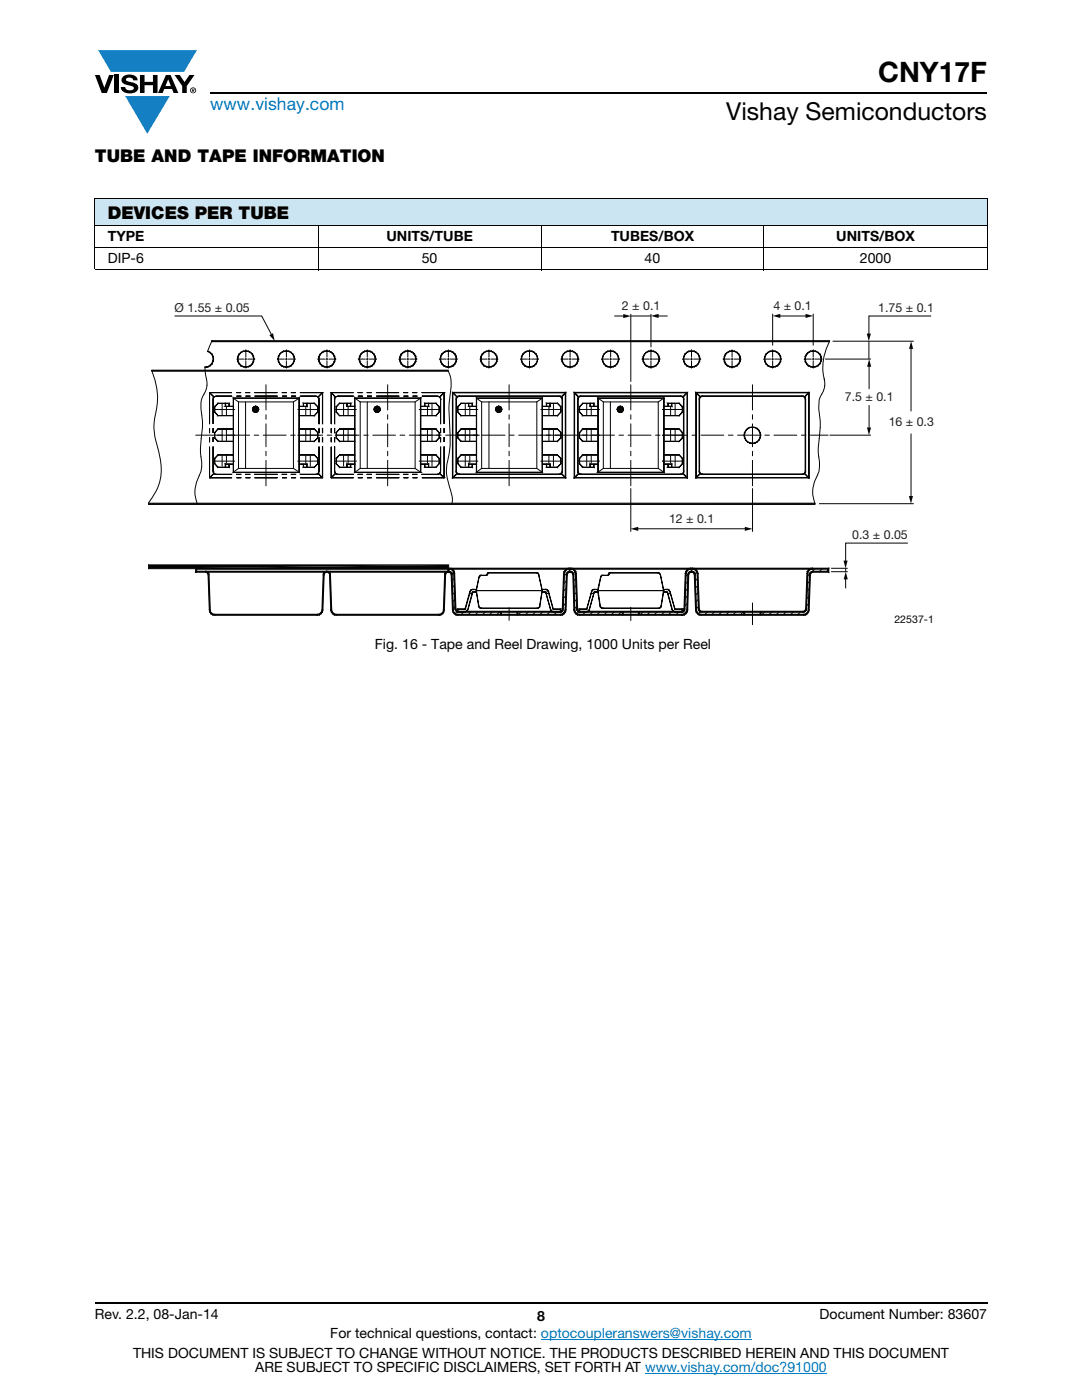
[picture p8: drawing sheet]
<svg xmlns="http://www.w3.org/2000/svg" width="216mm" height="279mm" viewBox="0 0 216 279" stroke-linecap="round" stroke-linejoin="round" font-family="sans-serif">
<defs><g id="words">
<text font-size="5.6" x="175.2" y="16.4">CNY17F</text>
<text font-size="4.9" x="144.9" y="24">Vishay Semiconductors</text>
<text font-size="3.5" fill="#007ec4" x="42" y="21.9">www.vishay.com</text>
<g font-size="3.5">
<text x="18.9" y="32.3">TUBE AND TAPE INFORMATION</text>
<text x="21.5" y="43.6">DEVICES PER TUBE</text>
</g>
<g font-size="2.8">
<text x="21.5" y="48.1">TYPE</text>
<text x="21.5" y="52.6">DIP-6</text>
<text x="77.1" y="48.1">UNITS/TUBE</text>
<text x="84.1" y="52.6">50</text>
<text x="121.9" y="48.1">TUBES/BOX</text>
<text x="128.6" y="52.6">40</text>
<text x="166.9" y="48.1">UNITS/BOX</text>
<text x="171.6" y="52.6">2000</text>
<text x="74.8" y="129.4">Fig. 16 - Tape and Reel Drawing, 1000 Units per Reel</text>
<text x="18.9" y="263.3">Rev. 2.2, 08-Jan-14</text>
<text x="107.2" y="263.6">8</text>
<text x="163.6" y="263.3">Document Number: 83607</text>
<text x="65.9" y="267.1">For technical questions, contact: optocoupleranswers@vishay.com</text>
<text x="26.5" y="271">THIS DOCUMENT IS SUBJECT TO CHANGE WITHOUT NOTICE. THE PRODUCTS DESCRIBED HEREIN AND THIS DOCUMENT</text>
<text x="50.9" y="273.8">ARE SUBJECT TO SPECIFIC DISCLAIMERS, SET FORTH AT www.vishay.com/doc?91000</text>
</g>
<g font-size="2.5" fill="#201d1e">
<text x="34.8" y="62.3">Ø 1.55 ± 0.05</text>
<text x="124.1" y="61.9">2 ± 0.1</text>
<text x="154.3" y="61.9">4 ± 0.1</text>
<text x="175.3" y="62.3">1.75 ± 0.1</text>
<text x="168.6" y="80">7.5 ± 0.1</text>
<text x="177.3" y="85.1">16 ± 0.3</text>
<text x="133.5" y="104.4">12 ± 0.1</text>
<text x="170.1" y="107.6">0.3 ± 0.05</text>
</g>
<text font-size="2.1" fill="#040503" x="178.5" y="124.2">22537-1</text>
</g></defs>
<g fill="#147fc3">
<path d="M19.6 10h19.7l-2.6 4.3h-1.1h-13.5z"/>
<path d="M25 19.2h8.9l-4.5 7.5z"/>
</g>
<g fill="#000">
<path d="M18.9 15h1l.9 2.5 1-2.5h.9l-1.4 3.6h-1zM22.9 15h.9v3.6h-.9zM24.6 15.3a2.1 2.1 0 0 1 2.8 .3l.1 .4h-.9a.79 .79 0 0 0-.7-.5 .79 .79 0 0 0-.8 .4l.3 .3 1 .2a1.08 1.08 0 0 1 1.2 1 1.08 1.08 0 0 1-1.1 1.2 1.73 1.73 0 0 1-2.4-1.2h.9a.96 .96 0 0 0 .8 .6 .96 .96 0 0 0 .9-.4 1.31 1.31 0 0 0-1.2-.6 1.03 1.03 0 0 1-1.1-.6 1.03 1.03 0 0 1 .2-1.1zM27.9 15h.9v1.3h1.7v-1.3h.9v3.6h-.9v-1.6h-1.7v1.6h-.9zM34.8 15h1.1l.9 1.4 1-1.4h1l-1.5 2.2v1.4h-.9v-1.4z"/>
<path d="M33.6 15.9l.5 1.3h-1.1zM33.1 15l-1.6 3.6h1l.3-.8h1.5l.3 .8h1l-1.6-3.6z"/>
<path d="M38.4 17.8h.2v.2h-.2zM38.3 17.7v.7h.1v-.3l.4 .3-.2-.3 .2-.2-.1-.2z"/>
<path d="M38.1 18a.46 .46 0 0 1 .9 0 .46 .46 0 0 1-.9 0zM37.9 18a.6 .6 0 0 0 1.2 0 .6 .6 0 0 0-1.2 0z"/>
</g>
<path d="M42 18.6h155M18.9 260h178.1" fill="none" stroke="#000" stroke-width=".36"/>
<path d="M107.9 267.3h42.1M128.7 274h36.3" fill="none" stroke="#007ec4" stroke-width=".2"/>
<path d="M18.9 39.5h178.1v5.5h-178.1z" fill="#cce5f3"/>
<path d="M18.9 39.5h178.1M18.9 39.6v14.1M197 39.6v14.1M18.9 45h178.1M18.9 49.4h178.1M18.9 53.8h178.1M63.5 44.9v9M107.9 44.9v9M152.4 44.9v9" fill="none" stroke="#000" stroke-width=".2"/>
<path d="M29.5 59.9h156.9v64.8h-156.9z" fill="#fff"/>
<g fill="none" stroke="#040503" stroke-width=".2">
<path d="M30.3 74a13.7 13.7 0 0 1 .5 9.5 13.4 13.4 0 0 0 .8 6.4 10.8 10.8 0 0 1-2.1 10.6M40.9 73.2l.1 1.5a4.6 4.6 0 0 1-.6 4.5 5.7 5.7 0 0 0-.2 3.6l.2 2.5a18.5 18.5 0 0 0-.1 6.9 6.6 6.6 0 0 1-1.1 3.9 6.1 6.1 0 0 0 .1 4.4M53.1 76.8v5M77.4 76.8v5M89.4 74a7.4 7.4 0 0 1 .4 4.8 41.6 41.6 0 0 0 0 8.1v2.1l-.2 1.6a10 10 0 0 0 .3 7.3 4.1 4.1 0 0 1 .3 2.6M101.6 76.8v5M125.9 76.8v5M150.1 76.8v5M165.5 68.1a10.2 10.2 0 0 0-1 7.6 4.2 4.2 0 0 1-.8 3.5 7.1 7.1 0 0 0-.2 3.6 21.2 21.2 0 0 1-.2 6.6v.9a7.4 7.4 0 0 1-.8 5.8 6.1 6.1 0 0 0 .1 4.4M53.1 82.8v.9M53.1 84.6v4.6M53.1 90.1v.9"/>
<path d="M53.1 91.9v5.1M77.4 82.8v.9M77.4 84.6v4.6M77.4 90.1v.9M77.4 91.9v5.1M101.6 82.8v.9M101.6 84.6v4.6M101.6 90.1v.9M101.6 91.9v5.1M125.9 82.8v.9M125.9 84.6v4.6M125.9 90.1v.9"/>
<path d="M125.9 91.9v5.1M150.1 82.8v.9M150.1 84.6v4.6M150.1 90.1v.9M150.1 91.9v5.1M29.5 100.4h133.1v.3h-133.1zM118.3 122.1l-.6 .6"/>
</g>
<path d="M29.5 100.5h133.1" fill="none" stroke="#040503" stroke-width=".25"/>
<g fill="#040503">
<path d="M113.6 113.4h.3l-.3 .2z"/>
<path d="M113.6 113.6l.3-.2v.2z"/>
</g>
<path d="M113.6 113.4h.3v.2h-.3z" fill="none" stroke="#040503" stroke-width=".2"/>
<g fill="#040503">
<path d="M114.9 114l.1 .4h-.2z"/>
<path d="M114.7 114.1l.2-.1-.1 .4z"/>
</g>
<path d="M114.7 114.1l.2-.1 .1 .4h-.2z" fill="none" stroke="#040503" stroke-width=".2"/>
<g fill="#040503">
<path d="M114.7 113.7l.2 .3-.2 .1z"/>
<path d="M114.5 113.8l.2-.1v.4z"/>
</g>
<path d="M114.5 113.8l.2-.1 .2 .3-.2 .1z" fill="none" stroke="#040503" stroke-width=".2"/>
<g fill="#040503">
<path d="M114.3 113.4l.4 .3-.2 .1z"/>
<path d="M114.3 113.4l.2 .4-.2-.2z"/>
</g>
<path d="M114.3 113.4l.4 .3-.2 .1-.2-.2z" fill="none" stroke="#040503" stroke-width=".2"/>
<g fill="#040503">
<path d="M113.9 113.4h.4v.2z"/>
<path d="M113.9 113.4l.4 .2h-.4z"/>
</g>
<path d="M113.9 113.4h.4v.2h-.4z" fill="none" stroke="#040503" stroke-width=".2"/>
<g fill="#040503">
<path d="M114.8 114.4h.2l.3 7.1z"/>
<path d="M114.8 114.4l.5 7.1h-.2z"/>
</g>
<path d="M114.8 114.4h.2l.3 7.1h-.2z" fill="none" stroke="#040503" stroke-width=".2"/>
<g fill="#040503">
<path d="M115.1 121.5h.2l-.2 .3z"/>
<path d="M115.3 121.5v.2l-.2 .1z"/>
</g>
<path d="M115.1 121.5h.2v.2l-.2 .1z" fill="none" stroke="#040503" stroke-width=".2"/>
<g fill="#040503">
<path d="M115.1 121.8l.2-.1v.3z"/>
<path d="M115.3 121.7l.1 .1-.1 .2z"/>
</g>
<path d="M115.1 121.8l.2-.1 .1 .1-.1 .2z" fill="none" stroke="#040503" stroke-width=".2"/>
<g fill="#040503">
<path d="M115.4 121.8l.1 .3-.2-.1z"/>
<path d="M115.4 121.8l.1 .3z"/>
</g>
<path d="M115.4 121.8l.1 .3-.2-.1z" fill="none" stroke="#040503" stroke-width=".2"/>
<g fill="#040503">
<path d="M115.6 122l.2 .2-.3-.1z"/>
<path d="M115.6 122h.2v.2z"/>
</g>
<path d="M115.6 122h.2v.2l-.3-.1zM115.8 122h20.2v.2h-20.2zM115.8 122.1h20.2" fill="none" stroke="#040503" stroke-width=".2"/>
<g fill="#040503">
<path d="M136 122l.2 .1-.2 .1z"/>
<path d="M136 122h.2v.1z"/>
</g>
<path d="M136 122h.2v.1l-.2 .1z" fill="none" stroke="#040503" stroke-width=".2"/>
<g fill="#040503">
<path d="M136.2 122h.3l-.3 .1z"/>
<path d="M136.3 121.8l.2 .2h-.3z"/>
</g>
<path d="M136.3 121.8l.2 .2-.3 .1z" fill="none" stroke="#040503" stroke-width=".2"/>
<g fill="#040503">
<path d="M136.3 121.8h.3l-.1 .2z"/>
<path d="M136.4 121.7l.2 .1h-.3z"/>
</g>
<path d="M136.4 121.7l.2 .1-.1 .2-.2-.2z" fill="none" stroke="#040503" stroke-width=".2"/>
<g fill="#040503">
<path d="M136.4 121.7l.3-.2-.1 .3z"/>
<path d="M136.5 121.5h.2l-.3 .2z"/>
</g>
<path d="M136.7 114.4h.2l-.2 7.1h-.2zM136.5 121.5h.2l-.1 .3-.2-.1z" fill="none" stroke="#040503" stroke-width=".2"/>
<path d="M136.6 114.4v7.1M136.8 114.4v7.1" fill="none" stroke="#040503" stroke-width=".25"/>
<g fill="#040503">
<path d="M137.4 113.4h.4v.2z"/>
<path d="M137.4 113.4l.4 .2h-.3z"/>
</g>
<path d="M137.4 113.4h.4v.2h-.3z" fill="none" stroke="#040503" stroke-width=".2"/>
<g fill="#040503">
<path d="M137.1 113.7l.3-.3 .1 .2z"/>
<path d="M137.1 113.7l.4-.1-.3 .2z"/>
</g>
<path d="M137.1 113.7l.3-.3 .1 .2-.3 .2z" fill="none" stroke="#040503" stroke-width=".2"/>
<g fill="#040503">
<path d="M137.1 113.7l.1 .1-.4 .2z"/>
<path d="M136.8 114l.4-.2-.2 .3z"/>
</g>
<path d="M137.1 113.7l.1 .1-.2 .3-.2-.1z" fill="none" stroke="#040503" stroke-width=".2"/>
<g fill="#040503">
<path d="M136.8 114l.2 .1-.3 .3z"/>
<path d="M136.7 114.4l.3-.3-.1 .3z"/>
</g>
<path d="M136.8 114l.2 .1-.1 .3h-.2z" fill="none" stroke="#040503" stroke-width=".2"/>
<g fill="#040503">
<path d="M137.8 113.4h.4l-.4 .2z"/>
<path d="M137.8 113.6l.4-.2v.2z"/>
</g>
<path d="M137.8 113.4h.4v.2h-.4z" fill="none" stroke="#040503" stroke-width=".2"/>
<g fill="#040503">
<path d="M139.2 114l.1 .4h-.2z"/>
<path d="M139 114.1l.2-.1-.1 .4z"/>
</g>
<path d="M139 114.1l.2-.1 .1 .4h-.2z" fill="none" stroke="#040503" stroke-width=".2"/>
<g fill="#040503">
<path d="M138.9 113.7l.3 .3-.2 .1z"/>
<path d="M138.8 113.8l.1-.1 .1 .4z"/>
</g>
<path d="M138.8 113.8l.1-.1 .3 .3-.2 .1z" fill="none" stroke="#040503" stroke-width=".2"/>
<g fill="#040503">
<path d="M138.6 113.4l.3 .3-.1 .1z"/>
<path d="M138.6 113.4l.2 .4-.3-.2z"/>
</g>
<path d="M138.6 113.4l.3 .3-.1 .1-.3-.2z" fill="none" stroke="#040503" stroke-width=".2"/>
<g fill="#040503">
<path d="M138.2 113.4h.4l-.1 .2z"/>
<path d="M138.2 113.4l.3 .2h-.3z"/>
</g>
<path d="M138.2 113.4h.4l-.1 .2h-.3z" fill="none" stroke="#040503" stroke-width=".2"/>
<g fill="#040503">
<path d="M139.1 114.4h.2l.2 7.1z"/>
<path d="M139.1 114.4l.4 7.1h-.2z"/>
</g>
<path d="M139.1 114.4h.2l.2 7.1h-.2z" fill="none" stroke="#040503" stroke-width=".2"/>
<g fill="#040503">
<path d="M139.3 121.5h.2l-.1 .3z"/>
<path d="M139.5 121.5l-.1 .3z"/>
</g>
<path d="M139.3 121.5h.2l-.1 .3z" fill="none" stroke="#040503" stroke-width=".2"/>
<g fill="#040503">
<path d="M139.4 121.8l.1-.1v.3z"/>
<path d="M139.5 121.7l.2 .1-.2 .2z"/>
</g>
<path d="M139.4 121.8l.1-.1 .2 .1-.2 .2z" fill="none" stroke="#040503" stroke-width=".2"/>
<g fill="#040503">
<path d="M139.7 121.8v.3l-.2-.1z"/>
<path d="M139.7 121.8l.1 .2-.1 .1z"/>
</g>
<path d="M139.7 121.8l.1 .2-.1 .1-.2-.1z" fill="none" stroke="#040503" stroke-width=".2"/>
<g fill="#040503">
<path d="M139.8 122l.2 .2-.3-.1z"/>
<path d="M139.8 122h.2v.2z"/>
</g>
<path d="M139.8 122h.2v.2l-.3-.1zM140 122h20.3v.2h-20.3zM140 122.1h20.3" fill="none" stroke="#040503" stroke-width=".2"/>
<g fill="#040503">
<path d="M160.3 122l.2 .1-.2 .1z"/>
<path d="M160.3 122l.2 .1z"/>
</g>
<path d="M160.3 122l.2 .1-.2 .1z" fill="none" stroke="#040503" stroke-width=".2"/>
<g fill="#040503">
<path d="M160.4 122h.3l-.2 .1z"/>
<path d="M160.4 122l.2-.2 .1 .2z"/>
</g>
<path d="M160.4 122l.2-.2 .1 .2-.2 .1z" fill="none" stroke="#040503" stroke-width=".2"/>
<g fill="#040503">
<path d="M160.6 121.8h.3l-.2 .2z"/>
<path d="M160.7 121.7l.2 .1h-.3z"/>
</g>
<path d="M160.7 121.7l.2 .1-.2 .2-.1-.2z" fill="none" stroke="#040503" stroke-width=".2"/>
<g fill="#040503">
<path d="M160.7 121.7l.3-.2-.1 .3z"/>
<path d="M160.8 121.5h.2l-.3 .2z"/>
</g>
<path d="M161 114.4h.2l-.2 7.1h-.2zM160.8 121.5h.2l-.1 .3-.2-.1z" fill="none" stroke="#040503" stroke-width=".2"/>
<path d="M160.9 114.4v7.1M161.1 114.4v7.1" fill="none" stroke="#040503" stroke-width=".25"/>
<g fill="#040503">
<path d="M161.7 113.4h.4v.2z"/>
<path d="M161.7 113.4l.4 .2h-.3z"/>
</g>
<path d="M161.7 113.4h.4v.2h-.3z" fill="none" stroke="#040503" stroke-width=".2"/>
<g fill="#040503">
<path d="M161.3 113.7l.4-.3 .1 .2z"/>
<path d="M161.3 113.7l.5-.1-.3 .2z"/>
</g>
<path d="M161.3 113.7l.4-.3 .1 .2-.3 .2z" fill="none" stroke="#040503" stroke-width=".2"/>
<g fill="#040503">
<path d="M161.3 113.7l.2 .1-.4 .2z"/>
<path d="M161.1 114l.4-.2-.2 .3z"/>
</g>
<path d="M161.3 113.7l.2 .1-.2 .3-.2-.1z" fill="none" stroke="#040503" stroke-width=".2"/>
<g fill="#040503">
<path d="M161.1 114l.2 .1-.3 .3z"/>
<path d="M161.3 114.1l-.1 .3h-.2z"/>
</g>
<path d="M161.1 114l.2 .1-.1 .3h-.2z" fill="none" stroke="#040503" stroke-width=".2"/>
<g fill="#040503">
<path d="M160.4 122.6l.4 .1-.4 .1z"/>
<path d="M160.4 122.6l.3-.1 .1 .2z"/>
</g>
<path d="M160.4 122.6l.3-.1 .1 .2-.4 .1z" fill="none" stroke="#040503" stroke-width=".2"/>
<g fill="#040503">
<path d="M160.7 122.5h.4l-.3 .2z"/>
<path d="M160.7 122.5l.3-.2 .1 .2z"/>
</g>
<path d="M160.7 122.5l.3-.2 .1 .2-.3 .2z" fill="none" stroke="#040503" stroke-width=".2"/>
<g fill="#040503">
<path d="M161 122.3l.4-.2-.3 .4z"/>
<path d="M161.2 122.1h.2l-.4 .2z"/>
</g>
<path d="M161.2 122.1h.2l-.3 .4-.1-.2z" fill="none" stroke="#040503" stroke-width=".2"/>
<g fill="#040503">
<path d="M161.5 121.7l-.1 .4h-.2z"/>
<path d="M161.3 121.7h.2l-.3 .4z"/>
</g>
<path d="M139.9 122.6h20.5v.2h-20.5zM139.9 122.7h20.5M161.3 121.7h.2l-.1 .4h-.2z" fill="none" stroke="#040503" stroke-width=".2"/>
<g fill="#040503">
<path d="M138.8 121.7h.2l-.1 .4z"/>
<path d="M139 121.7l.1 .4h-.2z"/>
</g>
<path d="M138.8 121.7h.2l.1 .4h-.2z" fill="none" stroke="#040503" stroke-width=".2"/>
<g fill="#040503">
<path d="M138.9 122.1h.2v.4z"/>
<path d="M139.1 122.1l.2 .2-.2 .2z"/>
</g>
<path d="M138.9 122.1h.2l.2 .2-.2 .2z" fill="none" stroke="#040503" stroke-width=".2"/>
<g fill="#040503">
<path d="M139.3 122.3l.2 .4-.4-.2z"/>
<path d="M139.3 122.3l.2 .2v.2z"/>
</g>
<path d="M139.3 122.3l.2 .2v.2l-.4-.2z" fill="none" stroke="#040503" stroke-width=".2"/>
<g fill="#040503">
<path d="M139.5 122.5l.4 .3-.4-.1z"/>
<path d="M139.5 122.5l.4 .1v.2z"/>
</g>
<path d="M139.5 122.5l.4 .1v.2l-.4-.1z" fill="none" stroke="#040503" stroke-width=".2"/>
<g fill="#040503">
<path d="M138.5 114.7l.5 7h-.2z"/>
<path d="M138.5 114.7h.2l.3 7z"/>
</g>
<path d="M138.5 114.7h.2l.3 7h-.2z" fill="none" stroke="#040503" stroke-width=".2"/>
<g fill="#040503">
<path d="M138.7 114.4v.3h-.2z"/>
<path d="M138.5 114.5l.2-.1-.2 .3z"/>
</g>
<path d="M138.5 114.5l.2-.1v.3h-.2z" fill="none" stroke="#040503" stroke-width=".2"/>
<g fill="#040503">
<path d="M138.5 114.2l.2 .2-.2 .1z"/>
<path d="M138.4 114.3l.1-.1v.3z"/>
</g>
<path d="M138.4 114.3l.1-.1 .2 .2-.2 .1z" fill="none" stroke="#040503" stroke-width=".2"/>
<g fill="#040503">
<path d="M138.3 114l.2 .2-.1 .1z"/>
<path d="M138.3 114l.1 .3-.2-.1z"/>
</g>
<path d="M138.3 114l.2 .2-.1 .1-.2-.1z" fill="none" stroke="#040503" stroke-width=".2"/>
<g fill="#040503">
<path d="M138 114h.3l-.1 .2z"/>
<path d="M138 114l.2 .2h-.2z"/>
</g>
<path d="M138 114h.3l-.1 .2h-.2z" fill="none" stroke="#040503" stroke-width=".2"/>
<g fill="#040503">
<path d="M138 114l-.1 .2z"/>
<path d="M137.9 114h.1l-.1 .2z"/>
</g>
<path d="M137.9 114l.1 .2z" fill="none" stroke="#040503" stroke-width=".2"/>
<g fill="#040503">
<path d="M137.7 114h.2v.2z"/>
<path d="M137.7 114l.2 .2h-.1z"/>
</g>
<path d="M137.7 114h.2v.2h-.1z" fill="none" stroke="#040503" stroke-width=".2"/>
<g fill="#040503">
<path d="M137.5 114.2l.2-.2 .1 .2z"/>
<path d="M137.5 114.2h.3l-.2 .1z"/>
</g>
<path d="M137.5 114.2l.2-.2 .1 .2-.2 .1z" fill="none" stroke="#040503" stroke-width=".2"/>
<g fill="#040503">
<path d="M137.5 114.2l.1 .1-.3 .1z"/>
<path d="M137.3 114.4l.3-.1-.1 .2z"/>
</g>
<path d="M137.5 114.2l.1 .1-.1 .2-.2-.1z" fill="none" stroke="#040503" stroke-width=".2"/>
<g fill="#040503">
<path d="M137.3 114.4l.2 .1-.3 .2z"/>
<path d="M137.2 114.7l.3-.2-.1 .2z"/>
</g>
<path d="M137.1 114.7v7M137.2 114.7h.2l-.2 7h-.2zM137.3 114.4l.2 .1-.1 .2h-.2zM137.3 114.7v7" fill="none" stroke="#040503" stroke-width=".2"/>
<g fill="#040503">
<path d="M136.1 122.6l.4 .1-.4 .1z"/>
<path d="M136.1 122.6l.3-.1 .1 .2z"/>
</g>
<path d="M136.1 122.6l.3-.1 .1 .2-.4 .1z" fill="none" stroke="#040503" stroke-width=".2"/>
<g fill="#040503">
<path d="M136.4 122.5h.5l-.4 .2z"/>
<path d="M136.4 122.5l.3-.2 .2 .2z"/>
</g>
<path d="M136.4 122.5l.3-.2 .2 .2-.4 .2z" fill="none" stroke="#040503" stroke-width=".2"/>
<g fill="#040503">
<path d="M136.7 122.3l.4-.2-.2 .4z"/>
<path d="M136.9 122.1h.2l-.4 .2z"/>
</g>
<path d="M136.9 122.1h.2l-.2 .4-.2-.2z" fill="none" stroke="#040503" stroke-width=".2"/>
<g fill="#040503">
<path d="M137.2 121.7l-.1 .4h-.2z"/>
<path d="M137 121.7h.2l-.3 .4z"/>
</g>
<path d="M115.7 122.6h20.4v.2h-20.4zM115.7 122.7h20.4M137 121.7h.2l-.1 .4h-.2z" fill="none" stroke="#040503" stroke-width=".2"/>
<g fill="#040503">
<path d="M114.5 121.7h.2l-.1 .4z"/>
<path d="M114.7 121.7l.1 .4h-.2z"/>
</g>
<path d="M114.5 121.7h.2l.1 .4h-.2z" fill="none" stroke="#040503" stroke-width=".2"/>
<g fill="#040503">
<path d="M114.6 122.1h.2l.1 .4z"/>
<path d="M114.8 122.1l.2 .2-.1 .2z"/>
</g>
<path d="M114.6 122.1h.2l.2 .2-.1 .2z" fill="none" stroke="#040503" stroke-width=".2"/>
<g fill="#040503">
<path d="M115 122.3l.2 .4-.3-.2z"/>
<path d="M115 122.3l.3 .2-.1 .2z"/>
</g>
<path d="M115 122.3l.3 .2-.1 .2-.3-.2z" fill="none" stroke="#040503" stroke-width=".2"/>
<g fill="#040503">
<path d="M115.3 122.5l.4 .3-.5-.1z"/>
<path d="M115.3 122.5l.4 .1v.2z"/>
</g>
<path d="M114.3 114.7h.2l.2 7h-.2zM115.3 122.5l.4 .1v.2l-.5-.1z" fill="none" stroke="#040503" stroke-width=".2"/>
<path d="M114.5 114.7v7" fill="none" stroke="#040503" stroke-width=".4"/>
<g fill="#040503">
<path d="M114.4 114.4l.1 .3h-.2z"/>
<path d="M114.3 114.5l.1-.1-.1 .3z"/>
</g>
<path d="M114.3 114.5l.1-.1 .1 .3h-.2z" fill="none" stroke="#040503" stroke-width=".2"/>
<g fill="#040503">
<path d="M114.3 114.2l.1 .2-.1 .1z"/>
<path d="M114.3 114.2v.3l-.1-.2z"/>
</g>
<path d="M114.3 114.2l.1 .2-.1 .1-.1-.2z" fill="none" stroke="#040503" stroke-width=".2"/>
<g fill="#040503">
<path d="M114.1 114l.2 .2-.1 .1z"/>
<path d="M114.1 114l.1 .3-.2-.1z"/>
</g>
<path d="M114.1 114l.2 .2-.1 .1-.2-.1z" fill="none" stroke="#040503" stroke-width=".2"/>
<g fill="#040503">
<path d="M113.8 114h.3l-.1 .2z"/>
<path d="M113.8 114l.2 .2h-.2z"/>
</g>
<path d="M113.8 114h.3l-.1 .2h-.2z" fill="none" stroke="#040503" stroke-width=".2"/>
<g fill="#040503">
<path d="M113.8 114l-.1 .2z"/>
<path d="M113.7 114h.1l-.1 .2z"/>
</g>
<path d="M113.7 114l.1 .2z" fill="none" stroke="#040503" stroke-width=".2"/>
<g fill="#040503">
<path d="M113.5 114h.2v.2z"/>
<path d="M113.5 114l.2 .2h-.2z"/>
</g>
<path d="M113.5 114h.2v.2h-.2z" fill="none" stroke="#040503" stroke-width=".2"/>
<g fill="#040503">
<path d="M113.2 114.2l.2-.2 .1 .2z"/>
<path d="M113.2 114.2h.3l-.1 .1z"/>
</g>
<path d="M113.2 114.2l.2-.2 .1 .2-.2 .1z" fill="none" stroke="#040503" stroke-width=".2"/>
<g fill="#040503">
<path d="M113.2 114.2l.1 .1-.3 .1z"/>
<path d="M113 114.4l.4-.1-.1 .2z"/>
</g>
<path d="M113.2 114.2l.1 .1-.1 .2-.2-.1z" fill="none" stroke="#040503" stroke-width=".2"/>
<g fill="#040503">
<path d="M113 114.4l.2 .1-.2 .2z"/>
<path d="M113 114.7l.2-.2v.2z"/>
</g>
<path d="M113 114.7h.2l-.3 7h-.2zM113 114.4l.2 .1v.2h-.2z" fill="none" stroke="#040503" stroke-width=".2"/>
<path d="M112.9 114.7v7M113.1 114.7v7" fill="none" stroke="#040503" stroke-width=".25"/>
<g fill="#040503">
<path d="M111.8 122.6l.4 .1-.4 .1z"/>
<path d="M111.8 122.6l.4-.1v.2z"/>
</g>
<path d="M111.8 122.6l.4-.1v.2l-.4 .1z" fill="none" stroke="#040503" stroke-width=".2"/>
<g fill="#040503">
<path d="M112.2 122.5h.4l-.4 .2z"/>
<path d="M112.2 122.5l.2-.2 .2 .2z"/>
</g>
<path d="M112.2 122.5l.2-.2 .2 .2-.4 .2z" fill="none" stroke="#040503" stroke-width=".2"/>
<g fill="#040503">
<path d="M112.4 122.3l.4-.2-.2 .4z"/>
<path d="M112.6 122.1h.2l-.4 .2z"/>
</g>
<path d="M112.6 122.1h.2l-.2 .4-.2-.2z" fill="none" stroke="#040503" stroke-width=".2"/>
<g fill="#040503">
<path d="M112.9 121.7l-.1 .4h-.2z"/>
<path d="M112.7 121.7h.2l-.3 .4z"/>
</g>
<path d="M91.4 122.6h20.4v.2h-20.4zM91.4 122.7h20.4M112.7 121.7h.2l-.1 .4h-.2z" fill="none" stroke="#040503" stroke-width=".2"/>
<g fill="#040503">
<path d="M90.3 121.7h.2l-.1 .4z"/>
<path d="M90.5 121.7v.4h-.1z"/>
</g>
<path d="M90.3 121.7h.2v.4h-.1z" fill="none" stroke="#040503" stroke-width=".2"/>
<g fill="#040503">
<path d="M90.4 122.1h.1l.1 .4z"/>
<path d="M90.5 122.1l.2 .2-.1 .2z"/>
</g>
<path d="M90.4 122.1h.1l.2 .2-.1 .2z" fill="none" stroke="#040503" stroke-width=".2"/>
<g fill="#040503">
<path d="M90.7 122.3l.3 .4-.4-.2z"/>
<path d="M90.7 122.3l.3 .2v.2z"/>
</g>
<path d="M90.7 122.3l.3 .2v.2l-.4-.2z" fill="none" stroke="#040503" stroke-width=".2"/>
<g fill="#040503">
<path d="M91 122.5l.4 .3-.4-.1z"/>
<path d="M91 122.5l.4 .1v.2z"/>
</g>
<path d="M91 122.5l.4 .1v.2l-.4-.1z" fill="none" stroke="#040503" stroke-width=".2"/>
<g fill="#040503">
<path d="M90 114.7l.5 7h-.2z"/>
<path d="M90 114.7h.2l.3 7z"/>
</g>
<path d="M90 114.7h.2l.3 7h-.2z" fill="none" stroke="#040503" stroke-width=".2"/>
<g fill="#040503">
<path d="M90.2 114.4v.3h-.2z"/>
<path d="M90 114.5l.2-.1-.2 .3z"/>
</g>
<path d="M90 114.5l.2-.1v.3h-.2z" fill="none" stroke="#040503" stroke-width=".2"/>
<g fill="#040503">
<path d="M90 114.2l.2 .2-.2 .1z"/>
<path d="M89.9 114.3l.1-.1v.3z"/>
</g>
<path d="M89.9 114.3l.1-.1 .2 .2-.2 .1z" fill="none" stroke="#040503" stroke-width=".2"/>
<g fill="#040503">
<path d="M89.8 114l.2 .2-.1 .1z"/>
<path d="M89.8 114l.1 .3-.2-.1z"/>
</g>
<path d="M89.8 114l.2 .2-.1 .1-.2-.1z" fill="none" stroke="#040503" stroke-width=".2"/>
<g fill="#040503">
<path d="M89.5 114h.3l-.1 .2z"/>
<path d="M89.5 114l.2 .2h-.2z"/>
</g>
<path d="M89.5 114h.3l-.1 .2h-.2z" fill="none" stroke="#040503" stroke-width=".2"/>
<path d="M89.4 114.2l.1-.2v.2z" fill="#040503"/>
<path d="M89.4 114.2l.1-.2v.2z" fill="none" stroke="#040503" stroke-width=".2"/>
<path d="M89.5 114h.1" fill="none" stroke="#040503" stroke-width=".2"/>
<g fill="#040503">
<path d="M89.4 113.5l.2 .5-.2 .2z"/>
<path d="M89.4 113.5h.2v.5z"/>
</g>
<path d="M39 114.1h50.4M39.2 114h50.2v.2h-50.4zM89.4 113.5h.2v.5l-.2 .2z" fill="none" stroke="#040503" stroke-width=".2"/>
<g fill="#040503">
<path d="M39 113.4l.2 .6-.2 .2z"/>
<path d="M39 113.4l.2 .2v.4z"/>
</g>
<path d="M39 113.4l.2 .2v.4l-.2 .2zM39 113.4h123.1v.2h-122.9zM162.1 113.5h-123.1" fill="none" stroke="#040503" stroke-width=".2"/>
<g fill="#040503">
<path d="M29.5 112.7h60l-60 .8z"/>
<path d="M29.5 113.5l60-.8v.8z"/>
</g>
<path d="M29.5 112.7h60v.8h-60z" fill="none" stroke="#040503" stroke-width=".2"/>
<g fill="#040503">
<path d="M89.5 114l-.1 .2z"/>
<path d="M89.4 114v.2z"/>
</g>
<path d="M89.4 114l.1 .2z" fill="none" stroke="#040503" stroke-width=".2"/>
<g fill="#040503">
<path d="M89.2 114h.2v.2z"/>
<path d="M89.2 114l.2 .2h-.2z"/>
</g>
<path d="M89.2 114h.2v.2h-.2z" fill="none" stroke="#040503" stroke-width=".2"/>
<g fill="#040503">
<path d="M88.9 114.2l.3-.2v.2z"/>
<path d="M88.9 114.2h.3l-.1 .1z"/>
</g>
<path d="M88.9 114.2l.3-.2v.2l-.1 .1z" fill="none" stroke="#040503" stroke-width=".2"/>
<g fill="#040503">
<path d="M88.9 114.2l.2 .1-.3 .1z"/>
<path d="M88.8 114.4l.3-.1-.1 .2z"/>
</g>
<path d="M88.9 114.2l.2 .1-.1 .2-.2-.1z" fill="none" stroke="#040503" stroke-width=".2"/>
<g fill="#040503">
<path d="M88.8 114.4l.2 .1-.3 .2z"/>
<path d="M88.7 114.7l.3-.2-.1 .2z"/>
</g>
<path d="M88.7 114.7h.2l-.2 7h-.2zM88.8 114.4l.2 .1-.1 .2h-.2z" fill="none" stroke="#040503" stroke-width=".2"/>
<path d="M88.6 114.7v7M88.8 114.7v7" fill="none" stroke="#040503" stroke-width=".25"/>
<g fill="#040503">
<path d="M87.6 122.6l.4 .1-.4 .1z"/>
<path d="M87.6 122.6l.3-.1 .1 .2z"/>
</g>
<path d="M87.6 122.6l.3-.1 .1 .2-.4 .1z" fill="none" stroke="#040503" stroke-width=".2"/>
<g fill="#040503">
<path d="M87.9 122.5h.5l-.4 .2z"/>
<path d="M87.9 122.5l.3-.2 .2 .2z"/>
</g>
<path d="M87.9 122.5l.3-.2 .2 .2-.4 .2z" fill="none" stroke="#040503" stroke-width=".2"/>
<g fill="#040503">
<path d="M88.2 122.3l.4-.2-.2 .4z"/>
<path d="M88.4 122.1h.2l-.4 .2z"/>
</g>
<path d="M88.4 122.1h.2l-.2 .4-.2-.2z" fill="none" stroke="#040503" stroke-width=".2"/>
<g fill="#040503">
<path d="M88.7 121.7l-.1 .4h-.2z"/>
<path d="M88.5 121.7h.2l-.3 .4z"/>
</g>
<path d="M67.1 122.6h20.5v.2h-20.5zM67.1 122.7h20.5M88.5 121.7h.2l-.1 .4h-.2z" fill="none" stroke="#040503" stroke-width=".2"/>
<g fill="#040503">
<path d="M66 121.7h.2l-.1 .4z"/>
<path d="M66.2 121.7l.1 .4h-.2z"/>
</g>
<path d="M66 121.7h.2l.1 .4h-.2z" fill="none" stroke="#040503" stroke-width=".2"/>
<g fill="#040503">
<path d="M66.1 122.1h.2v.4z"/>
<path d="M66.3 122.1l.2 .2-.2 .2z"/>
</g>
<path d="M66.1 122.1h.2l.2 .2-.2 .2z" fill="none" stroke="#040503" stroke-width=".2"/>
<g fill="#040503">
<path d="M66.5 122.3l.2 .4-.4-.2z"/>
<path d="M66.5 122.3l.3 .2-.1 .2z"/>
</g>
<path d="M66.5 122.3l.3 .2-.1 .2-.4-.2z" fill="none" stroke="#040503" stroke-width=".2"/>
<g fill="#040503">
<path d="M66.8 122.5l.3 .3-.4-.1z"/>
<path d="M66.8 122.5l.3 .1v.2z"/>
</g>
<path d="M66.8 122.5l.3 .1v.2l-.4-.1z" fill="none" stroke="#040503" stroke-width=".2"/>
<g fill="#040503">
<path d="M65.7 114.7l.5 7h-.2z"/>
<path d="M65.7 114.7h.2l.3 7z"/>
</g>
<path d="M65.7 114.7h.2l.3 7h-.2z" fill="none" stroke="#040503" stroke-width=".2"/>
<g fill="#040503">
<path d="M65.9 114.4v.3h-.2z"/>
<path d="M65.7 114.5l.2-.1-.2 .3z"/>
</g>
<path d="M65.7 114.5l.2-.1v.3h-.2z" fill="none" stroke="#040503" stroke-width=".2"/>
<g fill="#040503">
<path d="M65.7 114.2l.2 .2-.2 .1z"/>
<path d="M65.7 114.2v.3l-.1-.2z"/>
</g>
<path d="M65.6 114.3l.1-.1 .2 .2-.2 .1z" fill="none" stroke="#040503" stroke-width=".2"/>
<g fill="#040503">
<path d="M65.5 114l.2 .2-.1 .1z"/>
<path d="M65.5 114l.1 .3-.2-.1z"/>
</g>
<path d="M65.5 114l.2 .2-.1 .1-.2-.1z" fill="none" stroke="#040503" stroke-width=".2"/>
<g fill="#040503">
<path d="M65.2 114h.3l-.1 .2z"/>
<path d="M65.2 114l.2 .2h-.2z"/>
</g>
<path d="M65.2 114h.3l-.1 .2h-.2z" fill="none" stroke="#040503" stroke-width=".2"/>
<path d="M65.2 114v.2z" fill="#040503"/>
<path d="M65.2 114v.2z" fill="none" stroke="#040503" stroke-width=".2"/>
<g fill="#040503">
<path d="M64.9 114h.3v.2z"/>
<path d="M64.9 114l.3 .2h-.2z"/>
</g>
<path d="M64.9 114h.3v.2h-.2z" fill="none" stroke="#040503" stroke-width=".2"/>
<g fill="#040503">
<path d="M64.7 114.2l.2-.2 .1 .2z"/>
<path d="M64.7 114.2h.3l-.2 .1z"/>
</g>
<path d="M64.7 114.2l.2-.2 .1 .2-.2 .1z" fill="none" stroke="#040503" stroke-width=".2"/>
<g fill="#040503">
<path d="M64.7 114.2l.1 .1-.3 .1z"/>
<path d="M64.5 114.4l.3-.1-.1 .2z"/>
</g>
<path d="M64.7 114.2l.1 .1-.1 .2-.2-.1z" fill="none" stroke="#040503" stroke-width=".2"/>
<g fill="#040503">
<path d="M64.5 114.4l.2 .1-.2 .2z"/>
<path d="M64.5 114.7l.2-.2v.2z"/>
</g>
<path d="M64.5 114.7h.2l-.3 7h-.2zM64.5 114.4l.2 .1v.2h-.2z" fill="none" stroke="#040503" stroke-width=".2"/>
<path d="M64.4 114.7v7M64.6 114.7v7" fill="none" stroke="#040503" stroke-width=".25"/>
<g fill="#040503">
<path d="M63.3 122.6l.4 .1-.4 .1z"/>
<path d="M63.3 122.6l.3-.1 .1 .2z"/>
</g>
<path d="M63.3 122.6l.3-.1 .1 .2-.4 .1z" fill="none" stroke="#040503" stroke-width=".2"/>
<g fill="#040503">
<path d="M63.6 122.5h.5l-.4 .2z"/>
<path d="M63.6 122.5l.3-.2 .2 .2z"/>
</g>
<path d="M63.6 122.5l.3-.2 .2 .2-.4 .2z" fill="none" stroke="#040503" stroke-width=".2"/>
<g fill="#040503">
<path d="M63.9 122.3l.4-.2-.2 .4z"/>
<path d="M64.1 122.1h.2l-.4 .2z"/>
</g>
<path d="M64.1 122.1h.2l-.2 .4-.2-.2z" fill="none" stroke="#040503" stroke-width=".2"/>
<g fill="#040503">
<path d="M64.4 121.7l-.1 .4h-.2z"/>
<path d="M64.2 121.7h.2l-.3 .4z"/>
</g>
<path d="M42.9 122.6h20.4v.2h-20.4zM42.9 122.7h20.4M64.2 121.7h.2l-.1 .4h-.2z" fill="none" stroke="#040503" stroke-width=".2"/>
<g fill="#040503">
<path d="M41.8 121.7h.2l-.1 .4z"/>
<path d="M42 121.7v.4h-.1z"/>
</g>
<path d="M41.8 121.7h.2v.4h-.1z" fill="none" stroke="#040503" stroke-width=".2"/>
<g fill="#040503">
<path d="M41.9 122.1h.1l.1 .4z"/>
<path d="M42 122.1l.2 .2-.1 .2z"/>
</g>
<path d="M41.9 122.1h.1l.2 .2-.1 .2z" fill="none" stroke="#040503" stroke-width=".2"/>
<g fill="#040503">
<path d="M42.2 122.3l.3 .4-.4-.2z"/>
<path d="M42.2 122.3l.3 .2v.2z"/>
</g>
<path d="M42.2 122.3l.3 .2v.2l-.4-.2z" fill="none" stroke="#040503" stroke-width=".2"/>
<g fill="#040503">
<path d="M42.5 122.5l.4 .3-.4-.1z"/>
<path d="M42.5 122.5l.4 .1v.2z"/>
</g>
<path d="M42.5 122.5l.4 .1v.2l-.4-.1z" fill="none" stroke="#040503" stroke-width=".2"/>
<g fill="#040503">
<path d="M41.5 114.7l.5 7h-.2z"/>
<path d="M41.5 114.7h.2l.3 7z"/>
</g>
<path d="M41.5 114.7h.2l.3 7h-.2z" fill="none" stroke="#040503" stroke-width=".2"/>
<g fill="#040503">
<path d="M41.7 114.4v.3h-.2z"/>
<path d="M41.5 114.5l.2-.1-.2 .3z"/>
</g>
<path d="M41.5 114.5l.2-.1v.3h-.2z" fill="none" stroke="#040503" stroke-width=".2"/>
<g fill="#040503">
<path d="M41.5 114.2l.2 .2-.2 .1z"/>
<path d="M41.4 114.3l.1-.1v.3z"/>
</g>
<path d="M41.4 114.3l.1-.1 .2 .2-.2 .1z" fill="none" stroke="#040503" stroke-width=".2"/>
<g fill="#040503">
<path d="M41.3 114l.2 .2-.1 .1z"/>
<path d="M41.3 114l.1 .3-.2-.1z"/>
</g>
<path d="M41.3 114l.2 .2-.1 .1-.2-.1z" fill="none" stroke="#040503" stroke-width=".2"/>
<g fill="#040503">
<path d="M41 114h.3l-.1 .2z"/>
<path d="M41 114l.2 .2h-.2z"/>
</g>
<path d="M41 114h.3l-.1 .2h-.2zM114 113.5l-1.5 1.5" fill="none" stroke="#040503" stroke-width=".2"/>
<g fill="#040503">
<path d="M113.1 113.4h.5v.2z"/>
<path d="M113.1 113.4l.5 .2h-.4z"/>
</g>
<path d="M113.1 113.4h.5v.2h-.4z" fill="none" stroke="#040503" stroke-width=".2"/>
<g fill="#040503">
<path d="M112.8 113.7l.3-.3 .2 .2z"/>
<path d="M112.8 113.7l.4-.1-.3 .2z"/>
</g>
<path d="M112.8 113.7l.3-.3 .2 .2-.4 .2z" fill="none" stroke="#040503" stroke-width=".2"/>
<g fill="#040503">
<path d="M112.8 113.7l.1 .1-.4 .2z"/>
<path d="M112.5 114l.4-.2-.2 .3z"/>
</g>
<path d="M112.8 113.7l.1 .1-.2 .3-.2-.1z" fill="none" stroke="#040503" stroke-width=".2"/>
<g fill="#040503">
<path d="M112.5 114l.2 .1-.3 .3z"/>
<path d="M112.7 114.1l-.1 .3h-.2z"/>
</g>
<path d="M112.4 114.4h.2l-.2 7.1h-.2zM112.5 114l.2 .1-.1 .3h-.2z" fill="none" stroke="#040503" stroke-width=".2"/>
<path d="M112.3 114.4v7.1M112.5 114.4v7.1" fill="none" stroke="#040503" stroke-width=".25"/>
<g fill="#040503">
<path d="M111.7 122l.3 .1-.3 .1z"/>
<path d="M111.7 122l.3 .1z"/>
</g>
<path d="M111.7 122l.3 .1-.3 .1z" fill="none" stroke="#040503" stroke-width=".2"/>
<g fill="#040503">
<path d="M111.9 122h.3l-.2 .1z"/>
<path d="M112 121.8l.2 .2h-.3z"/>
</g>
<path d="M112 121.8l.2 .2-.2 .1-.1-.1z" fill="none" stroke="#040503" stroke-width=".2"/>
<g fill="#040503">
<path d="M112 121.8h.3l-.1 .2z"/>
<path d="M112 121.8l.2-.1 .1 .1z"/>
</g>
<path d="M112 121.8l.2-.1 .1 .1-.1 .2z" fill="none" stroke="#040503" stroke-width=".2"/>
<g fill="#040503">
<path d="M112.2 121.7l.2-.2-.1 .3z"/>
<path d="M112.2 121.5h.2l-.2 .2z"/>
</g>
<path d="M91.5 122h20.2v.2h-20.2zM91.5 122.1h20.2M112.2 121.5h.2l-.1 .3z" fill="none" stroke="#040503" stroke-width=".2"/>
<g fill="#040503">
<path d="M90.8 121.5h.2l-.1 .3z"/>
<path d="M91 121.5v.2l-.1 .1z"/>
</g>
<path d="M90.8 121.5h.2v.2l-.1 .1z" fill="none" stroke="#040503" stroke-width=".2"/>
<g fill="#040503">
<path d="M90.9 121.8l.1-.1v.3z"/>
<path d="M91 121.7l.1 .1-.1 .2z"/>
</g>
<path d="M90.9 121.8l.1-.1 .1 .1-.1 .2z" fill="none" stroke="#040503" stroke-width=".2"/>
<g fill="#040503">
<path d="M91.1 121.8l.1 .3-.2-.1z"/>
<path d="M91.1 121.8l.2 .2-.1 .1z"/>
</g>
<path d="M91.1 121.8l.2 .2-.1 .1-.2-.1z" fill="none" stroke="#040503" stroke-width=".2"/>
<g fill="#040503">
<path d="M91.3 122l.2 .2-.3-.1z"/>
<path d="M91.3 122h.2v.2z"/>
</g>
<path d="M91.3 122h.2v.2l-.3-.1z" fill="none" stroke="#040503" stroke-width=".2"/>
<g fill="#040503">
<path d="M90.5 114.4l.5 7.1h-.2z"/>
<path d="M90.5 114.4h.2l.3 7.1z"/>
</g>
<path d="M90.5 114.4h.2l.3 7.1h-.2z" fill="none" stroke="#040503" stroke-width=".2"/>
<g fill="#040503">
<path d="M90.7 114v.4h-.2z"/>
<path d="M90.5 114.1l.2-.1-.2 .4z"/>
</g>
<path d="M90.5 114.1l.2-.1v.4h-.2z" fill="none" stroke="#040503" stroke-width=".2"/>
<g fill="#040503">
<path d="M90.4 113.7l.3 .3-.2 .1z"/>
<path d="M90.3 113.8l.1-.1 .1 .4z"/>
</g>
<path d="M90.3 113.8l.1-.1 .3 .3-.2 .1z" fill="none" stroke="#040503" stroke-width=".2"/>
<g fill="#040503">
<path d="M90.1 113.4l.3 .3-.1 .1z"/>
<path d="M90.1 113.4l.2 .4-.3-.2z"/>
</g>
<path d="M90.1 113.4l.3 .3-.1 .1-.3-.2z" fill="none" stroke="#040503" stroke-width=".2"/>
<g fill="#040503">
<path d="M89.6 113.4h.5l-.1 .2z"/>
<path d="M89.6 113.4l.4 .2h-.4z"/>
</g>
<g fill="none" stroke="#040503" stroke-width=".2">
<path d="M89.6 113.4h.5l-.1 .2h-.4zM90.7 115.4l-.5 .5M90.7 116.8l-.5 .5M90.8 118.2l-.5 .5M90.8 119.6l-.5 .5M90.9 120.9l-.5 .5M91.2 122l-.4 .5M91.7 122.1h.8M92.6 122.1l-.6 .6M94 122.1l-.6 .6M95.5 122.1l-.6 .6M96.9 122.1l-.6 .6"/>
<path d="M98.3 122.1l-.6 .6M99.7 122.1l-.6 .6M104 122.1l-.6 .6"/>
</g>
<g fill="#040503">
<path d="M99.9 122.1h.2v.6z"/>
<path d="M99.9 122.1l.2 .6h-.2z"/>
</g>
<path d="M99.9 122.1h.2v.6h-.2z" fill="none" stroke="#040503" stroke-width=".2"/>
<g fill="#040503">
<path d="M103.1 122.1h.2v.6z"/>
<path d="M103.1 122.1l.2 .6h-.2z"/>
</g>
<g fill="none" stroke="#040503" stroke-width=".2">
<path d="M89.3 113.5h.3M89.7 113.5l-.2 .2M90.6 114.1l-.5 .4M112.9 118.9l-.5 .5M113 117.4l-.6 .6M113 115.9l-.5 .6M114.9 114.1l-.5 .5M115 115.5l-.6 .5M115 116.8l-.5 .5M115.1 118.2l-.6 .5M115.1 119.6l-.5 .5M137.4 114.4l-.6 .6"/>
<path d="M101.6 121.3v2.5M103.1 122.1h.2v.6h-.2zM105.5 122.1l-.6 .6M106.9 122.1l-.6 .6M108.3 122.1l-.6 .6M109.7 122.1l-.6 .6M110.7 122.1h.8M111.1 122.1l-.6 .6M112.8 121.8l-.8 .9M112.9 120.4l-.6 .5M115.2 121l-.6 .5M115.5 122l-.4 .5"/>
<path d="M116 122.1h.8M116.9 122.1l-.6 .6M119.7 122.1l-.6 .6M121.2 122.1l-.7 .6M125.9 121.2v2.6"/>
</g>
<g fill="#040503">
<path d="M124.2 122.1h.2v.6z"/>
<path d="M124.2 122.1l.2 .6h-.2z"/>
</g>
<path d="M122.6 122.1l-.6 .6M124 122.1l-.6 .6M124.2 122.1h.2v.6h-.2z" fill="none" stroke="#040503" stroke-width=".2"/>
<g fill="#040503">
<path d="M127.4 122.1h.2v.6z"/>
<path d="M127.4 122.1l.2 .6h-.2z"/>
</g>
<g fill="none" stroke="#040503" stroke-width=".2">
<path d="M137.2 118.9l-.5 .6M137.3 117.4l-.6 .6M137.3 116l-.5 .5M138.3 113.5l-.7 .7M139.1 114.1l-.5 .5M139.2 115.5l-.5 .5M139.2 116.9l-.5 .5M139.3 118.3l-.5 .5M139.3 119.6l-.5 .5M162.1 113.4h3.3l-.2 .2h-3.1zM162.1 113.5h3.3M162.7 113.5l-1.6 1.6"/>
<path d="M127.4 122.1h.2v.6h-.2zM128.3 122.1l-.6 .6M129.7 122.1l-.6 .6M131.2 122.1l-.7 .6M132.6 122.1l-.6 .6M134 122.1l-.6 .6M135 122.1h.8M135.5 122.1l-.6 .6M137.1 121.9l-.8 .8M137.2 120.4l-.6 .5M139.4 121l-.5 .5M139.8 122l-.5 .5"/>
<path d="M141.2 122.1l-.6 .6M142.6 122.1l-.6 .6M144.1 122.1l-.7 .6M145.5 122.1l-.6 .6M146.9 122.1l-.6 .6"/>
</g>
<g fill="#040503">
<path d="M165.2 113.6l.2-.2v.8z"/>
<path d="M165.2 113.6l.2 .6-.2-.2z"/>
</g>
<path d="M162.2 114h3l.2 .2h-3.2zM162.2 114.1h3.2M165.2 113.6l.2-.2v.8l-.2-.2z" fill="none" stroke="#040503" stroke-width=".2"/>
<g fill="#040503">
<path d="M162 114h.2v.2z"/>
<path d="M162 114l.2 .2h-.2z"/>
</g>
<path d="M162 114h.2v.2h-.2z" fill="none" stroke="#040503" stroke-width=".2"/>
<g fill="#040503">
<path d="M161.7 114.2l.3-.2v.2z"/>
<path d="M161.7 114.2h.3l-.1 .1z"/>
</g>
<path d="M161.7 114.2l.3-.2v.2l-.1 .1z" fill="none" stroke="#040503" stroke-width=".2"/>
<g fill="#040503">
<path d="M161.7 114.2l.2 .1-.3 .1z"/>
<path d="M161.6 114.4l.3-.1-.1 .2z"/>
</g>
<path d="M161.7 114.2l.2 .1-.1 .2-.2-.1z" fill="none" stroke="#040503" stroke-width=".2"/>
<g fill="#040503">
<path d="M161.6 114.4l.2 .1-.3 .2z"/>
<path d="M161.5 114.7l.3-.2-.1 .2z"/>
</g>
<path d="M161.5 114.7h.2l-.2 7h-.2zM161.6 114.4l.2 .1-.1 .2h-.2zM150.2 120.3v4.4" fill="none" stroke="#040503" stroke-width=".2"/>
<path d="M161.4 114.7v7M161.6 114.7v7" fill="none" stroke="#040503" stroke-width=".25"/>
<g fill="#040503">
<path d="M148.4 122.1h.2v.6z"/>
<path d="M148.4 122.1l.2 .6h-.2z"/>
</g>
<path d="M148.3 122.1l-.6 .6M148.4 122.1h.2v.6h-.2z" fill="none" stroke="#040503" stroke-width=".2"/>
<g fill="#040503">
<path d="M151.7 122.1h.2v.6z"/>
<path d="M151.7 122.1l.2 .6h-.2z"/>
</g>
<g fill="none" stroke="#040503" stroke-width=".2">
<path d="M114.6 78.3l.1 .1v16.9l-.1 .1zM114.6 78.3h22.6l-.1 .1h-22.4zM114.6 78.4h22.6M114.6 78.3v17.1M137.1 78.3v17.1M137.2 78.3v17.1l-.1-.1zM114.6 95.4l.1-.1h22.4l.1 .1zM114.6 95.3h22.6M161.5 119l-.6 .5M161.5 117.5l-.5 .5M161.6 116l-.6 .6M164.1 113.5l-.6 .6"/>
<path d="M165.3 113.7l-.4 .4M151.7 122.1h.2v.6h-.2zM152.6 122.1l-.6 .6M154.1 122.1l-.7 .6M155.5 122.1l-.6 .6M156.9 122.1l-.6 .6M158.3 122.1l-.6 .6M159.8 122.1l-.6 .6M161.3 122l-.7 .7M161.4 120.4l-.5 .6"/>
</g>
<path d="M135.8 94.6h.3z" fill="#040503"/>
<path d="M135.8 94.6h.3z" fill="none" stroke="#040503" stroke-width=".2"/>
<g fill="#040503">
<path d="M136.1 94.6l.2-.1z"/>
<path d="M136.1 94.6l.1-.2 .1 .1z"/>
</g>
<path d="M136.1 94.6l.1-.2 .1 .1z" fill="none" stroke="#040503" stroke-width=".2"/>
<g fill="#040503">
<path d="M136.2 94.4l.2-.1-.1 .2z"/>
<path d="M136.2 94.4l.2-.1z"/>
</g>
<path d="M136.4 94.3l-.1 .2-.1-.1z" fill="none" stroke="#040503" stroke-width=".2"/>
<g fill="#040503">
<path d="M136.5 94l-.1 .3z"/>
<path d="M136.4 94h.1l-.1 .3z"/>
</g>
<path d="M136.4 79.7h.1v14.3h-.1zM136.4 79.7v14.3M136.4 94v.3z" fill="none" stroke="#040503" stroke-width=".2"/>
<g fill="#040503">
<path d="M136.4 79.4l.1 .3z"/>
<path d="M136.4 79.4v.3z"/>
</g>
<path d="M136.4 79.4l.1 .3z" fill="none" stroke="#040503" stroke-width=".2"/>
<g fill="#040503">
<path d="M136.3 79.2l.1 .3z"/>
<path d="M136.2 79.3l.1-.1 .1 .3z"/>
</g>
<path d="M136.2 79.3l.1-.1 .1 .3z" fill="none" stroke="#040503" stroke-width=".2"/>
<g fill="#040503">
<path d="M136.1 79.1l.2 .1z"/>
<path d="M136.1 79.1l.1 .2z"/>
</g>
<path d="M136.1 79.1l.2 .1z" fill="none" stroke="#040503" stroke-width=".2"/>
<path d="M135.8 79l.3 .2z" fill="#040503"/>
<path d="M115.9 79h19.9v.1h-19.9zM115.9 79.1h19.9M135.8 79l.3 .2z" fill="none" stroke="#040503" stroke-width=".2"/>
<g fill="#040503">
<path d="M115.7 79.1l.2-.1z"/>
<path d="M115.7 79.1h.2z"/>
</g>
<path d="M115.7 79.1l.2-.1-.2 .2z" fill="none" stroke="#040503" stroke-width=".2"/>
<g fill="#040503">
<path d="M115.4 79.2l.3-.1z"/>
<path d="M115.4 79.2h.3z"/>
</g>
<path d="M115.4 79.2l.3-.1z" fill="none" stroke="#040503" stroke-width=".2"/>
<g fill="#040503">
<path d="M115.4 79.2l.1 .1-.2 .1z"/>
<path d="M115.3 79.4l.2-.1-.1 .2z"/>
</g>
<path d="M115.4 79.2l.1 .1-.1 .2-.1-.1z" fill="none" stroke="#040503" stroke-width=".2"/>
<g fill="#040503">
<path d="M115.3 79.4l.1 .1-.1 .2z"/>
<path d="M115.4 79.5l-.1 .2z"/>
</g>
<path d="M115.3 79.7h.1v14.3h-.1zM115.3 79.7v14.3M115.3 79.4l.1 .1-.1 .2z" fill="none" stroke="#040503" stroke-width=".2"/>
<g fill="#040503">
<path d="M115.3 94v.3z"/>
<path d="M115.4 94v.3z"/>
</g>
<path d="M115.3 94l.1 .3z" fill="none" stroke="#040503" stroke-width=".2"/>
<g fill="#040503">
<path d="M115.3 94.3l.1 .2z"/>
<path d="M115.4 94.3l.1 .1-.1 .1z"/>
</g>
<path d="M115.3 94.3l.2 .1-.1 .1z" fill="none" stroke="#040503" stroke-width=".2"/>
<g fill="#040503">
<path d="M115.4 94.5l.1-.1 .2 .2z"/>
<path d="M115.5 94.4l.2 .2z"/>
</g>
<path d="M115.4 94.5l.1-.1 .2 .2z" fill="none" stroke="#040503" stroke-width=".2"/>
<path d="M115.7 94.6l.2 .1z" fill="#040503"/>
<g fill="none" stroke="#040503" stroke-width=".2">
<path d="M30.3 73.9h59.1v.2h-59.1zM30.3 74h59.1M42.3 68h123.2v.2h-123.2zM42.3 68.1h123.2M39 86.8h3.5M43.4 86.8h1M45.3 86.8h4.5M50.7 86.8h.9M52.5 86.8h4.6M58 86.8h.9M59.8 86.8h4.6M65.3 86.8h.9"/>
<path d="M67.1 86.8h4.6M72.6 86.8h.9M74.4 86.8h4.5M79.8 86.8h1M81.7 86.8h4.5M87.1 86.8h.9M88.9 86.8h4.6M94.4 86.8h.9M96.2 86.8h4.6M101.7 86.8h.9M103.5 86.8h4.6M109 86.8h.9"/>
<path d="M110.8 86.8h4.5M115.7 94.6l.2 .1zM115.9 94.6h19.9v.1h-19.9zM115.9 94.6h19.9M116.2 86.8h.9M118 86.8h4.6M123.5 86.8h.9M125.3 86.8h4.6M130.8 86.8h.9M132.6 86.8h4.6M138.1 86.8h.9M139.9 86.8h4.5"/>
<path d="M145.3 86.8h1M147.2 86.8h4.5M152.6 86.8h.9M154.4 86.8h4.6M159.9 86.8h.9M161.7 86.8h3.5"/>
</g>
<path d="M63.1 94.6h.3z" fill="#040503"/>
<path d="M63.1 94.6h.3z" fill="none" stroke="#040503" stroke-width=".2"/>
<g fill="#040503">
<path d="M63.6 94.3l-.3 .3z"/>
<path d="M63.3 94.6l.3-.3z"/>
</g>
<path d="M63.6 94.3l-.3 .3z" fill="none" stroke="#040503" stroke-width=".2"/>
<g fill="#040503">
<path d="M63.7 94l-.1 .3z"/>
<path d="M63.6 94v.3z"/>
</g>
<path d="M63.6 89.2l.1 4.8zM63.6 94v.3zM63.7 89.2v4.8" fill="none" stroke="#040503" stroke-width=".2"/>
<path d="M63.6 87.3l.1 .9z" fill="#040503"/>
<path d="M63.6 87.3l.1 .9z" fill="none" stroke="#040503" stroke-width=".2"/>
<path d="M63.6 85.5l.1 .9z" fill="#040503"/>
<path d="M63.6 79.7l.1 4.9zM63.7 79.7v4.9M63.6 85.5l.1 .9z" fill="none" stroke="#040503" stroke-width=".2"/>
<g fill="#040503">
<path d="M63.6 79.4l.1 .3z"/>
<path d="M63.6 79.4v.3z"/>
</g>
<path d="M63.6 79.4l.1 .3z" fill="none" stroke="#040503" stroke-width=".2"/>
<g fill="#040503">
<path d="M63.4 79.2l.2 .2z"/>
<path d="M63.3 79.2l.3 .2z"/>
</g>
<path d="M63.3 79.2l.3 .2z" fill="none" stroke="#040503" stroke-width=".2"/>
<g fill="#040503">
<path d="M63.1 79.1l.3 .1z"/>
<path d="M63.1 79.1l.2 .1z"/>
</g>
<path d="M59.9 79.1h3.2M63.1 79.1h-3.2h3.2M63.1 79.1l.3 .1z" fill="none" stroke="#040503" stroke-width=".2"/>
<path d="M58.1 79.1h.9z" fill="#040503"/>
<path d="M59 79.1h-.9h.9" fill="none" stroke="#040503" stroke-width=".2"/>
<path d="M56.3 79.1h.9z" fill="#040503"/>
<path d="M50.8 79.1h4.5M55.3 79.1h-4.5h4.5M57.2 79.1h-.9h.9" fill="none" stroke="#040503" stroke-width=".2"/>
<path d="M49 79.1h.9z" fill="#040503"/>
<path d="M49.9 79.1h-.9h.9" fill="none" stroke="#040503" stroke-width=".2"/>
<path d="M47.2 79.1h.9z" fill="#040503"/>
<path d="M43.1 79.1h3.1M43.1 79.1h.1M46.2 79.1h-3.1h3.1M48.1 79.1h-.9h.9" fill="none" stroke="#040503" stroke-width=".2"/>
<path d="M42.8 79.2l.3-.1z" fill="#040503"/>
<path d="M43.1 79.1l-.3 .1 .3-.1" fill="none" stroke="#040503" stroke-width=".2"/>
<path d="M42.6 79.4l.2-.2z" fill="#040503"/>
<path d="M42.6 79.4l.2-.2z" fill="none" stroke="#040503" stroke-width=".2"/>
<path d="M42.6 79.4l-.1 .3z" fill="#040503"/>
<path d="M42.5 79.7v4.9v-4.9M42.5 79.7v4.9M42.6 79.4l-.1 .3z" fill="none" stroke="#040503" stroke-width=".2"/>
<path d="M42.5 85.5v.9z" fill="#040503"/>
<path d="M42.5 85.5v.9v-.9" fill="none" stroke="#040503" stroke-width=".2"/>
<path d="M42.5 87.3v.9z" fill="#040503"/>
<path d="M42.5 87.3v.9v-.9M42.5 89.2v4.8v-4.8M42.5 94h.1M42.5 89.2v4.8" fill="none" stroke="#040503" stroke-width=".2"/>
<path d="M42.5 94l.1 .3z" fill="#040503"/>
<path d="M42.5 94l.1 .3z" fill="none" stroke="#040503" stroke-width=".2"/>
<path d="M42.6 94.3l.2 .3z" fill="#040503"/>
<path d="M42.6 94.3l.2 .3z" fill="none" stroke="#040503" stroke-width=".2"/>
<path d="M42.8 94.6l.3 .1z" fill="#040503"/>
<path d="M42.8 94.6l.3 .1zM43.1 94.6l3.1 .1zM43.1 94.7h3.1" fill="none" stroke="#040503" stroke-width=".2"/>
<g fill="#040503">
<path d="M47.2 94.6h.9z"/>
<path d="M47.2 94.7l.9-.1z"/>
</g>
<path d="M47.2 94.6l.9 .1z" fill="none" stroke="#040503" stroke-width=".2"/>
<g fill="#040503">
<path d="M49 94.6h.9z"/>
<path d="M49 94.7l.9-.1z"/>
</g>
<path d="M49 94.6l.9 .1zM50.8 94.6l4.5 .1zM50.8 94.7h4.5" fill="none" stroke="#040503" stroke-width=".2"/>
<g fill="#040503">
<path d="M56.3 94.6h.9z"/>
<path d="M56.3 94.7l.9-.1z"/>
</g>
<path d="M56.3 94.6l.9 .1z" fill="none" stroke="#040503" stroke-width=".2"/>
<g fill="#040503">
<path d="M58.1 94.6h.9z"/>
<path d="M58.1 94.7l.9-.1z"/>
</g>
<path d="M41.8 95.3v-6.1v6.1M41.8 89.2v6.1M58.1 94.6l.9 .1zM59.9 94.6l3.2 .1zM63.1 94.6l-3.2 .1" fill="none" stroke="#040503" stroke-width=".2"/>
<path d="M41.8 87.3v.9z" fill="#040503"/>
<path d="M41.8 88.2v-.9v.9" fill="none" stroke="#040503" stroke-width=".2"/>
<path d="M41.8 85.5v.9z" fill="#040503"/>
<path d="M41.8 78.4h.1M41.8 78.4h4.4h-4.4M41.8 78.4v6.2M41.8 78.4h4.4M41.8 86.4v-.9v.9M41.8 84.6v-6.2v6.2" fill="none" stroke="#040503" stroke-width=".2"/>
<path d="M47.2 78.4h.9z" fill="#040503"/>
<path d="M47.2 78.4h.9h-.9" fill="none" stroke="#040503" stroke-width=".2"/>
<path d="M49 78.4h.9z" fill="#040503"/>
<path d="M49 78.4h.9h-.9M50.8 78.4h4.5h-4.5M50.8 78.4h4.5" fill="none" stroke="#040503" stroke-width=".2"/>
<path d="M56.3 78.4h.9z" fill="#040503"/>
<path d="M56.3 78.4h.9h-.9" fill="none" stroke="#040503" stroke-width=".2"/>
<path d="M58.1 78.4h.9z" fill="#040503"/>
<path d="M58.1 78.4h.9h-.9M59.9 78.4h4.4h-4.4M59.9 78.4h4.4M64.3 78.4h.1M64.3 78.4l.1 6.2zM64.4 78.4v6.2" fill="none" stroke="#040503" stroke-width=".2"/>
<path d="M64.3 85.5l.1 .9z" fill="#040503"/>
<path d="M64.3 85.5l.1 .9z" fill="none" stroke="#040503" stroke-width=".2"/>
<path d="M64.3 87.3l.1 .9z" fill="#040503"/>
<path d="M64.3 95.3h-4.4h4.4M64.3 87.3l.1 .9zM64.3 89.2l.1 6.1zM64.4 89.2v6.1M64.4 95.3h-4.5" fill="none" stroke="#040503" stroke-width=".2"/>
<path d="M58.1 95.3h.9z" fill="#040503"/>
<path d="M59 95.3h-.9h.9" fill="none" stroke="#040503" stroke-width=".2"/>
<path d="M56.3 95.3h.9z" fill="#040503"/>
<path d="M50.8 95.3h4.5M55.3 95.3h-4.5h4.5M57.2 95.3h-.9h.9" fill="none" stroke="#040503" stroke-width=".2"/>
<path d="M49 95.3h.9z" fill="#040503"/>
<path d="M49.9 95.3h-.9h.9" fill="none" stroke="#040503" stroke-width=".2"/>
<path d="M47.2 95.3h.9z" fill="#040503"/>
<path d="M41.8 95.3h.1M41.8 95.3h4.4M46.2 95.3h-4.4h4.4M48.1 95.3h-.9h.9" fill="none" stroke="#040503" stroke-width=".2"/>
<g fill="#040503">
<path d="M41.8 78.4l.9 .8z"/>
<path d="M41.8 78.4l.9 .9z"/>
</g>
<path d="M41.8 78.4l.9 .9z" fill="none" stroke="#040503" stroke-width=".2"/>
<path d="M41.8 95.3l.9-.8z" fill="#040503"/>
<path d="M42.7 94.5l-.9 .8z" fill="none" stroke="#040503" stroke-width=".2"/>
<g fill="#040503">
<path d="M40.9 73.2l.6 .1h-.6z"/>
<path d="M40.9 73.2l.6 .1z"/>
</g>
<path d="M40.9 73.2l.6 .1h-.6z" fill="none" stroke="#040503" stroke-width=".2"/>
<g fill="#040503">
<path d="M41.4 73.2l.5-.2-.4 .3z"/>
<path d="M41.4 73.2l.5-.3v.1z"/>
</g>
<path d="M41.4 73.2l.5-.3v.1l-.4 .3z" fill="none" stroke="#040503" stroke-width=".2"/>
<g fill="#040503">
<path d="M41.9 72.9l.4-.2-.4 .3z"/>
<path d="M42.2 72.6l.1 .1-.4 .2z"/>
</g>
<path d="M41.9 72.9l.3-.3 .1 .1-.4 .3z" fill="none" stroke="#040503" stroke-width=".2"/>
<g fill="#040503">
<path d="M42.5 72.2l-.2 .5-.1-.1z"/>
<path d="M42.4 72.2h.1l-.3 .4z"/>
</g>
<path d="M42.4 72.2h.1l-.2 .5-.1-.1z" fill="none" stroke="#040503" stroke-width=".2"/>
<g fill="#040503">
<path d="M42.6 71.7l-.2 .5z"/>
<path d="M42.5 71.7h.1l-.2 .5z"/>
</g>
<path d="M42.5 71.7h.1l-.2 .5z" fill="none" stroke="#040503" stroke-width=".2"/>
<g fill="#040503">
<path d="M42.5 71.1l.1 .6z"/>
<path d="M42.5 71.2v.5z"/>
</g>
<path d="M42.5 71.2l.1 .5z" fill="none" stroke="#040503" stroke-width=".2"/>
<g fill="#040503">
<path d="M42.3 70.7l.2 .5z"/>
<path d="M42.2 70.7h.1l.2 .5z"/>
</g>
<path d="M42.2 70.7h.1l.2 .5z" fill="none" stroke="#040503" stroke-width=".2"/>
<g fill="#040503">
<path d="M41.9 70.3l.4 .4h-.1z"/>
<path d="M41.9 70.4l.3 .3z"/>
</g>
<path d="M41.9 70.3l.4 .4h-.1z" fill="none" stroke="#040503" stroke-width=".2"/>
<g fill="#040503">
<path d="M41.5 70.1l.4 .2z"/>
<path d="M41.5 70.1l.4 .3-.5-.2z"/>
</g>
<path d="M41.5 70.1l.4 .2-.5-.1zM42.3 68.1l-.9 2.1M49.1 69.8v1.5M57.1 69.8v1.5" fill="none" stroke="#040503" stroke-width=".2"/>
<g fill="#040503">
<path d="M50.6 71.1l.1 .6z"/>
<path d="M50.5 71.2l.1-.1v.6z"/>
</g>
<path d="M50.5 71.2l.1-.1 .1 .6z" fill="none" stroke="#040503" stroke-width=".2"/>
<g fill="#040503">
<path d="M50.4 70.7l.2 .4-.1 .1z"/>
<path d="M50.3 70.7h.1l.1 .5z"/>
</g>
<path d="M50.3 70.7h.1l.2 .4-.1 .1z" fill="none" stroke="#040503" stroke-width=".2"/>
<g fill="#040503">
<path d="M50 70.3l.4 .4h-.1z"/>
<path d="M50 70.4l.3 .3z"/>
</g>
<path d="M50 70.3l.4 .4h-.1z" fill="none" stroke="#040503" stroke-width=".2"/>
<g fill="#040503">
<path d="M49.6 70.1l.4 .2z"/>
<path d="M49.6 70.1l.4 .3-.5-.2z"/>
</g>
<path d="M49.6 70.1l.4 .2-.5-.1z" fill="none" stroke="#040503" stroke-width=".2"/>
<g fill="#040503">
<path d="M49.1 70l.5 .1-.1 .1z"/>
<path d="M49 70l.5 .2z"/>
</g>
<path d="M49.1 70l.5 .1-.1 .1z" fill="none" stroke="#040503" stroke-width=".2"/>
<g fill="#040503">
<path d="M48.5 70.1l.6-.1v.1z"/>
<path d="M48.5 70.1h.6l-.6 .1z"/>
</g>
<path d="M48.5 70.1l.6-.1v.1z" fill="none" stroke="#040503" stroke-width=".2"/>
<g fill="#040503">
<path d="M48 70.3l.5-.2z"/>
<path d="M48 70.3l.5-.1z"/>
</g>
<path d="M48 70.3l.5-.2z" fill="none" stroke="#040503" stroke-width=".2"/>
<g fill="#040503">
<path d="M48 70.3l-.3 .4z"/>
<path d="M47.7 70.7l.4-.3-.3 .3z"/>
</g>
<path d="M48 70.3l-.2 .4h-.1z" fill="none" stroke="#040503" stroke-width=".2"/>
<g fill="#040503">
<path d="M47.7 70.7h.1l-.4 .4z"/>
<path d="M47.8 70.7l-.3 .5-.1-.1z"/>
</g>
<path d="M47.7 70.7h.1l-.3 .5-.1-.1z" fill="none" stroke="#040503" stroke-width=".2"/>
<g fill="#040503">
<path d="M47.4 71.1l.1 .1-.1 .5z"/>
<path d="M47.5 71.2l-.1 .5z"/>
</g>
<path d="M47.4 71.1l.1 .1-.1 .5z" fill="none" stroke="#040503" stroke-width=".2"/>
<g fill="#040503">
<path d="M47.4 71.7h.1l-.1 .5z"/>
<path d="M47.5 71.7l-.1 .5z"/>
</g>
<path d="M47.4 71.7l.1 .4-.1 .1z" fill="none" stroke="#040503" stroke-width=".2"/>
<g fill="#040503">
<path d="M47.4 72.2l.1-.1 .2 .5z"/>
<path d="M47.5 72.1l.3 .5h-.1z"/>
</g>
<path d="M47.4 72.2l.1-.1 .3 .5h-.1z" fill="none" stroke="#040503" stroke-width=".2"/>
<g fill="#040503">
<path d="M47.7 72.6h.1l.2 .4z"/>
<path d="M47.8 72.6l.2 .4z"/>
</g>
<path d="M47.7 72.6h.1l.2 .4z" fill="none" stroke="#040503" stroke-width=".2"/>
<g fill="#040503">
<path d="M48.1 72.9l.4 .3-.5-.2z"/>
<path d="M48.1 72.9l.5 .3z"/>
</g>
<path d="M48.1 72.9l.4 .3-.5-.2z" fill="none" stroke="#040503" stroke-width=".2"/>
<path d="M48.5 73.1l.6 .2z" fill="#040503"/>
<path d="M48.5 73.1l.6 .2z" fill="none" stroke="#040503" stroke-width=".2"/>
<g fill="#040503">
<path d="M49.1 73.2h.5l-.5 .1z"/>
<path d="M49.1 73.2l.4-.1 .1 .1z"/>
</g>
<path d="M49.1 73.2l.4-.1 .1 .1-.5 .1z" fill="none" stroke="#040503" stroke-width=".2"/>
<g fill="#040503">
<path d="M49.5 73.1l.5-.1-.4 .2z"/>
<path d="M49.5 73.1l.5-.2v.1z"/>
</g>
<path d="M49.5 73.1l.5-.2v.1l-.4 .2z" fill="none" stroke="#040503" stroke-width=".2"/>
<g fill="#040503">
<path d="M50 72.9l.4-.3-.4 .4z"/>
<path d="M50.3 72.6h.1l-.4 .3z"/>
</g>
<path d="M50 72.9l.4-.3-.4 .4z" fill="none" stroke="#040503" stroke-width=".2"/>
<g fill="#040503">
<path d="M50.6 72.2l-.2 .4h-.1z"/>
<path d="M50.5 72.1l.1 .1-.3 .4z"/>
</g>
<path d="M50.5 72.1l.1 .1-.2 .4h-.1z" fill="none" stroke="#040503" stroke-width=".2"/>
<g fill="#040503">
<path d="M50.7 71.7l-.1 .5-.1-.1z"/>
<path d="M50.6 71.7h.1l-.2 .4z"/>
</g>
<path d="M47.2 71.7h1.4M48.8 71.7h.5M49.1 71.5v.4M49.1 72.1v1.4M49.5 71.7h1.4M50.6 71.7h.1l-.1 .5-.1-.1zM55.3 71.7h1.4" fill="none" stroke="#040503" stroke-width=".2"/>
<g fill="#040503">
<path d="M58.7 71.1l.1 .6z"/>
<path d="M58.6 71.2l.1-.1v.6z"/>
</g>
<path d="M58.6 71.2l.1-.1 .1 .6z" fill="none" stroke="#040503" stroke-width=".2"/>
<g fill="#040503">
<path d="M58.5 70.7l.2 .4-.1 .1z"/>
<path d="M58.4 70.7l.2 .5z"/>
</g>
<path d="M58.4 70.7l.3 .4-.1 .1z" fill="none" stroke="#040503" stroke-width=".2"/>
<g fill="#040503">
<path d="M58.1 70.3l.3 .4z"/>
<path d="M58.1 70.4l.3 .3z"/>
</g>
<path d="M58.1 70.3l.3 .4z" fill="none" stroke="#040503" stroke-width=".2"/>
<g fill="#040503">
<path d="M57.6 70.1l.5 .2z"/>
<path d="M57.6 70.1l.4 .3-.4-.2z"/>
</g>
<path d="M57.6 70.1l.5 .2-.5-.1z" fill="none" stroke="#040503" stroke-width=".2"/>
<g fill="#040503">
<path d="M57.1 70l.5 .1v.1z"/>
<path d="M57.1 70l.5 .2z"/>
</g>
<path d="M57.1 70l.5 .1v.1z" fill="none" stroke="#040503" stroke-width=".2"/>
<g fill="#040503">
<path d="M56.6 70.1l.5-.1v.1z"/>
<path d="M56.6 70.1h.5z"/>
</g>
<path d="M56.6 70.1l.5-.1-.5 .2z" fill="none" stroke="#040503" stroke-width=".2"/>
<g fill="#040503">
<path d="M56.1 70.3l.5-.2v.1z"/>
<path d="M56.1 70.3l.5-.1z"/>
</g>
<path d="M56.1 70.3l.5-.2v.1z" fill="none" stroke="#040503" stroke-width=".2"/>
<g fill="#040503">
<path d="M56.1 70.3l-.3 .4z"/>
<path d="M55.8 70.7l.4-.3z"/>
</g>
<path d="M56.1 70.3l-.3 .4z" fill="none" stroke="#040503" stroke-width=".2"/>
<g fill="#040503">
<path d="M55.8 70.7l-.3 .4z"/>
<path d="M55.8 70.7l-.2 .5-.1-.1z"/>
</g>
<path d="M55.8 70.7l-.2 .5-.1-.1z" fill="none" stroke="#040503" stroke-width=".2"/>
<g fill="#040503">
<path d="M55.5 71.1l.1 .1-.2 .5z"/>
<path d="M55.6 71.2l-.2 .5z"/>
</g>
<path d="M55.5 71.1l.1 .1-.2 .5z" fill="none" stroke="#040503" stroke-width=".2"/>
<g fill="#040503">
<path d="M55.4 71.7l.1 .5z"/>
<path d="M55.5 71.7l.1 .4-.1 .1z"/>
</g>
<path d="M55.4 71.7l.2 .4-.1 .1z" fill="none" stroke="#040503" stroke-width=".2"/>
<g fill="#040503">
<path d="M55.5 72.2l.1-.1 .2 .5z"/>
<path d="M55.6 72.1l.2 .5z"/>
</g>
<path d="M55.5 72.2l.1-.1 .2 .5z" fill="none" stroke="#040503" stroke-width=".2"/>
<path d="M55.8 72.6l.3 .4z" fill="#040503"/>
<path d="M55.8 72.6l.3 .4z" fill="none" stroke="#040503" stroke-width=".2"/>
<g fill="#040503">
<path d="M56.2 72.9l.4 .3-.5-.2z"/>
<path d="M56.2 72.9l.4 .2v.1z"/>
</g>
<path d="M56.2 72.9l.4 .2v.1l-.5-.2z" fill="none" stroke="#040503" stroke-width=".2"/>
<g fill="#040503">
<path d="M56.6 73.1l.5 .2-.5-.1z"/>
<path d="M56.6 73.1l.5 .2z"/>
</g>
<path d="M56.6 73.1l.5 .2-.5-.1z" fill="none" stroke="#040503" stroke-width=".2"/>
<g fill="#040503">
<path d="M57.1 73.2h.5l-.5 .1z"/>
<path d="M57.1 73.2l.5-.1v.1z"/>
</g>
<path d="M57.1 73.2l.5-.1v.1l-.5 .1z" fill="none" stroke="#040503" stroke-width=".2"/>
<g fill="#040503">
<path d="M57.6 73.1l.5-.1-.5 .2z"/>
<path d="M57.6 73.1l.5-.2v.1z"/>
</g>
<path d="M57.6 73.1l.4-.2 .1 .1-.5 .2z" fill="none" stroke="#040503" stroke-width=".2"/>
<g fill="#040503">
<path d="M58 72.9l.5-.3-.4 .4z"/>
<path d="M58.4 72.6l-.4 .3z"/>
</g>
<path d="M58 72.9l.5-.3-.4 .4z" fill="none" stroke="#040503" stroke-width=".2"/>
<g fill="#040503">
<path d="M58.7 72.2l-.2 .4z"/>
<path d="M58.6 72.1l.1 .1-.3 .4z"/>
</g>
<path d="M58.6 72.1l.1 .1-.2 .4z" fill="none" stroke="#040503" stroke-width=".2"/>
<g fill="#040503">
<path d="M58.8 71.7l-.1 .5-.1-.1z"/>
<path d="M58.7 71.7h.1l-.2 .4z"/>
</g>
<path d="M56.9 71.7h.4M57.1 71.5v.4M57.1 72.1v1.4M57.5 71.7h1.5M58.7 71.7h.1l-.1 .5-.1-.1zM87.7 71.7h1.4" fill="none" stroke="#040503" stroke-width=".2"/>
<g fill="#040503">
<path d="M91.1 71.1v.6h-.1z"/>
<path d="M91 71.2l.1-.1-.1 .6z"/>
</g>
<path d="M91 71.2l.1-.1v.6z" fill="none" stroke="#040503" stroke-width=".2"/>
<g fill="#040503">
<path d="M90.8 70.7l.3 .4-.1 .1z"/>
<path d="M90.7 70.7h.1l.2 .5z"/>
</g>
<path d="M90.7 70.7h.1l.3 .4-.1 .1z" fill="none" stroke="#040503" stroke-width=".2"/>
<g fill="#040503">
<path d="M90.5 70.3l.3 .4h-.1z"/>
<path d="M90.4 70.4l.1-.1 .2 .4z"/>
</g>
<path d="M90.4 70.4l.4 .3z" fill="none" stroke="#040503" stroke-width=".2"/>
<g fill="#040503">
<path d="M90 70.1l.5 .2z"/>
<path d="M90 70.1l.4 .3z"/>
</g>
<path d="M90 70.1l.5 .2z" fill="none" stroke="#040503" stroke-width=".2"/>
<path d="M89.5 70l.5 .2z" fill="#040503"/>
<path d="M89.5 70l.5 .2z" fill="none" stroke="#040503" stroke-width=".2"/>
<g fill="#040503">
<path d="M89 70.1l.5-.1v.1z"/>
<path d="M89 70.1h.5l-.5 .1z"/>
</g>
<path d="M89 70.1l.5-.1v.1z" fill="none" stroke="#040503" stroke-width=".2"/>
<g fill="#040503">
<path d="M88.5 70.3l.5-.2z"/>
<path d="M88.5 70.3l.5-.1z"/>
</g>
<path d="M88.5 70.3l.5-.2z" fill="none" stroke="#040503" stroke-width=".2"/>
<path d="M88.1 70.7l.5-.3z" fill="#040503"/>
<path d="M88.1 70.7l.5-.3z" fill="none" stroke="#040503" stroke-width=".2"/>
<g fill="#040503">
<path d="M88.1 70.7h.1l-.3 .4z"/>
<path d="M88.2 70.7l-.2 .5z"/>
</g>
<path d="M88.1 70.7h.1l-.2 .5z" fill="none" stroke="#040503" stroke-width=".2"/>
<g fill="#040503">
<path d="M87.9 71.1l-.1 .6z"/>
<path d="M88 71.2l-.2 .5z"/>
</g>
<path d="M87.9 71.1l-.1 .6z" fill="none" stroke="#040503" stroke-width=".2"/>
<g fill="#040503">
<path d="M87.8 71.7l.1 .5z"/>
<path d="M87.9 71.7v.5z"/>
</g>
<path d="M87.8 71.7l.1 .5z" fill="none" stroke="#040503" stroke-width=".2"/>
<g fill="#040503">
<path d="M88 72.1l.1 .5z"/>
<path d="M88 72.1l.2 .5h-.1z"/>
</g>
<path d="M88 72.1l.2 .5h-.1z" fill="none" stroke="#040503" stroke-width=".2"/>
<g fill="#040503">
<path d="M88.1 72.6h.1l.3 .4z"/>
<path d="M88.2 72.6l.3 .4z"/>
</g>
<path d="M88.1 72.6h.1l.3 .4z" fill="none" stroke="#040503" stroke-width=".2"/>
<g fill="#040503">
<path d="M88.6 72.9l.4 .3-.5-.2z"/>
<path d="M88.6 72.9l.4 .3z"/>
</g>
<path d="M88.6 72.9l.4 .3-.5-.2z" fill="none" stroke="#040503" stroke-width=".2"/>
<path d="M89 73.1l.5 .2z" fill="#040503"/>
<path d="M89 73.1l.5 .2z" fill="none" stroke="#040503" stroke-width=".2"/>
<g fill="#040503">
<path d="M89.5 73.2h.5l-.5 .1z"/>
<path d="M89.5 73.2l.5-.1z"/>
</g>
<path d="M89.5 73.2l.5-.1-.5 .2z" fill="none" stroke="#040503" stroke-width=".2"/>
<g fill="#040503">
<path d="M90 73.1l.5-.1-.5 .2z"/>
<path d="M90 73.1l.4-.2 .1 .1z"/>
</g>
<path d="M90 73.1l.4-.2 .1 .1-.5 .2z" fill="none" stroke="#040503" stroke-width=".2"/>
<g fill="#040503">
<path d="M90.4 72.9l.4-.3-.3 .4z"/>
<path d="M90.7 72.6h.1l-.4 .3z"/>
</g>
<path d="M90.4 72.9l.4-.3-.3 .4z" fill="none" stroke="#040503" stroke-width=".2"/>
<g fill="#040503">
<path d="M91.1 72.2l-.3 .4h-.1z"/>
<path d="M91 72.1l.1 .1-.4 .4z"/>
</g>
<path d="M91 72.1l.1 .1-.3 .4h-.1z" fill="none" stroke="#040503" stroke-width=".2"/>
<g fill="#040503">
<path d="M91.1 71.7v.5l-.1-.1z"/>
<path d="M91 71.7h.1l-.1 .4z"/>
</g>
<g fill="none" stroke="#040503" stroke-width=".2">
<path d="M91 71.7h.1v.5z"/>
<circle cx="89.5" cy="71.6" r="1.56"/>
</g>
<g fill="#040503">
<path d="M66 78.4l.9 .8z"/>
<path d="M66 78.4l.9 .9z"/>
</g>
<path d="M66 78.4l.9 .9z" fill="none" stroke="#040503" stroke-width=".2"/>
<g fill="#040503">
<path d="M88.6 78.4l-.8 .9z"/>
<path d="M87.7 79.2l.9-.8z"/>
</g>
<path d="M87.7 79.2l.9-.8zM66.1 95.3v-6.1v6.1M66.1 89.2v6.1" fill="none" stroke="#040503" stroke-width=".2"/>
<path d="M66.1 87.3v.9z" fill="#040503"/>
<path d="M66.1 88.2v-.9v.9" fill="none" stroke="#040503" stroke-width=".2"/>
<path d="M66.1 85.5v.9z" fill="#040503"/>
<path d="M66.1 78.4h.1M66.1 78.4h4.4h-4.4M66.1 78.4v6.2M66.1 78.4h4.4M66.1 86.4v-.9v.9M66.1 84.6v-6.2v6.2" fill="none" stroke="#040503" stroke-width=".2"/>
<path d="M71.4 78.4h.9z" fill="#040503"/>
<path d="M71.4 78.4h.9h-.9" fill="none" stroke="#040503" stroke-width=".2"/>
<path d="M73.2 78.4h.9z" fill="#040503"/>
<path d="M73.2 78.4h.9h-.9M75.1 78.4h4.5h-4.5M75.1 78.4h4.5" fill="none" stroke="#040503" stroke-width=".2"/>
<path d="M80.5 78.4h.9z" fill="#040503"/>
<path d="M80.5 78.4h.9h-.9" fill="none" stroke="#040503" stroke-width=".2"/>
<path d="M82.3 78.4h.9z" fill="#040503"/>
<path d="M82.3 78.4h.9h-.9M84.2 78.4h4.4h-4.4M84.2 78.4h4.4M88.6 78.4h.1M88.6 78.4v6.2v-6.2M88.6 78.4v6.2" fill="none" stroke="#040503" stroke-width=".2"/>
<path d="M88.6 85.5v.9z" fill="#040503"/>
<path d="M88.6 85.5v.9v-.9" fill="none" stroke="#040503" stroke-width=".2"/>
<path d="M88.6 87.3v.9z" fill="#040503"/>
<path d="M84.2 95.3h4.4M88.6 87.3v.9v-.9M88.6 89.2v6.1v-6.1M88.6 95.3h.1M88.6 95.3h-4.4h4.4M88.6 89.2v6.1" fill="none" stroke="#040503" stroke-width=".2"/>
<path d="M82.3 95.3h.9z" fill="#040503"/>
<path d="M83.2 95.3h-.9h.9" fill="none" stroke="#040503" stroke-width=".2"/>
<path d="M80.5 95.3h.9z" fill="#040503"/>
<path d="M75.1 95.3h4.5M79.6 95.3h-4.5h4.5M81.4 95.3h-.9h.9" fill="none" stroke="#040503" stroke-width=".2"/>
<path d="M73.2 95.3h.9z" fill="#040503"/>
<path d="M74.1 95.3h-.9h.9" fill="none" stroke="#040503" stroke-width=".2"/>
<path d="M71.4 95.3h.9z" fill="#040503"/>
<path d="M66.1 95.3h4.4M66.1 95.3h.1M70.5 95.3h-4.4h4.4M72.3 95.3h-.9h.9" fill="none" stroke="#040503" stroke-width=".2"/>
<path d="M87.3 94.6h.3z" fill="#040503"/>
<path d="M87.3 94.6h.3z" fill="none" stroke="#040503" stroke-width=".2"/>
<g fill="#040503">
<path d="M87.6 94.6l.3-.3z"/>
<path d="M87.8 94.3l-.2 .3z"/>
</g>
<path d="M87.8 94.3l-.2 .3z" fill="none" stroke="#040503" stroke-width=".2"/>
<path d="M87.9 94l-.1 .3z" fill="#040503"/>
<path d="M87.9 94v-4.8v4.8M87.9 89.2v4.8M87.9 94l-.1 .3z" fill="none" stroke="#040503" stroke-width=".2"/>
<path d="M87.9 87.3v.9z" fill="#040503"/>
<path d="M87.9 88.2v-.9v.9" fill="none" stroke="#040503" stroke-width=".2"/>
<path d="M87.9 85.5v.9z" fill="#040503"/>
<path d="M87.9 79.7h.1M87.9 79.7v4.9M87.9 86.4v-.9v.9M87.9 84.6v-4.9v4.9" fill="none" stroke="#040503" stroke-width=".2"/>
<g fill="#040503">
<path d="M87.9 79.4v.3z"/>
<path d="M87.8 79.4l.1 .3z"/>
</g>
<path d="M87.8 79.4l.1 .3z" fill="none" stroke="#040503" stroke-width=".2"/>
<g fill="#040503">
<path d="M87.6 79.2l.3 .2z"/>
<path d="M87.6 79.2l.2 .2z"/>
</g>
<path d="M87.6 79.2l.3 .2z" fill="none" stroke="#040503" stroke-width=".2"/>
<path d="M87.3 79.1l.3 .1z" fill="#040503"/>
<path d="M84.2 79.1h3.1M87.3 79.1h-3.1h3.1M87.6 79.2l-.3-.1 .3 .1" fill="none" stroke="#040503" stroke-width=".2"/>
<path d="M82.3 79.1h.9z" fill="#040503"/>
<path d="M83.2 79.1h-.9h.9" fill="none" stroke="#040503" stroke-width=".2"/>
<path d="M80.5 79.1h.9z" fill="#040503"/>
<path d="M75.1 79.1h4.5M79.6 79.1h-4.5h4.5M81.4 79.1h-.9h.9" fill="none" stroke="#040503" stroke-width=".2"/>
<path d="M73.2 79.1h.9z" fill="#040503"/>
<path d="M74.1 79.1h-.9h.9" fill="none" stroke="#040503" stroke-width=".2"/>
<path d="M71.4 79.1h.9z" fill="#040503"/>
<path d="M67.4 79.1h.1M67.4 79.1h3.1M70.5 79.1h-3.1h3.1M72.3 79.1h-.9h.9" fill="none" stroke="#040503" stroke-width=".2"/>
<path d="M67 79.2l.4-.1z" fill="#040503"/>
<path d="M67 79.2l.4-.1z" fill="none" stroke="#040503" stroke-width=".2"/>
<g fill="#040503">
<path d="M67 79.2l-.2 .2z"/>
<path d="M66.8 79.4l.3-.2z"/>
</g>
<path d="M67 79.2l-.2 .2z" fill="none" stroke="#040503" stroke-width=".2"/>
<path d="M66.8 79.4l-.1 .3z" fill="#040503"/>
<path d="M66.7 79.7l.1 4.9zM66.8 79.7v4.9M66.8 79.4l-.1 .3z" fill="none" stroke="#040503" stroke-width=".2"/>
<path d="M66.7 85.5l.1 .9z" fill="#040503"/>
<path d="M66.7 85.5l.1 .9z" fill="none" stroke="#040503" stroke-width=".2"/>
<path d="M66.7 87.3l.1 .9z" fill="#040503"/>
<path d="M66.7 87.3l.1 .9zM66.7 89.2l.1 4.8zM66.8 89.2l-.1 4.8" fill="none" stroke="#040503" stroke-width=".2"/>
<g fill="#040503">
<path d="M66.7 94l.1 .3z"/>
<path d="M66.8 94v.3z"/>
</g>
<path d="M66.7 94l.1 .3z" fill="none" stroke="#040503" stroke-width=".2"/>
<g fill="#040503">
<path d="M66.8 94.3l.2 .3z"/>
<path d="M66.8 94.3l.3 .3z"/>
</g>
<path d="M66.8 94.3l.3 .3z" fill="none" stroke="#040503" stroke-width=".2"/>
<g fill="#040503">
<path d="M67 94.6l.4 .1z"/>
<path d="M67.1 94.6l.3 .1z"/>
</g>
<path d="M67 94.6l.4 .1zM67.4 94.6l3.1 .1zM67.4 94.7h3.1" fill="none" stroke="#040503" stroke-width=".2"/>
<g fill="#040503">
<path d="M71.4 94.6h.9z"/>
<path d="M71.4 94.7l.9-.1z"/>
</g>
<path d="M71.4 94.6l.9 .1z" fill="none" stroke="#040503" stroke-width=".2"/>
<g fill="#040503">
<path d="M73.2 94.6h.9z"/>
<path d="M73.2 94.7l.9-.1z"/>
</g>
<path d="M73.2 94.6l.9 .1zM75.1 94.6l4.5 .1zM75.1 94.7h4.5" fill="none" stroke="#040503" stroke-width=".2"/>
<g fill="#040503">
<path d="M80.5 94.6h.9z"/>
<path d="M80.5 94.7l.9-.1z"/>
</g>
<path d="M80.5 94.6l.9 .1z" fill="none" stroke="#040503" stroke-width=".2"/>
<g fill="#040503">
<path d="M82.3 94.6h.9z"/>
<path d="M82.3 94.7l.9-.1z"/>
</g>
<path d="M82.3 94.6l.9 .1zM84.2 94.6l3.1 .1zM87.3 94.6l-3.1 .1" fill="none" stroke="#040503" stroke-width=".2"/>
<path d="M64.3 78.4l-.8 .9z" fill="#040503"/>
<path d="M63.5 79.2l.8-.8z" fill="none" stroke="#040503" stroke-width=".2"/>
<g fill="#040503">
<path d="M66 95.3l.9-.8z"/>
<path d="M66.9 94.5l-.8 .8z"/>
</g>
<path d="M66 95.3l.9-.8z" fill="none" stroke="#040503" stroke-width=".2"/>
<path d="M63.5 94.5l.8 .8z" fill="#040503"/>
<path d="M64.3 95.3l-.8-.8 .8 .8" fill="none" stroke="#040503" stroke-width=".2"/>
<g fill="#040503">
<path d="M87.7 94.5l1 .8-.1 .1z"/>
<path d="M87.8 94.4l.9 .9-1-.8z"/>
</g>
<path d="M73.7 71.7h1.4M87.8 94.4l.9 .9-.1 .1-.9-.9z" fill="none" stroke="#040503" stroke-width=".2"/>
<g fill="#040503">
<path d="M74.9 71.1l.1 .6z"/>
<path d="M74.8 71.2l.1-.1v.6z"/>
</g>
<path d="M74.8 71.2l.1-.1 .1 .6z" fill="none" stroke="#040503" stroke-width=".2"/>
<g fill="#040503">
<path d="M74.6 70.7l.3 .4-.1 .1z"/>
<path d="M74.6 70.7l.2 .5z"/>
</g>
<path d="M74.6 70.7l.3 .4-.1 .1z" fill="none" stroke="#040503" stroke-width=".2"/>
<g fill="#040503">
<path d="M74.3 70.3l.3 .4z"/>
<path d="M74.2 70.4l.4 .3z"/>
</g>
<path d="M74.2 70.4l.4 .3z" fill="none" stroke="#040503" stroke-width=".2"/>
<g fill="#040503">
<path d="M73.8 70.1l.5 .2z"/>
<path d="M73.8 70.1l.4 .3-.4-.2z"/>
</g>
<path d="M73.8 70.1l.5 .2-.5-.1z" fill="none" stroke="#040503" stroke-width=".2"/>
<g fill="#040503">
<path d="M73.3 70l.5 .1v.1z"/>
<path d="M73.3 70l.5 .2z"/>
</g>
<path d="M73.3 70l.5 .1v.1z" fill="none" stroke="#040503" stroke-width=".2"/>
<g fill="#040503">
<path d="M72.8 70.1l.5-.1v.1z"/>
<path d="M72.8 70.1h.5z"/>
</g>
<path d="M72.8 70.1l.5-.1-.5 .2z" fill="none" stroke="#040503" stroke-width=".2"/>
<g fill="#040503">
<path d="M72.3 70.3l.5-.2v.1z"/>
<path d="M72.3 70.3l.5-.1z"/>
</g>
<path d="M72.3 70.3l.5-.2v.1z" fill="none" stroke="#040503" stroke-width=".2"/>
<g fill="#040503">
<path d="M72.3 70.3l-.3 .4z"/>
<path d="M72 70.7l.4-.3z"/>
</g>
<path d="M72.3 70.3l-.3 .4z" fill="none" stroke="#040503" stroke-width=".2"/>
<g fill="#040503">
<path d="M72 70.7l-.3 .4z"/>
<path d="M72 70.7l-.2 .5-.1-.1z"/>
</g>
<path d="M72 70.7l-.2 .5-.1-.1z" fill="none" stroke="#040503" stroke-width=".2"/>
<g fill="#040503">
<path d="M71.7 71.1l.1 .1-.2 .5z"/>
<path d="M71.8 71.2l-.2 .5z"/>
</g>
<path d="M71.7 71.1l.1 .1-.2 .5z" fill="none" stroke="#040503" stroke-width=".2"/>
<g fill="#040503">
<path d="M71.6 71.7l.1 .5z"/>
<path d="M71.7 71.7l.1 .4-.1 .1z"/>
</g>
<path d="M71.6 71.7l.2 .4-.1 .1z" fill="none" stroke="#040503" stroke-width=".2"/>
<g fill="#040503">
<path d="M71.7 72.2l.1-.1 .2 .5z"/>
<path d="M71.8 72.1l.2 .5z"/>
</g>
<path d="M71.7 72.2l.1-.1 .2 .5z" fill="none" stroke="#040503" stroke-width=".2"/>
<path d="M72 72.6l.3 .4z" fill="#040503"/>
<path d="M72 72.6l.3 .4z" fill="none" stroke="#040503" stroke-width=".2"/>
<g fill="#040503">
<path d="M72.4 72.9l.4 .3-.5-.2z"/>
<path d="M72.4 72.9l.4 .2v.1z"/>
</g>
<path d="M72.4 72.9l.4 .2v.1l-.5-.2z" fill="none" stroke="#040503" stroke-width=".2"/>
<g fill="#040503">
<path d="M72.8 73.1l.5 .2-.5-.1z"/>
<path d="M72.8 73.1l.5 .2z"/>
</g>
<path d="M72.8 73.1l.5 .2-.5-.1z" fill="none" stroke="#040503" stroke-width=".2"/>
<g fill="#040503">
<path d="M73.3 73.2h.5l-.5 .1z"/>
<path d="M73.3 73.2l.5-.1v.1z"/>
</g>
<path d="M73.3 73.2l.5-.1v.1l-.5 .1z" fill="none" stroke="#040503" stroke-width=".2"/>
<g fill="#040503">
<path d="M73.8 73.1l.5-.1-.5 .2z"/>
<path d="M73.8 73.1l.4-.2 .1 .1z"/>
</g>
<path d="M73.8 73.1l.4-.2 .1 .1-.5 .2z" fill="none" stroke="#040503" stroke-width=".2"/>
<g fill="#040503">
<path d="M74.2 72.9l.4-.3-.3 .4z"/>
<path d="M74.6 72.6l-.4 .3z"/>
</g>
<path d="M74.2 72.9l.4-.3-.3 .4z" fill="none" stroke="#040503" stroke-width=".2"/>
<g fill="#040503">
<path d="M74.9 72.2l-.3 .4z"/>
<path d="M74.8 72.1l.1 .1-.3 .4z"/>
</g>
<path d="M74.8 72.1l.1 .1-.3 .4z" fill="none" stroke="#040503" stroke-width=".2"/>
<g fill="#040503">
<path d="M75 71.7l-.1 .5-.1-.1z"/>
<path d="M74.9 71.7h.1l-.2 .4z"/>
</g>
<g fill="none" stroke="#040503" stroke-width=".2">
<path d="M63.4 71.7h1.4M65 71.7h.4M65.2 69.8v1.5M65.2 71.5v.4M65.2 72.1v1.4M65.6 71.7h1.4M73.3 69.8v1.5M74.9 71.7h.1l-.1 .5-.1-.1z"/>
<circle cx="73.3" cy="71.7" r="1.58"/>
</g>
<g fill="#040503">
<path d="M66.8 71.1l.1 .6z"/>
<path d="M66.7 71.2l.1-.1v.6z"/>
</g>
<path d="M66.7 71.2l.1-.1 .1 .6z" fill="none" stroke="#040503" stroke-width=".2"/>
<g fill="#040503">
<path d="M66.5 70.7l.3 .4-.1 .1z"/>
<path d="M66.5 70.7l.2 .5z"/>
</g>
<path d="M66.5 70.7l.3 .4-.1 .1z" fill="none" stroke="#040503" stroke-width=".2"/>
<g fill="#040503">
<path d="M66.2 70.3l.3 .4z"/>
<path d="M66.1 70.4l.4 .3z"/>
</g>
<path d="M66.2 70.3l.3 .4z" fill="none" stroke="#040503" stroke-width=".2"/>
<g fill="#040503">
<path d="M65.7 70.1l.5 .2z"/>
<path d="M65.7 70.1l.4 .3-.4-.2z"/>
</g>
<path d="M65.7 70.1l.5 .2-.5-.1z" fill="none" stroke="#040503" stroke-width=".2"/>
<g fill="#040503">
<path d="M65.2 70l.5 .1v.1z"/>
<path d="M65.2 70l.5 .2z"/>
</g>
<path d="M65.2 70l.5 .1v.1z" fill="none" stroke="#040503" stroke-width=".2"/>
<g fill="#040503">
<path d="M64.7 70.1l.5-.1v.1z"/>
<path d="M64.7 70.1h.5z"/>
</g>
<path d="M64.7 70.1l.5-.1-.5 .2z" fill="none" stroke="#040503" stroke-width=".2"/>
<g fill="#040503">
<path d="M64.2 70.3l.5-.2v.1z"/>
<path d="M64.2 70.3l.5-.1z"/>
</g>
<path d="M64.2 70.3l.5-.2v.1z" fill="none" stroke="#040503" stroke-width=".2"/>
<g fill="#040503">
<path d="M64.2 70.3l-.3 .4z"/>
<path d="M63.9 70.7l.4-.3z"/>
</g>
<path d="M64.2 70.3l-.3 .4z" fill="none" stroke="#040503" stroke-width=".2"/>
<g fill="#040503">
<path d="M63.9 70.7l-.3 .4z"/>
<path d="M63.9 70.7l-.2 .5-.1-.1z"/>
</g>
<path d="M63.9 70.7l-.2 .5-.1-.1z" fill="none" stroke="#040503" stroke-width=".2"/>
<g fill="#040503">
<path d="M63.6 71.1l.1 .1-.2 .5z"/>
<path d="M63.7 71.2l-.2 .5z"/>
</g>
<path d="M63.6 71.1l.1 .1-.2 .5z" fill="none" stroke="#040503" stroke-width=".2"/>
<g fill="#040503">
<path d="M63.5 71.7l.1 .5z"/>
<path d="M63.6 71.7l.1 .4-.1 .1z"/>
</g>
<path d="M63.5 71.7l.2 .4-.1 .1z" fill="none" stroke="#040503" stroke-width=".2"/>
<g fill="#040503">
<path d="M63.6 72.2l.1-.1 .2 .5z"/>
<path d="M63.7 72.1l.2 .5z"/>
</g>
<path d="M63.6 72.2l.1-.1 .2 .5z" fill="none" stroke="#040503" stroke-width=".2"/>
<path d="M63.9 72.6l.3 .4z" fill="#040503"/>
<path d="M63.9 72.6l.3 .4z" fill="none" stroke="#040503" stroke-width=".2"/>
<g fill="#040503">
<path d="M64.3 72.9l.4 .3-.5-.2z"/>
<path d="M64.3 72.9l.4 .2v.1z"/>
</g>
<path d="M64.3 72.9l.4 .2v.1l-.5-.2z" fill="none" stroke="#040503" stroke-width=".2"/>
<g fill="#040503">
<path d="M64.7 73.1l.5 .2-.5-.1z"/>
<path d="M64.7 73.1l.5 .2z"/>
</g>
<path d="M64.7 73.1l.5 .2-.5-.1z" fill="none" stroke="#040503" stroke-width=".2"/>
<g fill="#040503">
<path d="M65.2 73.2h.5l-.5 .1z"/>
<path d="M65.2 73.2l.5-.1v.1z"/>
</g>
<path d="M65.2 73.2l.5-.1v.1l-.5 .1z" fill="none" stroke="#040503" stroke-width=".2"/>
<g fill="#040503">
<path d="M65.7 73.1l.5-.1-.5 .2z"/>
<path d="M65.7 73.1l.4-.2 .1 .1z"/>
</g>
<path d="M65.7 73.1l.4-.2 .1 .1-.5 .2z" fill="none" stroke="#040503" stroke-width=".2"/>
<g fill="#040503">
<path d="M66.1 72.9l.4-.3-.3 .4z"/>
<path d="M66.5 72.6l-.4 .3z"/>
</g>
<path d="M66.1 72.9l.4-.3-.3 .4z" fill="none" stroke="#040503" stroke-width=".2"/>
<g fill="#040503">
<path d="M66.8 72.2l-.3 .4z"/>
<path d="M66.7 72.1l.1 .1-.3 .4z"/>
</g>
<path d="M66.7 72.1l.1 .1-.3 .4z" fill="none" stroke="#040503" stroke-width=".2"/>
<g fill="#040503">
<path d="M66.9 71.7l-.1 .5-.1-.1z"/>
<path d="M66.8 71.7h.1l-.2 .4z"/>
</g>
<g fill="none" stroke="#040503" stroke-width=".2">
<path d="M66.8 71.7h.1l-.1 .5-.1-.1zM71.5 71.7h1.4M73.1 71.7h.4M73.3 71.5v.4M73.3 72.1v1.4M81.2 71.7h.4M81.4 69.8v1.5"/>
<circle cx="65.2" cy="71.7" r="1.58"/>
</g>
<g fill="#040503">
<path d="M83 71.1v.6h-.1z"/>
<path d="M82.9 71.2l.1-.1-.1 .6z"/>
</g>
<path d="M82.9 71.2l.1-.1v.6z" fill="none" stroke="#040503" stroke-width=".2"/>
<g fill="#040503">
<path d="M82.7 70.7l.3 .4-.1 .1z"/>
<path d="M82.6 70.7h.1l.2 .5z"/>
</g>
<path d="M82.6 70.7h.1l.3 .4-.1 .1z" fill="none" stroke="#040503" stroke-width=".2"/>
<g fill="#040503">
<path d="M82.4 70.3l.3 .4h-.1z"/>
<path d="M82.3 70.4l.3 .3z"/>
</g>
<path d="M82.4 70.3l.3 .4h-.1z" fill="none" stroke="#040503" stroke-width=".2"/>
<g fill="#040503">
<path d="M81.9 70.1l.5 .2z"/>
<path d="M81.9 70.1l.4 .3z"/>
</g>
<path d="M81.9 70.1l.5 .2z" fill="none" stroke="#040503" stroke-width=".2"/>
<path d="M81.4 70l.5 .2z" fill="#040503"/>
<path d="M81.4 70l.5 .2z" fill="none" stroke="#040503" stroke-width=".2"/>
<g fill="#040503">
<path d="M80.9 70.1l.5-.1v.1z"/>
<path d="M80.9 70.1h.5z"/>
</g>
<path d="M80.9 70.1l.5-.1-.5 .2z" fill="none" stroke="#040503" stroke-width=".2"/>
<g fill="#040503">
<path d="M80.4 70.3l.5-.2v.1z"/>
<path d="M80.4 70.3l.5-.1z"/>
</g>
<path d="M80.4 70.3l.5-.2v.1z" fill="none" stroke="#040503" stroke-width=".2"/>
<path d="M80 70.7l.5-.3z" fill="#040503"/>
<path d="M80 70.7l.5-.3z" fill="none" stroke="#040503" stroke-width=".2"/>
<g fill="#040503">
<path d="M80 70.7h.1l-.3 .4z"/>
<path d="M80.1 70.7l-.2 .5-.1-.1z"/>
</g>
<path d="M80 70.7h.1l-.2 .5-.1-.1z" fill="none" stroke="#040503" stroke-width=".2"/>
<g fill="#040503">
<path d="M79.8 71.1l.1 .1-.2 .5z"/>
<path d="M79.9 71.2l-.2 .5z"/>
</g>
<path d="M79.8 71.1l.1 .1-.2 .5z" fill="none" stroke="#040503" stroke-width=".2"/>
<g fill="#040503">
<path d="M79.7 71.7l.1 .5z"/>
<path d="M79.8 71.7l.1 .4-.1 .1z"/>
</g>
<path d="M79.7 71.7l.2 .4-.1 .1z" fill="none" stroke="#040503" stroke-width=".2"/>
<g fill="#040503">
<path d="M79.8 72.2l.1-.1 .1 .5z"/>
<path d="M79.9 72.1l.2 .5h-.1z"/>
</g>
<path d="M79.8 72.2l.1-.1 .2 .5h-.1z" fill="none" stroke="#040503" stroke-width=".2"/>
<g fill="#040503">
<path d="M80 72.6h.1l.3 .4z"/>
<path d="M80.1 72.6l.3 .4z"/>
</g>
<path d="M80 72.6h.1l.3 .4z" fill="none" stroke="#040503" stroke-width=".2"/>
<g fill="#040503">
<path d="M80.5 72.9l.4 .3-.5-.2z"/>
<path d="M80.5 72.9l.4 .2v.1z"/>
</g>
<path d="M80.5 72.9l.4 .2v.1l-.5-.2z" fill="none" stroke="#040503" stroke-width=".2"/>
<g fill="#040503">
<path d="M80.9 73.1l.5 .2-.5-.1z"/>
<path d="M80.9 73.1l.5 .2z"/>
</g>
<path d="M80.9 73.1l.5 .2-.5-.1z" fill="none" stroke="#040503" stroke-width=".2"/>
<g fill="#040503">
<path d="M81.4 73.2h.5l-.5 .1z"/>
<path d="M81.4 73.2l.5-.1z"/>
</g>
<path d="M81.4 73.2l.5-.1-.5 .2z" fill="none" stroke="#040503" stroke-width=".2"/>
<g fill="#040503">
<path d="M81.9 73.1l.5-.1-.5 .2z"/>
<path d="M81.9 73.1l.4-.2 .1 .1z"/>
</g>
<path d="M81.9 73.1l.4-.2 .1 .1-.5 .2z" fill="none" stroke="#040503" stroke-width=".2"/>
<g fill="#040503">
<path d="M82.3 72.9l.4-.3-.3 .4z"/>
<path d="M82.6 72.6h.1l-.4 .3z"/>
</g>
<path d="M82.6 72.6h.1l-.3 .4z" fill="none" stroke="#040503" stroke-width=".2"/>
<g fill="#040503">
<path d="M83 72.2l-.3 .4h-.1z"/>
<path d="M82.9 72.1l.1 .1-.4 .4z"/>
</g>
<path d="M82.9 72.1l.1 .1-.3 .4h-.1z" fill="none" stroke="#040503" stroke-width=".2"/>
<g fill="#040503">
<path d="M83 71.7v.5l-.1-.1z"/>
<path d="M82.9 71.7h.1l-.1 .4z"/>
</g>
<g fill="none" stroke="#040503" stroke-width=".2">
<path d="M79.6 71.7h1.4M81.4 71.5v.4M81.4 72.1v1.4M81.8 71.7h1.4M82.9 71.7h.1v.5z"/>
<circle cx="81.4" cy="71.7" r="1.56"/>
</g>
<g fill="#040503">
<path d="M114.6 78.4l.1-.1 .8 .9z"/>
<path d="M114.6 78.4l.9 .8-.1 .1z"/>
</g>
<path d="M90.3 78.3l.1 .1v16.9l-.1 .1zM90.3 78.3h22.6l-.1 .1h-22.4zM90.3 78.4h22.6M90.3 78.3v17.1M112.8 78.3v17.1M112.9 78.3v17.1l-.1-.1zM114.6 78.4l.1-.1 .8 .9-.1 .1zM90.3 95.3h22.6M90.4 95.3h22.4l.1 .1h-22.6z" fill="none" stroke="#040503" stroke-width=".2"/>
<path d="M111.6 94.6h.2z" fill="#040503"/>
<path d="M111.6 94.6h.2z" fill="none" stroke="#040503" stroke-width=".2"/>
<g fill="#040503">
<path d="M111.8 94.6l.2-.1z"/>
<path d="M111.8 94.6l.1-.2 .1 .1z"/>
</g>
<path d="M111.8 94.6l.1-.2 .1 .1z" fill="none" stroke="#040503" stroke-width=".2"/>
<g fill="#040503">
<path d="M111.9 94.4l.3-.1-.2 .2z"/>
<path d="M112.1 94.3h.1l-.3 .1z"/>
</g>
<path d="M111.9 94.4l.3-.1-.2 .2z" fill="none" stroke="#040503" stroke-width=".2"/>
<g fill="#040503">
<path d="M112.2 94l-.1 .3z"/>
<path d="M112.1 94h.1l-.1 .3z"/>
</g>
<path d="M112.1 79.7h.1v14.3h-.1zM112.2 79.7v14.3M112.1 94h.1l-.1 .3z" fill="none" stroke="#040503" stroke-width=".2"/>
<g fill="#040503">
<path d="M112.2 79.4v.3z"/>
<path d="M112.1 79.5l.1-.1-.1 .3z"/>
</g>
<path d="M112.1 79.5l.1-.1v.3z" fill="none" stroke="#040503" stroke-width=".2"/>
<g fill="#040503">
<path d="M112 79.2l.2 .2-.1 .1z"/>
<path d="M111.9 79.3l.1-.1 .1 .3z"/>
</g>
<path d="M111.9 79.3l.3 .1z" fill="none" stroke="#040503" stroke-width=".2"/>
<g fill="#040503">
<path d="M111.8 79.1l.2 .1-.1 .1z"/>
<path d="M111.8 79.1l.1 .2z"/>
</g>
<path d="M111.8 79.1l.2 .1h-.2z" fill="none" stroke="#040503" stroke-width=".2"/>
<g fill="#040503">
<path d="M111.6 79l.2 .1v.1z"/>
<path d="M111.6 79l.2 .2z"/>
</g>
<path d="M91.6 79h20v.1h-20zM91.6 79.1h20M111.6 79l.2 .1v.1z" fill="none" stroke="#040503" stroke-width=".2"/>
<g fill="#040503">
<path d="M91.4 79.1l.2-.1z"/>
<path d="M91.4 79.1h.2z"/>
</g>
<path d="M91.4 79.1l.2-.1-.2 .2z" fill="none" stroke="#040503" stroke-width=".2"/>
<g fill="#040503">
<path d="M91.2 79.2l.2-.1v.1z"/>
<path d="M91.2 79.2h.2z"/>
</g>
<path d="M91.2 79.2l.2-.1v.1z" fill="none" stroke="#040503" stroke-width=".2"/>
<g fill="#040503">
<path d="M91.2 79.2l-.2 .2z"/>
<path d="M91 79.4l.2-.1-.1 .2z"/>
</g>
<path d="M91.2 79.2l-.1 .3-.1-.1z" fill="none" stroke="#040503" stroke-width=".2"/>
<g fill="#040503">
<path d="M91 79.4l.1 .1-.1 .2z"/>
<path d="M91.1 79.5l-.1 .2z"/>
</g>
<path d="M91 79.7h.1v14.3h-.1zM91 79.4l.1 .3zM91 79.7v14.3" fill="none" stroke="#040503" stroke-width=".2"/>
<g fill="#040503">
<path d="M91 94v.3z"/>
<path d="M91.1 94l-.1 .3z"/>
</g>
<path d="M91 94l.1 .3z" fill="none" stroke="#040503" stroke-width=".2"/>
<g fill="#040503">
<path d="M91 94.3l.2 .2z"/>
<path d="M91.1 94.3l.1 .2z"/>
</g>
<path d="M91 94.3l.2 .2z" fill="none" stroke="#040503" stroke-width=".2"/>
<g fill="#040503">
<path d="M91.2 94.4l.2 .2-.2-.1z"/>
<path d="M91.2 94.4l.2 .2z"/>
</g>
<path d="M91.2 94.4l.2 .2-.2-.1z" fill="none" stroke="#040503" stroke-width=".2"/>
<path d="M91.4 94.6l.2 .1z" fill="#040503"/>
<path d="M91.4 94.6h.2zM91.6 94.6h20v.1h-20zM91.6 94.6h20" fill="none" stroke="#040503" stroke-width=".2"/>
<g fill="#040503">
<path d="M112.8 78.3l.1 .1-.9 .9z"/>
<path d="M112.8 78.3l-.8 1-.1-.1z"/>
</g>
<path d="M112.8 78.3l.1 .1-.9 .9-.1-.1z" fill="none" stroke="#040503" stroke-width=".2"/>
<g fill="#040503">
<path d="M90.4 78.3l.8 .9-.9-.8z"/>
<path d="M90.3 78.4l.9 .8z"/>
</g>
<path d="M90.4 78.3l.8 1-.9-.9z" fill="none" stroke="#040503" stroke-width=".2"/>
<g fill="#040503">
<path d="M91.2 94.4l-.8 1z"/>
<path d="M91.2 94.4v.1l-.8 .9z"/>
</g>
<path d="M91.2 94.4v.1l-.8 .9zM91.4 86.8h4.3" fill="none" stroke="#040503" stroke-width=".2"/>
<g fill="#040503">
<path d="M111.9 94.5l1 .8z"/>
<path d="M112 94.4l.9 .9-1-.8z"/>
</g>
<path d="M112 94.4l.8 1-.9-.9z" fill="none" stroke="#040503" stroke-width=".2"/>
<g fill="#040503">
<path d="M115.4 94.4l-.7 1-.1-.1z"/>
<path d="M115.4 94.4l.1 .1-.8 .9z"/>
</g>
<path d="M89.5 69.8v1.5M95.8 71.7h1.4M97.6 69.8v1.5M115.4 94.4l.1 .1-.8 .9-.1-.1z" fill="none" stroke="#040503" stroke-width=".2"/>
<g fill="#040503">
<path d="M99.2 71.1v.6h-.1z"/>
<path d="M99.1 71.2l.1-.1-.1 .6z"/>
</g>
<path d="M99.1 71.2l.1-.1v.6z" fill="none" stroke="#040503" stroke-width=".2"/>
<g fill="#040503">
<path d="M98.9 70.7l.3 .4-.1 .1z"/>
<path d="M98.8 70.7h.1l.2 .5z"/>
</g>
<path d="M98.8 70.7h.1l.3 .4-.1 .1z" fill="none" stroke="#040503" stroke-width=".2"/>
<g fill="#040503">
<path d="M98.5 70.3l.4 .4h-.1z"/>
<path d="M98.5 70.4l.3 .3z"/>
</g>
<path d="M98.5 70.4l.4 .3z" fill="none" stroke="#040503" stroke-width=".2"/>
<g fill="#040503">
<path d="M98.1 70.1l.4 .2z"/>
<path d="M98.1 70.1l.4 .3z"/>
</g>
<path d="M98.1 70.1l.4 .2z" fill="none" stroke="#040503" stroke-width=".2"/>
<path d="M97.6 70l.5 .2z" fill="#040503"/>
<path d="M97.6 70l.5 .2z" fill="none" stroke="#040503" stroke-width=".2"/>
<g fill="#040503">
<path d="M97.1 70.1l.5-.1v.1z"/>
<path d="M97.1 70.1h.5l-.5 .1z"/>
</g>
<path d="M97.1 70.1l.5-.1v.1z" fill="none" stroke="#040503" stroke-width=".2"/>
<g fill="#040503">
<path d="M96.6 70.3l.5-.2z"/>
<path d="M96.6 70.3l.5-.1z"/>
</g>
<path d="M96.6 70.3l.5-.2z" fill="none" stroke="#040503" stroke-width=".2"/>
<g fill="#040503">
<path d="M96.6 70.3l.1 .1-.5 .3z"/>
<path d="M96.2 70.7l.5-.3z"/>
</g>
<path d="M96.6 70.3l.1 .1-.5 .3z" fill="none" stroke="#040503" stroke-width=".2"/>
<g fill="#040503">
<path d="M96.2 70.7h.1l-.3 .4z"/>
<path d="M96.3 70.7l-.2 .5-.1-.1z"/>
</g>
<path d="M96.2 70.7h.1l-.2 .5-.1-.1z" fill="none" stroke="#040503" stroke-width=".2"/>
<g fill="#040503">
<path d="M96 71.1l.1 .1-.2 .5z"/>
<path d="M96.1 71.2l-.2 .5z"/>
</g>
<path d="M96 71.1v.6h-.1z" fill="none" stroke="#040503" stroke-width=".2"/>
<g fill="#040503">
<path d="M95.9 71.7h.1v.5z"/>
<path d="M96 71.7v.5z"/>
</g>
<path d="M95.9 71.7l.2 .4-.1 .1z" fill="none" stroke="#040503" stroke-width=".2"/>
<g fill="#040503">
<path d="M96 72.2l.1-.1 .1 .5z"/>
<path d="M96.1 72.1l.2 .5h-.1z"/>
</g>
<path d="M96 72.2l.1-.1 .2 .5h-.1z" fill="none" stroke="#040503" stroke-width=".2"/>
<g fill="#040503">
<path d="M96.2 72.6h.1l.3 .4z"/>
<path d="M96.3 72.6l.4 .3-.1 .1z"/>
</g>
<path d="M96.2 72.6l.5 .3-.1 .1z" fill="none" stroke="#040503" stroke-width=".2"/>
<g fill="#040503">
<path d="M96.6 73l.1-.1 .4 .3z"/>
<path d="M96.7 72.9l.4 .3z"/>
</g>
<path d="M96.6 73l.1-.1 .4 .3z" fill="none" stroke="#040503" stroke-width=".2"/>
<path d="M97.1 73.1l.5 .2z" fill="#040503"/>
<path d="M97.1 73.1l.5 .2z" fill="none" stroke="#040503" stroke-width=".2"/>
<g fill="#040503">
<path d="M97.6 73.2h.5l-.5 .1z"/>
<path d="M97.6 73.2l.5-.1z"/>
</g>
<path d="M97.6 73.2l.5-.1-.5 .2z" fill="none" stroke="#040503" stroke-width=".2"/>
<g fill="#040503">
<path d="M98.1 73.1l.4-.1-.4 .2z"/>
<path d="M98.1 73.1l.4-.2v.1z"/>
</g>
<path d="M98.1 73.1l.4-.2v.1l-.4 .2z" fill="none" stroke="#040503" stroke-width=".2"/>
<g fill="#040503">
<path d="M98.5 72.9l.4-.3-.4 .4z"/>
<path d="M98.5 72.9l.4-.3z"/>
</g>
<path d="M98.5 72.9l.4-.3-.4 .4z" fill="none" stroke="#040503" stroke-width=".2"/>
<g fill="#040503">
<path d="M99.2 72.2l-.3 .4h-.1z"/>
<path d="M99.1 72.1l.1 .1-.4 .4z"/>
</g>
<path d="M99.1 72.1l.1 .1-.3 .4h-.1z" fill="none" stroke="#040503" stroke-width=".2"/>
<g fill="#040503">
<path d="M99.2 71.7v.5l-.1-.1z"/>
<path d="M99.1 71.7h.1l-.1 .4z"/>
</g>
<path d="M89.3 71.7h.4M89.5 71.5v.4M89.5 72.1v1.4M89.9 71.7h1.4M97.4 71.7h.4M97.6 71.5v.4M97.6 72.1v1.4M98 71.7h1.4M99.1 71.7h.1v.5zM105.7 69.8v1.5M106.1 71.7h1.4M113.8 69.8v1.5" fill="none" stroke="#040503" stroke-width=".2"/>
<g fill="#040503">
<path d="M107.2 71.1l.1 .6z"/>
<path d="M107.2 71.1v.6z"/>
</g>
<path d="M107.2 71.1l.1 .6z" fill="none" stroke="#040503" stroke-width=".2"/>
<g fill="#040503">
<path d="M107 70.7l.2 .5z"/>
<path d="M106.9 70.7h.1l.2 .5z"/>
</g>
<path d="M106.9 70.7h.1l.2 .5z" fill="none" stroke="#040503" stroke-width=".2"/>
<g fill="#040503">
<path d="M106.6 70.3l.4 .4h-.1z"/>
<path d="M106.6 70.4l.3 .3z"/>
</g>
<path d="M106.6 70.3l.4 .4h-.1z" fill="none" stroke="#040503" stroke-width=".2"/>
<g fill="#040503">
<path d="M106.2 70.1l.4 .2z"/>
<path d="M106.2 70.1l.4 .3-.5-.2z"/>
</g>
<path d="M106.2 70.1l.4 .2-.5-.1z" fill="none" stroke="#040503" stroke-width=".2"/>
<g fill="#040503">
<path d="M105.7 70l.5 .1-.1 .1z"/>
<path d="M105.7 70l.4 .2z"/>
</g>
<path d="M105.7 70l.5 .1-.1 .1z" fill="none" stroke="#040503" stroke-width=".2"/>
<g fill="#040503">
<path d="M105.2 70.1l.5-.1v.1z"/>
<path d="M105.2 70.1h.5l-.5 .1z"/>
</g>
<path d="M105.2 70.1l.5-.1v.1z" fill="none" stroke="#040503" stroke-width=".2"/>
<g fill="#040503">
<path d="M104.7 70.3l.5-.2z"/>
<path d="M104.7 70.3l.5-.1z"/>
</g>
<path d="M104.7 70.3l.5-.2z" fill="none" stroke="#040503" stroke-width=".2"/>
<g fill="#040503">
<path d="M104.7 70.3l.1 .1-.5 .3z"/>
<path d="M104.3 70.7l.5-.3z"/>
</g>
<path d="M104.7 70.3l.1 .1-.5 .3z" fill="none" stroke="#040503" stroke-width=".2"/>
<g fill="#040503">
<path d="M104.3 70.7h.1l-.3 .4z"/>
<path d="M104.4 70.7l-.3 .5-.1-.1z"/>
</g>
<path d="M104.3 70.7h.1l-.2 .5-.1-.1z" fill="none" stroke="#040503" stroke-width=".2"/>
<g fill="#040503">
<path d="M104 71.1l.1 .1-.1 .5z"/>
<path d="M104.2 71.2l-.2 .5z"/>
</g>
<path d="M104 71.1l.1 .6h-.1z" fill="none" stroke="#040503" stroke-width=".2"/>
<g fill="#040503">
<path d="M104 71.7v.5z"/>
<path d="M104.1 71.7v.5z"/>
</g>
<path d="M104 71.7l.1 .4-.1 .1z" fill="none" stroke="#040503" stroke-width=".2"/>
<g fill="#040503">
<path d="M104 72.2l.1-.1 .2 .5z"/>
<path d="M104.2 72.1l.2 .5h-.1z"/>
</g>
<path d="M104 72.2l.1-.1 .3 .5h-.1z" fill="none" stroke="#040503" stroke-width=".2"/>
<g fill="#040503">
<path d="M104.3 72.6h.1l.3 .4z"/>
<path d="M104.4 72.6l.4 .3-.1 .1z"/>
</g>
<path d="M104.3 72.6l.5 .3-.1 .1z" fill="none" stroke="#040503" stroke-width=".2"/>
<g fill="#040503">
<path d="M104.7 73l.1-.1 .4 .3z"/>
<path d="M104.8 72.9l.4 .3z"/>
</g>
<path d="M104.7 73l.1-.1 .4 .3z" fill="none" stroke="#040503" stroke-width=".2"/>
<path d="M105.2 73.1l.5 .2z" fill="#040503"/>
<path d="M105.2 73.1l.5 .2z" fill="none" stroke="#040503" stroke-width=".2"/>
<g fill="#040503">
<path d="M105.7 73.2h.5l-.5 .1z"/>
<path d="M105.7 73.2l.4-.1 .1 .1z"/>
</g>
<path d="M105.7 73.2l.4-.1 .1 .1-.5 .1z" fill="none" stroke="#040503" stroke-width=".2"/>
<g fill="#040503">
<path d="M106.1 73.1l.5-.1-.4 .2z"/>
<path d="M106.1 73.1l.5-.2v.1z"/>
</g>
<path d="M106.1 73.1l.5-.2v.1l-.4 .2z" fill="none" stroke="#040503" stroke-width=".2"/>
<g fill="#040503">
<path d="M106.6 72.9l.4-.3-.4 .4z"/>
<path d="M106.9 72.6h.1l-.4 .3z"/>
</g>
<path d="M106.6 72.9l.4-.3-.4 .4z" fill="none" stroke="#040503" stroke-width=".2"/>
<g fill="#040503">
<path d="M107.2 72.2l-.2 .4h-.1z"/>
<path d="M107.2 72.1l-.3 .5z"/>
</g>
<path d="M107.2 72.1l-.2 .5h-.1z" fill="none" stroke="#040503" stroke-width=".2"/>
<g fill="#040503">
<path d="M107.3 71.7l-.1 .5z"/>
<path d="M107.2 71.7h.1l-.1 .4z"/>
</g>
<path d="M103.8 71.7h1.5M105.5 71.7h.4M105.7 71.5v.4M105.7 72.1v1.4M107.2 71.7h.1l-.1 .5zM114.2 71.7h1.4" fill="none" stroke="#040503" stroke-width=".2"/>
<g fill="#040503">
<path d="M115.3 71.1l.1 .6z"/>
<path d="M115.2 71.2l.1-.1v.6z"/>
</g>
<path d="M115.2 71.2l.1-.1 .1 .6z" fill="none" stroke="#040503" stroke-width=".2"/>
<g fill="#040503">
<path d="M115.1 70.7l.2 .4-.1 .1z"/>
<path d="M115 70.7h.1l.1 .5z"/>
</g>
<path d="M115 70.7h.1l.2 .4-.1 .1z" fill="none" stroke="#040503" stroke-width=".2"/>
<g fill="#040503">
<path d="M114.7 70.3l.4 .4h-.1z"/>
<path d="M114.7 70.4l.3 .3z"/>
</g>
<path d="M114.7 70.3l.4 .4h-.1z" fill="none" stroke="#040503" stroke-width=".2"/>
<g fill="#040503">
<path d="M114.3 70.1l.4 .2z"/>
<path d="M114.3 70.1l.4 .3-.5-.2z"/>
</g>
<path d="M114.3 70.1l.4 .2-.5-.1z" fill="none" stroke="#040503" stroke-width=".2"/>
<g fill="#040503">
<path d="M113.8 70l.5 .1-.1 .1z"/>
<path d="M113.8 70l.4 .2z"/>
</g>
<path d="M113.8 70l.5 .1-.1 .1z" fill="none" stroke="#040503" stroke-width=".2"/>
<g fill="#040503">
<path d="M113.2 70.1l.6-.1v.1z"/>
<path d="M113.2 70.1h.6z"/>
</g>
<path d="M113.2 70.1l.6-.1-.5 .2z" fill="none" stroke="#040503" stroke-width=".2"/>
<g fill="#040503">
<path d="M112.7 70.3l.5-.2v.1z"/>
<path d="M112.7 70.3l.5-.1z"/>
</g>
<path d="M112.7 70.3l.5-.2v.1z" fill="none" stroke="#040503" stroke-width=".2"/>
<g fill="#040503">
<path d="M112.7 70.3l-.3 .4z"/>
<path d="M112.4 70.7l.4-.3z"/>
</g>
<path d="M112.7 70.3l-.3 .4z" fill="none" stroke="#040503" stroke-width=".2"/>
<g fill="#040503">
<path d="M112.4 70.7l-.3 .4z"/>
<path d="M112.4 70.7l-.2 .5-.1-.1z"/>
</g>
<path d="M112.4 70.7l-.2 .5-.1-.1z" fill="none" stroke="#040503" stroke-width=".2"/>
<g fill="#040503">
<path d="M112.1 71.1l.1 .1-.2 .5z"/>
<path d="M112.2 71.2v.5h-.2z"/>
</g>
<path d="M112.1 71.1l.1 .6h-.2z" fill="none" stroke="#040503" stroke-width=".2"/>
<g fill="#040503">
<path d="M112 71.7h.2l-.1 .5z"/>
<path d="M112.2 71.7l-.1 .5z"/>
</g>
<path d="M112 71.7h.2l-.1 .5z" fill="none" stroke="#040503" stroke-width=".2"/>
<g fill="#040503">
<path d="M112.1 72.2l.1-.1 .2 .5z"/>
<path d="M112.2 72.1l.2 .5z"/>
</g>
<path d="M112.1 72.2l.1-.1 .2 .5z" fill="none" stroke="#040503" stroke-width=".2"/>
<path d="M112.4 72.6l.3 .4z" fill="#040503"/>
<path d="M112.4 72.6l.4 .3-.1 .1z" fill="none" stroke="#040503" stroke-width=".2"/>
<g fill="#040503">
<path d="M112.8 72.9l.4 .3-.5-.2z"/>
<path d="M112.8 72.9l.4 .2v.1z"/>
</g>
<path d="M112.8 72.9l.5 .2-.1 .1-.5-.2z" fill="none" stroke="#040503" stroke-width=".2"/>
<g fill="#040503">
<path d="M113.2 73.1l.6 .2-.6-.1z"/>
<path d="M113.2 73.1l.6 .2z"/>
</g>
<path d="M113.2 73.1l.6 .2-.6-.1z" fill="none" stroke="#040503" stroke-width=".2"/>
<g fill="#040503">
<path d="M113.8 73.2h.5l-.5 .1z"/>
<path d="M113.8 73.2l.4-.1 .1 .1z"/>
</g>
<path d="M113.8 73.2l.4-.1 .1 .1-.5 .1z" fill="none" stroke="#040503" stroke-width=".2"/>
<g fill="#040503">
<path d="M114.2 73.1l.5-.1-.4 .2z"/>
<path d="M114.2 73.1l.5-.2v.1z"/>
</g>
<path d="M114.2 73.1l.5-.2v.1l-.4 .2z" fill="none" stroke="#040503" stroke-width=".2"/>
<g fill="#040503">
<path d="M114.7 72.9l.4-.3-.4 .4z"/>
<path d="M115 72.6h.1l-.4 .3z"/>
</g>
<path d="M115 72.6h.1l-.4 .4z" fill="none" stroke="#040503" stroke-width=".2"/>
<g fill="#040503">
<path d="M115.3 72.2l-.2 .4h-.1z"/>
<path d="M115.2 72.1l.1 .1-.3 .4z"/>
</g>
<path d="M115.2 72.1l.1 .1-.2 .4h-.1z" fill="none" stroke="#040503" stroke-width=".2"/>
<g fill="#040503">
<path d="M115.4 71.7l-.1 .5-.1-.1z"/>
<path d="M115.3 71.7h.1l-.2 .4z"/>
</g>
<g fill="none" stroke="#040503" stroke-width=".2">
<path d="M111.9 71.7h1.5M113.6 71.7h.4M113.8 71.5v.4M113.8 72.1v1.4M115.3 71.7h.1l-.1 .5-.1-.1zM138.8 78.3l.1 .1-.1 17zM138.8 78.3h22.7l-.1 .1h-22.5zM138.8 78.4h22.7M138.9 78.3v17.1M146.5 71.7h1.4M161.4 78.4l.1-.1v17.1l-.1-.1zM161.4 78.3v17.1"/>
<path d="M138.8 95.3h22.7M138.9 95.3h22.5l.1 .1h-22.7z"/>
</g>
<path d="M160.1 94.6h.3z" fill="#040503"/>
<path d="M160.1 94.6h.3z" fill="none" stroke="#040503" stroke-width=".2"/>
<g fill="#040503">
<path d="M160.3 94.6l.3-.1z"/>
<path d="M160.3 94.6l.2-.2 .1 .1z"/>
</g>
<path d="M160.3 94.6l.2-.2 .1 .1z" fill="none" stroke="#040503" stroke-width=".2"/>
<g fill="#040503">
<path d="M160.5 94.4l.2-.1-.1 .2z"/>
<path d="M160.6 94.3h.1l-.2 .1z"/>
</g>
<path d="M160.6 94.3h.1l-.1 .2z" fill="none" stroke="#040503" stroke-width=".2"/>
<g fill="#040503">
<path d="M160.8 94l-.2 .3z"/>
<path d="M160.7 94h.1l-.2 .3z"/>
</g>
<path d="M160.7 79.7h.1v14.3h-.1zM160.7 79.7v14.3M160.7 94v.3z" fill="none" stroke="#040503" stroke-width=".2"/>
<g fill="#040503">
<path d="M160.7 79.4v.3z"/>
<path d="M160.6 79.5l.1-.1v.3z"/>
</g>
<path d="M160.6 79.5l.1-.1 .1 .3z" fill="none" stroke="#040503" stroke-width=".2"/>
<g fill="#040503">
<path d="M160.6 79.2l.1 .2-.1 .1z"/>
<path d="M160.5 79.3l.1 .2z"/>
</g>
<path d="M160.5 79.3l.2 .1-.1 .1z" fill="none" stroke="#040503" stroke-width=".2"/>
<g fill="#040503">
<path d="M160.4 79.1l.2 .1z"/>
<path d="M160.4 79.1l.1 .2-.2-.1z"/>
</g>
<path d="M160.4 79.1l.2 .1h-.3z" fill="none" stroke="#040503" stroke-width=".2"/>
<g fill="#040503">
<path d="M160.1 79l.3 .1-.1 .1z"/>
<path d="M160.1 79l.2 .2z"/>
</g>
<path d="M140.1 79h20v.1h-20zM140.1 79.1h20M160.1 79l.3 .1-.1 .1z" fill="none" stroke="#040503" stroke-width=".2"/>
<g fill="#040503">
<path d="M139.9 79.1l.2-.1z"/>
<path d="M139.9 79.1h.2z"/>
</g>
<path d="M139.9 79.1l.2-.1-.2 .2z" fill="none" stroke="#040503" stroke-width=".2"/>
<g fill="#040503">
<path d="M139.7 79.2l.2-.1v.1z"/>
<path d="M139.7 79.2h.2z"/>
</g>
<path d="M139.7 79.2l.2-.1v.1z" fill="none" stroke="#040503" stroke-width=".2"/>
<g fill="#040503">
<path d="M139.7 79.2l.1 .1-.3 .1z"/>
<path d="M139.5 79.4l.3-.1z"/>
</g>
<path d="M139.7 79.2l.1 .1-.2 .2-.1-.1z" fill="none" stroke="#040503" stroke-width=".2"/>
<g fill="#040503">
<path d="M139.5 79.4l.1 .1-.1 .2z"/>
<path d="M139.6 79.5l-.1 .2z"/>
</g>
<path d="M139.5 79.7h.1v14.3h-.1zM139.5 79.4l.1 .3zM139.5 79.7v14.3" fill="none" stroke="#040503" stroke-width=".2"/>
<g fill="#040503">
<path d="M139.5 94v.3z"/>
<path d="M139.6 94l-.1 .3z"/>
</g>
<path d="M139.5 94l.1 .3z" fill="none" stroke="#040503" stroke-width=".2"/>
<g fill="#040503">
<path d="M139.5 94.3l.2 .2z"/>
<path d="M139.6 94.3l.2 .1-.1 .1z"/>
</g>
<path d="M139.5 94.3l.3 .1-.1 .1z" fill="none" stroke="#040503" stroke-width=".2"/>
<g fill="#040503">
<path d="M139.7 94.5l.1-.1 .1 .2z"/>
<path d="M139.8 94.4l.1 .2z"/>
</g>
<path d="M139.7 94.5l.1-.1 .1 .2z" fill="none" stroke="#040503" stroke-width=".2"/>
<path d="M139.9 94.6l.2 .1z" fill="#040503"/>
<path d="M139.9 94.6h.2zM140.1 94.6h20v.1h-20zM140.1 94.6h20" fill="none" stroke="#040503" stroke-width=".2"/>
<g fill="#040503">
<path d="M147.7 71.1v.6h-.1z"/>
<path d="M147.6 71.2l.1-.1-.1 .6z"/>
</g>
<path d="M147.6 71.2l.1-.1v.6z" fill="none" stroke="#040503" stroke-width=".2"/>
<g fill="#040503">
<path d="M147.4 70.7l.3 .4-.1 .1z"/>
<path d="M147.3 70.7h.1l.2 .5z"/>
</g>
<path d="M147.3 70.7h.1l.3 .4-.1 .1z" fill="none" stroke="#040503" stroke-width=".2"/>
<g fill="#040503">
<path d="M147.1 70.3l.3 .4h-.1z"/>
<path d="M147 70.4l.1-.1 .2 .4z"/>
</g>
<path d="M147 70.4l.4 .3z" fill="none" stroke="#040503" stroke-width=".2"/>
<g fill="#040503">
<path d="M146.6 70.1l.5 .2z"/>
<path d="M146.6 70.1l.4 .3z"/>
</g>
<path d="M146.6 70.1l.5 .2z" fill="none" stroke="#040503" stroke-width=".2"/>
<path d="M146.1 70l.5 .2z" fill="#040503"/>
<path d="M146.1 70l.5 .2z" fill="none" stroke="#040503" stroke-width=".2"/>
<g fill="#040503">
<path d="M145.6 70.1l.5-.1v.1z"/>
<path d="M145.6 70.1h.5z"/>
</g>
<path d="M145.6 70.1l.5-.1-.5 .2z" fill="none" stroke="#040503" stroke-width=".2"/>
<g fill="#040503">
<path d="M145.1 70.3l.5-.2v.1z"/>
<path d="M145.1 70.3l.5-.1z"/>
</g>
<path d="M145.1 70.3l.5-.2v.1z" fill="none" stroke="#040503" stroke-width=".2"/>
<path d="M144.7 70.7l.5-.3z" fill="#040503"/>
<path d="M144.7 70.7l.5-.3z" fill="none" stroke="#040503" stroke-width=".2"/>
<g fill="#040503">
<path d="M144.7 70.7h.1l-.3 .4z"/>
<path d="M144.8 70.7l-.2 .5-.1-.1z"/>
</g>
<path d="M144.7 70.7h.1l-.2 .5-.1-.1z" fill="none" stroke="#040503" stroke-width=".2"/>
<g fill="#040503">
<path d="M144.5 71.1l.1 .1-.2 .5z"/>
<path d="M144.6 71.2l-.2 .5z"/>
</g>
<path d="M144.5 71.1l.1 .1-.2 .5z" fill="none" stroke="#040503" stroke-width=".2"/>
<g fill="#040503">
<path d="M144.4 71.7l.1 .5z"/>
<path d="M144.5 71.7l.1 .4-.1 .1z"/>
</g>
<path d="M144.4 71.7l.2 .4-.1 .1z" fill="none" stroke="#040503" stroke-width=".2"/>
<g fill="#040503">
<path d="M144.5 72.2l.1-.1 .1 .5z"/>
<path d="M144.6 72.1l.2 .5h-.1z"/>
</g>
<path d="M144.5 72.2l.1-.1 .2 .5h-.1z" fill="none" stroke="#040503" stroke-width=".2"/>
<g fill="#040503">
<path d="M144.7 72.6h.1l.3 .4z"/>
<path d="M144.8 72.6l.3 .4z"/>
</g>
<path d="M144.7 72.6h.1l.3 .4z" fill="none" stroke="#040503" stroke-width=".2"/>
<g fill="#040503">
<path d="M145.2 72.9l.4 .3-.5-.2z"/>
<path d="M145.2 72.9l.4 .2v.1z"/>
</g>
<path d="M145.2 72.9l.4 .2v.1l-.5-.2z" fill="none" stroke="#040503" stroke-width=".2"/>
<g fill="#040503">
<path d="M145.6 73.1l.5 .2-.5-.1z"/>
<path d="M145.6 73.1l.5 .2z"/>
</g>
<path d="M145.6 73.1l.5 .2-.5-.1z" fill="none" stroke="#040503" stroke-width=".2"/>
<g fill="#040503">
<path d="M146.1 73.2h.5l-.5 .1z"/>
<path d="M146.1 73.2l.5-.1z"/>
</g>
<path d="M146.1 73.2l.5-.1-.5 .2z" fill="none" stroke="#040503" stroke-width=".2"/>
<g fill="#040503">
<path d="M146.6 73.1l.5-.1-.5 .2z"/>
<path d="M146.6 73.1l.4-.2 .1 .1z"/>
</g>
<path d="M146.6 73.1l.4-.2 .1 .1-.5 .2z" fill="none" stroke="#040503" stroke-width=".2"/>
<g fill="#040503">
<path d="M147 72.9l.4-.3-.3 .4z"/>
<path d="M147 72.9l.4-.3z"/>
</g>
<path d="M147 72.9l.4-.3-.3 .4z" fill="none" stroke="#040503" stroke-width=".2"/>
<g fill="#040503">
<path d="M147.7 72.2l-.3 .4h-.1z"/>
<path d="M147.6 72.1l.1 .1-.4 .4z"/>
</g>
<path d="M147.6 72.1l.1 .1-.3 .4h-.1z" fill="none" stroke="#040503" stroke-width=".2"/>
<g fill="#040503">
<path d="M147.7 71.7v.5l-.1-.1z"/>
<path d="M147.6 71.7h.1l-.1 .4z"/>
</g>
<path d="M147.6 71.7l.1 .5z" fill="none" stroke="#040503" stroke-width=".2"/>
<g fill="#040503">
<path d="M138.9 78.3l.9 .9-1-.8z"/>
<path d="M138.8 78.4l1 .8-.1 .1z"/>
</g>
<path d="M138.9 78.3l.9 .9-.1 .1-.9-.9z" fill="none" stroke="#040503" stroke-width=".2"/>
<g fill="#040503">
<path d="M137.1 78.3l.1 .1-.9 .9z"/>
<path d="M137.1 78.3l-.8 1-.1-.1z"/>
</g>
<path d="M137.1 78.3l.1 .1-.9 .9-.1-.1z" fill="none" stroke="#040503" stroke-width=".2"/>
<g fill="#040503">
<path d="M136.2 94.5l1 .8-.1 .1z"/>
<path d="M136.2 94.5l.1-.1 .9 .9z"/>
</g>
<path d="M136.2 94.5l.1-.1 .9 .9-.1 .1z" fill="none" stroke="#040503" stroke-width=".2"/>
<g fill="#040503">
<path d="M139.7 94.4l-.8 1z"/>
<path d="M139.7 94.4l.1 .1-.9 .9z"/>
</g>
<path d="M121.6 71.7h.4M121.8 69.8v1.5M129.9 69.8v1.5M139.7 94.4l.1 .1-.9 .9z" fill="none" stroke="#040503" stroke-width=".2"/>
<g fill="#040503">
<path d="M123.4 71.1l.1 .6z"/>
<path d="M123.3 71.2l.1-.1v.6z"/>
</g>
<path d="M123.3 71.2l.1-.1 .1 .6z" fill="none" stroke="#040503" stroke-width=".2"/>
<g fill="#040503">
<path d="M123.2 70.7l.2 .4-.1 .1z"/>
<path d="M123.1 70.7l.2 .5z"/>
</g>
<path d="M123.1 70.7l.3 .4-.1 .1z" fill="none" stroke="#040503" stroke-width=".2"/>
<path d="M122.8 70.3l.3 .4z" fill="#040503"/>
<path d="M122.8 70.3l.3 .4z" fill="none" stroke="#040503" stroke-width=".2"/>
<g fill="#040503">
<path d="M122.4 70.1l.4 .2z"/>
<path d="M122.4 70.1l.4 .3-.5-.2z"/>
</g>
<path d="M122.4 70.1l.4 .2-.5-.1z" fill="none" stroke="#040503" stroke-width=".2"/>
<g fill="#040503">
<path d="M121.8 70l.6 .1-.1 .1z"/>
<path d="M121.8 70l.5 .2z"/>
</g>
<path d="M121.8 70l.6 .1-.1 .1z" fill="none" stroke="#040503" stroke-width=".2"/>
<g fill="#040503">
<path d="M121.3 70.1l.5-.1v.1z"/>
<path d="M121.3 70.1h.5z"/>
</g>
<path d="M121.3 70.1l.5-.1-.5 .2z" fill="none" stroke="#040503" stroke-width=".2"/>
<g fill="#040503">
<path d="M120.8 70.3l.5-.2v.1z"/>
<path d="M120.8 70.3l.5-.1z"/>
</g>
<path d="M120.8 70.3l.5-.2v.1z" fill="none" stroke="#040503" stroke-width=".2"/>
<g fill="#040503">
<path d="M120.8 70.3l-.3 .4z"/>
<path d="M120.5 70.7l.4-.3z"/>
</g>
<path d="M120.8 70.3l-.3 .4z" fill="none" stroke="#040503" stroke-width=".2"/>
<g fill="#040503">
<path d="M120.5 70.7l-.3 .4z"/>
<path d="M120.5 70.7l-.2 .5-.1-.1z"/>
</g>
<path d="M120.5 70.7l-.2 .5-.1-.1z" fill="none" stroke="#040503" stroke-width=".2"/>
<g fill="#040503">
<path d="M120.2 71.1l.1 .1-.2 .5z"/>
<path d="M120.3 71.2l-.2 .5z"/>
</g>
<path d="M120.2 71.1l.1 .1-.2 .5z" fill="none" stroke="#040503" stroke-width=".2"/>
<g fill="#040503">
<path d="M120.1 71.7l.1 .5z"/>
<path d="M120.2 71.7l.1 .4-.1 .1z"/>
</g>
<path d="M120.1 71.7l.2 .4-.1 .1z" fill="none" stroke="#040503" stroke-width=".2"/>
<g fill="#040503">
<path d="M120.2 72.2l.1-.1 .2 .5z"/>
<path d="M120.3 72.1l.2 .5z"/>
</g>
<path d="M120.2 72.2l.1-.1 .2 .5z" fill="none" stroke="#040503" stroke-width=".2"/>
<path d="M120.5 72.6l.3 .4z" fill="#040503"/>
<path d="M120.5 72.6l.3 .4z" fill="none" stroke="#040503" stroke-width=".2"/>
<g fill="#040503">
<path d="M120.9 72.9l.4 .3-.5-.2z"/>
<path d="M120.9 72.9l.4 .2v.1z"/>
</g>
<path d="M120.9 72.9l.4 .2v.1l-.5-.2z" fill="none" stroke="#040503" stroke-width=".2"/>
<g fill="#040503">
<path d="M121.3 73.1l.5 .2-.5-.1z"/>
<path d="M121.3 73.1l.5 .2z"/>
</g>
<path d="M121.3 73.1l.5 .2-.5-.1z" fill="none" stroke="#040503" stroke-width=".2"/>
<g fill="#040503">
<path d="M121.8 73.2h.5l-.5 .1z"/>
<path d="M121.8 73.2l.5-.1v.1z"/>
</g>
<path d="M121.8 73.2l.5-.1v.1l-.5 .1z" fill="none" stroke="#040503" stroke-width=".2"/>
<g fill="#040503">
<path d="M122.3 73.1l.5-.1-.4 .2z"/>
<path d="M122.3 73.1l.5-.2v.1z"/>
</g>
<path d="M122.3 73.1l.5-.2v.1l-.4 .2z" fill="none" stroke="#040503" stroke-width=".2"/>
<g fill="#040503">
<path d="M122.8 72.9l.4-.3-.4 .4z"/>
<path d="M123.1 72.6l-.3 .3z"/>
</g>
<path d="M123.1 72.6l-.3 .4z" fill="none" stroke="#040503" stroke-width=".2"/>
<g fill="#040503">
<path d="M123.4 72.2l-.2 .4z"/>
<path d="M123.3 72.1l.1 .1-.3 .4z"/>
</g>
<path d="M123.3 72.1l.1 .1-.2 .4z" fill="none" stroke="#040503" stroke-width=".2"/>
<g fill="#040503">
<path d="M123.5 71.7l-.1 .5-.1-.1z"/>
<path d="M123.4 71.7h.1l-.2 .4z"/>
</g>
<path d="M120 71.7h1.4M121.8 71.5v.4M121.8 72.1v1.4M122.2 71.7h1.5M123.4 71.7h.1l-.1 .5-.1-.1zM128.1 71.7h1.4" fill="none" stroke="#040503" stroke-width=".2"/>
<g fill="#040503">
<path d="M131.5 71.1l.1 .6z"/>
<path d="M131.4 71.2l.1-.1v.6z"/>
</g>
<path d="M131.4 71.2l.1-.1 .1 .6z" fill="none" stroke="#040503" stroke-width=".2"/>
<g fill="#040503">
<path d="M131.2 70.7l.3 .4-.1 .1z"/>
<path d="M131.2 70.7l.2 .5z"/>
</g>
<path d="M131.2 70.7l.3 .4-.1 .1z" fill="none" stroke="#040503" stroke-width=".2"/>
<g fill="#040503">
<path d="M130.9 70.3l.3 .4z"/>
<path d="M130.8 70.4l.4 .3z"/>
</g>
<path d="M130.8 70.4l.4 .3z" fill="none" stroke="#040503" stroke-width=".2"/>
<g fill="#040503">
<path d="M130.4 70.1l.5 .2z"/>
<path d="M130.4 70.1l.4 .3-.4-.2z"/>
</g>
<path d="M130.4 70.1l.5 .2-.5-.1z" fill="none" stroke="#040503" stroke-width=".2"/>
<g fill="#040503">
<path d="M129.9 70l.5 .1v.1z"/>
<path d="M129.9 70l.5 .2z"/>
</g>
<path d="M129.9 70l.5 .1v.1z" fill="none" stroke="#040503" stroke-width=".2"/>
<g fill="#040503">
<path d="M129.4 70.1l.5-.1v.1z"/>
<path d="M129.4 70.1h.5z"/>
</g>
<path d="M129.4 70.1l.5-.1-.5 .2z" fill="none" stroke="#040503" stroke-width=".2"/>
<g fill="#040503">
<path d="M128.9 70.3l.5-.2v.1z"/>
<path d="M128.9 70.3l.5-.1z"/>
</g>
<path d="M128.9 70.3l.5-.2v.1z" fill="none" stroke="#040503" stroke-width=".2"/>
<g fill="#040503">
<path d="M128.9 70.3l-.3 .4z"/>
<path d="M128.6 70.7l.4-.3z"/>
</g>
<path d="M128.9 70.3l-.3 .4z" fill="none" stroke="#040503" stroke-width=".2"/>
<g fill="#040503">
<path d="M128.6 70.7l-.3 .4z"/>
<path d="M128.6 70.7l-.2 .5-.1-.1z"/>
</g>
<path d="M128.6 70.7l-.2 .5-.1-.1z" fill="none" stroke="#040503" stroke-width=".2"/>
<g fill="#040503">
<path d="M128.3 71.1l.1 .1-.2 .5z"/>
<path d="M128.4 71.2l-.2 .5z"/>
</g>
<path d="M128.3 71.1l.1 .1-.2 .5z" fill="none" stroke="#040503" stroke-width=".2"/>
<g fill="#040503">
<path d="M128.2 71.7l.1 .5z"/>
<path d="M128.3 71.7l.1 .4-.1 .1z"/>
</g>
<path d="M128.2 71.7l.2 .4-.1 .1z" fill="none" stroke="#040503" stroke-width=".2"/>
<g fill="#040503">
<path d="M128.3 72.2l.1-.1 .2 .5z"/>
<path d="M128.4 72.1l.2 .5z"/>
</g>
<path d="M128.3 72.2l.1-.1 .2 .5z" fill="none" stroke="#040503" stroke-width=".2"/>
<path d="M128.6 72.6l.3 .4z" fill="#040503"/>
<path d="M128.6 72.6l.4 .3-.1 .1z" fill="none" stroke="#040503" stroke-width=".2"/>
<g fill="#040503">
<path d="M129 72.9l.4 .3-.5-.2z"/>
<path d="M129 72.9l.4 .2v.1z"/>
</g>
<path d="M129 72.9l.4 .2v.1l-.5-.2z" fill="none" stroke="#040503" stroke-width=".2"/>
<g fill="#040503">
<path d="M129.4 73.1l.5 .2-.5-.1z"/>
<path d="M129.4 73.1l.5 .2z"/>
</g>
<path d="M129.4 73.1l.5 .2-.5-.1z" fill="none" stroke="#040503" stroke-width=".2"/>
<g fill="#040503">
<path d="M129.9 73.2h.5l-.5 .1z"/>
<path d="M129.9 73.2l.5-.1v.1z"/>
</g>
<path d="M129.9 73.2l.5-.1v.1l-.5 .1z" fill="none" stroke="#040503" stroke-width=".2"/>
<g fill="#040503">
<path d="M130.4 73.1l.5-.1-.5 .2z"/>
<path d="M130.4 73.1l.4-.2 .1 .1z"/>
</g>
<path d="M130.4 73.1l.4-.2 .1 .1-.5 .2z" fill="none" stroke="#040503" stroke-width=".2"/>
<g fill="#040503">
<path d="M130.8 72.9l.4-.3-.3 .4z"/>
<path d="M131.2 72.6l-.4 .3z"/>
</g>
<path d="M130.8 72.9l.4-.3-.3 .4z" fill="none" stroke="#040503" stroke-width=".2"/>
<g fill="#040503">
<path d="M131.5 72.2l-.3 .4z"/>
<path d="M131.4 72.1l.1 .1-.3 .4z"/>
</g>
<path d="M131.4 72.1l.1 .1-.3 .4z" fill="none" stroke="#040503" stroke-width=".2"/>
<g fill="#040503">
<path d="M131.6 71.7l-.1 .5-.1-.1z"/>
<path d="M131.5 71.7h.1l-.2 .4z"/>
</g>
<path d="M129.7 71.7h.4M129.9 72.1v1.4M129.9 71.5v.4M130.3 71.7h1.4M131.5 71.7h.1l-.1 .5-.1-.1zM136.2 71.7h1.4M137.8 71.7h.4M138 69.8v1.5M138 71.5v.4M138 72.1v1.4M138.4 71.7h1.4M146.1 69.8v1.5" fill="none" stroke="#040503" stroke-width=".2"/>
<g fill="#040503">
<path d="M139.6 71.1l.1 .6z"/>
<path d="M139.5 71.2l.1-.1v.6z"/>
</g>
<path d="M139.5 71.2l.1-.1 .1 .6z" fill="none" stroke="#040503" stroke-width=".2"/>
<g fill="#040503">
<path d="M139.3 70.7l.3 .4-.1 .1z"/>
<path d="M139.3 70.7l.2 .5z"/>
</g>
<path d="M139.3 70.7l.3 .4-.1 .1z" fill="none" stroke="#040503" stroke-width=".2"/>
<g fill="#040503">
<path d="M139 70.3l.3 .4z"/>
<path d="M138.9 70.4l.4 .3z"/>
</g>
<path d="M138.9 70.4l.4 .3z" fill="none" stroke="#040503" stroke-width=".2"/>
<g fill="#040503">
<path d="M138.5 70.1l.5 .2z"/>
<path d="M138.5 70.1l.4 .3-.4-.2z"/>
</g>
<path d="M138.5 70.1l.5 .2-.5-.1z" fill="none" stroke="#040503" stroke-width=".2"/>
<g fill="#040503">
<path d="M138 70l.5 .1v.1z"/>
<path d="M138 70l.5 .2z"/>
</g>
<path d="M138 70l.5 .1v.1z" fill="none" stroke="#040503" stroke-width=".2"/>
<g fill="#040503">
<path d="M137.5 70.1l.5-.1v.1z"/>
<path d="M137.5 70.1h.5z"/>
</g>
<path d="M137.5 70.1l.5-.1-.5 .2z" fill="none" stroke="#040503" stroke-width=".2"/>
<g fill="#040503">
<path d="M137 70.3l.5-.2v.1z"/>
<path d="M137 70.3l.5-.1z"/>
</g>
<path d="M137 70.3l.5-.2v.1z" fill="none" stroke="#040503" stroke-width=".2"/>
<path d="M136.6 70.7l.5-.3z" fill="#040503"/>
<path d="M136.6 70.7l.5-.3z" fill="none" stroke="#040503" stroke-width=".2"/>
<g fill="#040503">
<path d="M136.6 70.7h.1l-.3 .4z"/>
<path d="M136.7 70.7l-.2 .5-.1-.1z"/>
</g>
<path d="M136.6 70.7h.1l-.2 .5-.1-.1z" fill="none" stroke="#040503" stroke-width=".2"/>
<g fill="#040503">
<path d="M136.4 71.1l.1 .1-.2 .5z"/>
<path d="M136.5 71.2l-.2 .5z"/>
</g>
<path d="M136.4 71.1l.1 .1-.2 .5z" fill="none" stroke="#040503" stroke-width=".2"/>
<g fill="#040503">
<path d="M136.3 71.7l.1 .5z"/>
<path d="M136.4 71.7l.1 .4-.1 .1z"/>
</g>
<path d="M136.3 71.7l.2 .4-.1 .1z" fill="none" stroke="#040503" stroke-width=".2"/>
<g fill="#040503">
<path d="M136.4 72.2l.1-.1 .1 .5z"/>
<path d="M136.5 72.1l.2 .5h-.1z"/>
</g>
<path d="M136.4 72.2l.1-.1 .2 .5h-.1z" fill="none" stroke="#040503" stroke-width=".2"/>
<g fill="#040503">
<path d="M136.6 72.6h.1l.3 .4z"/>
<path d="M136.7 72.6l.3 .4z"/>
</g>
<path d="M136.6 72.6h.1l.3 .4z" fill="none" stroke="#040503" stroke-width=".2"/>
<g fill="#040503">
<path d="M137.1 72.9l.4 .3-.5-.2z"/>
<path d="M137.1 72.9l.4 .2v.1z"/>
</g>
<path d="M137.1 72.9l.4 .2v.1l-.5-.2z" fill="none" stroke="#040503" stroke-width=".2"/>
<g fill="#040503">
<path d="M137.5 73.1l.5 .2-.5-.1z"/>
<path d="M137.5 73.1l.5 .2z"/>
</g>
<path d="M137.5 73.1l.5 .2-.5-.1z" fill="none" stroke="#040503" stroke-width=".2"/>
<g fill="#040503">
<path d="M138 73.2h.5l-.5 .1z"/>
<path d="M138 73.2l.5-.1v.1z"/>
</g>
<path d="M138 73.2l.5-.1v.1l-.5 .1z" fill="none" stroke="#040503" stroke-width=".2"/>
<g fill="#040503">
<path d="M138.5 73.1l.5-.1-.5 .2z"/>
<path d="M138.5 73.1l.4-.2 .1 .1z"/>
</g>
<path d="M138.5 73.1l.4-.2 .1 .1-.5 .2z" fill="none" stroke="#040503" stroke-width=".2"/>
<g fill="#040503">
<path d="M138.9 72.9l.4-.3-.3 .4z"/>
<path d="M139.3 72.6l-.4 .3z"/>
</g>
<path d="M138.9 72.9l.4-.3-.3 .4z" fill="none" stroke="#040503" stroke-width=".2"/>
<g fill="#040503">
<path d="M139.6 72.2l-.3 .4z"/>
<path d="M139.5 72.1l.1 .1-.3 .4z"/>
</g>
<path d="M139.5 72.1l.1 .1-.3 .4z" fill="none" stroke="#040503" stroke-width=".2"/>
<g fill="#040503">
<path d="M139.7 71.7l-.1 .5-.1-.1z"/>
<path d="M139.6 71.7h.1l-.2 .4z"/>
</g>
<path d="M139.6 71.7h.1l-.1 .5-.1-.1zM144.3 71.7h1.4M145.9 71.7h.4M146.1 71.5v.4M146.1 72.1v1.4" fill="none" stroke="#040503" stroke-width=".2"/>
<g fill="#040503">
<path d="M161.4 78.3v.1l-.8 .9z"/>
<path d="M161.4 78.3l-.8 1z"/>
</g>
<path d="M161.4 78.3v.1l-.8 .9z" fill="none" stroke="#040503" stroke-width=".2"/>
<g fill="#040503">
<path d="M151.7 86.3l.1 .5z"/>
<path d="M151.6 86.4l.1-.1v.5z"/>
</g>
<path d="M151.6 86.4l.1-.1 .1 .5z" fill="none" stroke="#040503" stroke-width=".2"/>
<g fill="#040503">
<path d="M151.5 85.9l.2 .4-.1 .1z"/>
<path d="M151.4 85.9l.2 .5z"/>
</g>
<path d="M151.4 85.9l.3 .4-.1 .1z" fill="none" stroke="#040503" stroke-width=".2"/>
<path d="M151.1 85.5l.3 .4z" fill="#040503"/>
<path d="M151.1 85.5l.3 .4z" fill="none" stroke="#040503" stroke-width=".2"/>
<g fill="#040503">
<path d="M150.7 85.3l.4 .2v.1z"/>
<path d="M150.6 85.3l.5 .3z"/>
</g>
<path d="M150.6 85.3l.5 .2v.1z" fill="none" stroke="#040503" stroke-width=".2"/>
<g fill="#040503">
<path d="M150.2 85.2l.5 .1z"/>
<path d="M150.1 85.2l.5 .1z"/>
</g>
<path d="M150.2 85.2l.5 .1z" fill="none" stroke="#040503" stroke-width=".2"/>
<g fill="#040503">
<path d="M149.6 85.3l.5-.1z"/>
<path d="M149.6 85.3h.5z"/>
</g>
<path d="M149.6 85.3l.5-.1z" fill="none" stroke="#040503" stroke-width=".2"/>
<g fill="#040503">
<path d="M149.1 85.5l.5-.2z"/>
<path d="M149.1 85.5l.5-.2-.4 .3z"/>
</g>
<path d="M149.1 85.5l.5-.2-.4 .3z" fill="none" stroke="#040503" stroke-width=".2"/>
<g fill="#040503">
<path d="M149.1 85.5l.1 .1-.4 .3z"/>
<path d="M148.8 85.9l.4-.3z"/>
</g>
<path d="M149.1 85.5l-.3 .4z" fill="none" stroke="#040503" stroke-width=".2"/>
<g fill="#040503">
<path d="M148.8 85.9l-.3 .4z"/>
<path d="M148.8 85.9l-.2 .5-.1-.1z"/>
</g>
<path d="M148.8 85.9l-.2 .5-.1-.1z" fill="none" stroke="#040503" stroke-width=".2"/>
<g fill="#040503">
<path d="M148.5 86.3l.1 .1-.2 .4z"/>
<path d="M148.6 86.4l-.2 .4z"/>
</g>
<path d="M148.5 86.3l.1 .1-.2 .4z" fill="none" stroke="#040503" stroke-width=".2"/>
<g fill="#040503">
<path d="M148.4 86.8l.1 .6z"/>
<path d="M148.5 86.8l.1 .5-.1 .1z"/>
</g>
<path d="M148.4 86.8l.2 .5-.1 .1z" fill="none" stroke="#040503" stroke-width=".2"/>
<g fill="#040503">
<path d="M148.5 87.4h.1l.2 .5z"/>
<path d="M148.6 87.4l.2 .5z"/>
</g>
<path d="M148.5 87.4h.1l.2 .5z" fill="none" stroke="#040503" stroke-width=".2"/>
<path d="M148.8 87.8l.3 .4z" fill="#040503"/>
<path d="M148.8 87.8l.3 .4z" fill="none" stroke="#040503" stroke-width=".2"/>
<g fill="#040503">
<path d="M149.1 88.2l.5 .3z"/>
<path d="M149.2 88.2l.4 .2v.1z"/>
</g>
<path d="M149.1 88.2l.5 .2v.1z" fill="none" stroke="#040503" stroke-width=".2"/>
<g fill="#040503">
<path d="M149.6 88.4l.5 .2-.5-.1z"/>
<path d="M149.6 88.4h.6v.2z"/>
</g>
<path d="M149.6 88.4h.5v.2l-.5-.1z" fill="none" stroke="#040503" stroke-width=".2"/>
<g fill="#040503">
<path d="M150.1 88.4l.6 .1-.6 .1z"/>
<path d="M150.1 88.4l.6 .1z"/>
</g>
<path d="M150.1 88.4l.6 .1-.6 .1z" fill="none" stroke="#040503" stroke-width=".2"/>
<g fill="#040503">
<path d="M150.6 88.4l.5-.2-.4 .3z"/>
<path d="M150.6 88.4l.5-.2z"/>
</g>
<path d="M150.6 88.4l.5-.2-.4 .3z" fill="none" stroke="#040503" stroke-width=".2"/>
<g fill="#040503">
<path d="M151.1 88.2l.4-.3z"/>
<path d="M151.4 87.8l-.3 .4z"/>
</g>
<path d="M151.4 87.8l-.3 .4z" fill="none" stroke="#040503" stroke-width=".2"/>
<g fill="#040503">
<path d="M151.7 87.4l-.2 .5z"/>
<path d="M151.6 87.4h.1l-.3 .4z"/>
</g>
<path d="M151.6 87.3l.1 .1-.2 .5z" fill="none" stroke="#040503" stroke-width=".2"/>
<g fill="#040503">
<path d="M151.8 86.8l-.1 .6h-.1z"/>
<path d="M151.7 86.8h.1l-.2 .6z"/>
</g>
<path d="M151.7 86.8h.1l-.1 .6h-.1z" fill="none" stroke="#040503" stroke-width=".2"/>
<g fill="#040503">
<path d="M160.5 94.5l.9 .8z"/>
<path d="M160.6 94.4l.8 .9-.9-.8z"/>
</g>
<path d="M160.5 71.7h1.4M160.6 94.4l.8 1-.9-.9z" fill="none" stroke="#040503" stroke-width=".2"/>
<g fill="#040503">
<path d="M163.8 71.1l.1 .6z"/>
<path d="M163.8 71.2v.5z"/>
</g>
<path d="M163.8 71.2l.1 .5z" fill="none" stroke="#040503" stroke-width=".2"/>
<g fill="#040503">
<path d="M163.6 70.7l.2 .5z"/>
<path d="M163.5 70.7h.1l.2 .5z"/>
</g>
<path d="M163.5 70.7h.1l.2 .5z" fill="none" stroke="#040503" stroke-width=".2"/>
<g fill="#040503">
<path d="M163.2 70.3l.4 .4h-.1z"/>
<path d="M163.2 70.4l.3 .3z"/>
</g>
<path d="M163.2 70.4l.4 .3z" fill="none" stroke="#040503" stroke-width=".2"/>
<g fill="#040503">
<path d="M162.8 70.1l.4 .2z"/>
<path d="M162.8 70.1l.4 .3z"/>
</g>
<path d="M162.8 70.1l.4 .2z" fill="none" stroke="#040503" stroke-width=".2"/>
<path d="M162.3 70l.5 .2z" fill="#040503"/>
<path d="M162.3 70l.5 .2z" fill="none" stroke="#040503" stroke-width=".2"/>
<g fill="#040503">
<path d="M161.8 70.1l.5-.1v.1z"/>
<path d="M161.8 70.1h.5l-.5 .1z"/>
</g>
<path d="M161.8 70.1l.5-.1v.1z" fill="none" stroke="#040503" stroke-width=".2"/>
<g fill="#040503">
<path d="M161.3 70.3l.5-.2z"/>
<path d="M161.3 70.3l.5-.1z"/>
</g>
<path d="M161.3 70.3l.5-.2z" fill="none" stroke="#040503" stroke-width=".2"/>
<g fill="#040503">
<path d="M161.3 70.3l.1 .1-.5 .3z"/>
<path d="M160.9 70.7l.5-.3z"/>
</g>
<path d="M161.3 70.3l.1 .1-.5 .3z" fill="none" stroke="#040503" stroke-width=".2"/>
<g fill="#040503">
<path d="M160.9 70.7h.1l-.3 .4z"/>
<path d="M161 70.7l-.2 .5-.1-.1z"/>
</g>
<path d="M160.9 70.7h.1l-.2 .5-.1-.1z" fill="none" stroke="#040503" stroke-width=".2"/>
<g fill="#040503">
<path d="M160.7 71.1l.1 .1-.2 .5z"/>
<path d="M160.8 71.2l-.2 .5z"/>
</g>
<path d="M160.7 71.1v.6h-.1z" fill="none" stroke="#040503" stroke-width=".2"/>
<g fill="#040503">
<path d="M160.6 71.7h.1v.5z"/>
<path d="M160.7 71.7v.5z"/>
</g>
<path d="M160.6 71.7l.2 .4-.1 .1z" fill="none" stroke="#040503" stroke-width=".2"/>
<g fill="#040503">
<path d="M160.7 72.2l.1-.1 .1 .5z"/>
<path d="M160.8 72.1l.2 .5h-.1z"/>
</g>
<path d="M160.7 72.2l.1-.1 .2 .5h-.1z" fill="none" stroke="#040503" stroke-width=".2"/>
<g fill="#040503">
<path d="M160.9 72.6h.1l.3 .4z"/>
<path d="M161 72.6l.4 .3-.1 .1z"/>
</g>
<path d="M160.9 72.6l.5 .3-.1 .1z" fill="none" stroke="#040503" stroke-width=".2"/>
<g fill="#040503">
<path d="M161.3 73l.1-.1 .4 .3z"/>
<path d="M161.4 72.9l.4 .3z"/>
</g>
<path d="M161.3 73l.1-.1 .4 .3z" fill="none" stroke="#040503" stroke-width=".2"/>
<path d="M161.8 73.1l.5 .2z" fill="#040503"/>
<path d="M161.8 73.1l.5 .2z" fill="none" stroke="#040503" stroke-width=".2"/>
<g fill="#040503">
<path d="M162.3 73.2h.5l-.5 .1z"/>
<path d="M162.3 73.2l.5-.1z"/>
</g>
<path d="M162.3 73.2l.5-.1-.5 .2z" fill="none" stroke="#040503" stroke-width=".2"/>
<g fill="#040503">
<path d="M162.8 73.1l.4-.1-.4 .2z"/>
<path d="M162.8 73.1l.4-.2v.1z"/>
</g>
<path d="M162.8 73.1l.4-.2v.1l-.4 .2z" fill="none" stroke="#040503" stroke-width=".2"/>
<g fill="#040503">
<path d="M163.2 72.9l.4-.3-.4 .4z"/>
<path d="M163.5 72.6h.1l-.4 .3z"/>
</g>
<path d="M163.2 72.9l.4-.3-.4 .4z" fill="none" stroke="#040503" stroke-width=".2"/>
<g fill="#040503">
<path d="M163.8 72.2l-.2 .4h-.1z"/>
<path d="M163.8 72.1l-.3 .5z"/>
</g>
<path d="M163.8 72.1l-.2 .5h-.1z" fill="none" stroke="#040503" stroke-width=".2"/>
<g fill="#040503">
<path d="M163.9 71.7l-.1 .5z"/>
<path d="M163.8 71.7h.1l-.1 .4z"/>
</g>
<path d="M154.2 69.8v1.5M163.8 71.7h.1l-.1 .5z" fill="none" stroke="#040503" stroke-width=".2"/>
<g fill="#040503">
<path d="M155.8 71.1v.6h-.1z"/>
<path d="M155.7 71.2l.1-.1-.1 .6z"/>
</g>
<path d="M155.7 71.2l.1-.1v.6z" fill="none" stroke="#040503" stroke-width=".2"/>
<g fill="#040503">
<path d="M155.5 70.7l.3 .4-.1 .1z"/>
<path d="M155.4 70.7h.1l.2 .5z"/>
</g>
<path d="M155.4 70.7h.1l.3 .4-.1 .1z" fill="none" stroke="#040503" stroke-width=".2"/>
<g fill="#040503">
<path d="M155.2 70.3l.3 .4h-.1z"/>
<path d="M155.1 70.4l.1-.1 .2 .4z"/>
</g>
<path d="M155.1 70.4l.4 .3z" fill="none" stroke="#040503" stroke-width=".2"/>
<g fill="#040503">
<path d="M154.7 70.1l.5 .2z"/>
<path d="M154.7 70.1l.4 .3z"/>
</g>
<path d="M154.7 70.1l.5 .2z" fill="none" stroke="#040503" stroke-width=".2"/>
<path d="M154.2 70l.5 .2z" fill="#040503"/>
<path d="M154.2 70l.5 .2z" fill="none" stroke="#040503" stroke-width=".2"/>
<g fill="#040503">
<path d="M153.7 70.1l.5-.1v.1z"/>
<path d="M153.7 70.1h.5l-.5 .1z"/>
</g>
<path d="M153.7 70.1l.5-.1v.1z" fill="none" stroke="#040503" stroke-width=".2"/>
<g fill="#040503">
<path d="M153.2 70.3l.5-.2z"/>
<path d="M153.2 70.3l.5-.1z"/>
</g>
<path d="M153.2 70.3l.5-.2z" fill="none" stroke="#040503" stroke-width=".2"/>
<path d="M152.8 70.7l.5-.3z" fill="#040503"/>
<path d="M152.8 70.7l.5-.3z" fill="none" stroke="#040503" stroke-width=".2"/>
<g fill="#040503">
<path d="M152.8 70.7h.1l-.3 .4z"/>
<path d="M152.9 70.7l-.2 .5z"/>
</g>
<path d="M152.8 70.7h.1l-.2 .5z" fill="none" stroke="#040503" stroke-width=".2"/>
<g fill="#040503">
<path d="M152.6 71.1l-.1 .6z"/>
<path d="M152.7 71.2l-.2 .5z"/>
</g>
<path d="M152.6 71.1l-.1 .6z" fill="none" stroke="#040503" stroke-width=".2"/>
<g fill="#040503">
<path d="M152.5 71.7l.1 .5z"/>
<path d="M152.6 71.7v.5z"/>
</g>
<path d="M152.5 71.7l.1 .5z" fill="none" stroke="#040503" stroke-width=".2"/>
<g fill="#040503">
<path d="M152.6 72.2l.2 .4z"/>
<path d="M152.7 72.1l.2 .5h-.1z"/>
</g>
<path d="M152.6 72.2l.3 .4h-.1z" fill="none" stroke="#040503" stroke-width=".2"/>
<g fill="#040503">
<path d="M152.8 72.6h.1l.3 .4z"/>
<path d="M152.9 72.6l.3 .4z"/>
</g>
<path d="M152.8 72.6h.1l.3 .4z" fill="none" stroke="#040503" stroke-width=".2"/>
<g fill="#040503">
<path d="M153.3 72.9l.4 .3-.5-.2z"/>
<path d="M153.3 72.9l.4 .3z"/>
</g>
<path d="M153.3 72.9l.4 .3-.5-.2z" fill="none" stroke="#040503" stroke-width=".2"/>
<path d="M153.7 73.1l.5 .2z" fill="#040503"/>
<path d="M153.7 73.1l.5 .2z" fill="none" stroke="#040503" stroke-width=".2"/>
<g fill="#040503">
<path d="M154.2 73.2h.5l-.5 .1z"/>
<path d="M154.2 73.2l.5-.1z"/>
</g>
<path d="M154.2 73.2l.5-.1-.5 .2z" fill="none" stroke="#040503" stroke-width=".2"/>
<g fill="#040503">
<path d="M154.7 73.1l.5-.1-.5 .2z"/>
<path d="M154.7 73.1l.4-.2 .1 .1z"/>
</g>
<path d="M154.7 73.1l.4-.2 .1 .1-.5 .2z" fill="none" stroke="#040503" stroke-width=".2"/>
<g fill="#040503">
<path d="M155.1 72.9l.4-.3-.3 .4z"/>
<path d="M155.4 72.6h.1l-.4 .3z"/>
</g>
<path d="M155.1 72.9l.4-.3-.3 .4z" fill="none" stroke="#040503" stroke-width=".2"/>
<g fill="#040503">
<path d="M155.8 72.2l-.3 .4h-.1z"/>
<path d="M155.7 72.1l.1 .1-.4 .4z"/>
</g>
<path d="M155.7 72.1l.1 .1-.3 .4h-.1z" fill="none" stroke="#040503" stroke-width=".2"/>
<g fill="#040503">
<path d="M155.8 71.7v.5l-.1-.1z"/>
<path d="M155.7 71.7h.1l-.1 .4z"/>
</g>
<g fill="none" stroke="#040503" stroke-width=".2">
<path d="M119.3 79.4h13.2v.1h-13.1zM119.3 79.5h13.2M119.3 79.4l.1 .1v14.7l-.1 .1zM119.3 79.4v14.9M132.5 79.4v14.9h-13.2M132.5 79.4v14.9zM152.4 71.7h1.4M154 71.7h.4M154.2 71.5v.4M154.2 72.1v1.4M154.6 71.7h1.4M155.7 71.7h.1v.5z"/>
<path d="M162.1 71.7h.4M162.3 69.8v1.5M162.3 71.5v.4M162.3 72.1v1.4M162.7 71.7h1.4M119.3 94.3h13.2zM120.4 93.5v-13.3h10.9v13.3M121.8 80.2v13.3M132.2 81.7h4.2"/>
</g>
<g fill="#040503">
<path d="M132.5 81.1h1.5z"/>
<path d="M132.5 81.1h1.6z"/>
</g>
<path d="M132.5 81.1h1.6z" fill="none" stroke="#040503" stroke-width=".2"/>
<path d="M134 80.5l.1 .6z" fill="#040503"/>
<path d="M132.5 82.9l3 .1zM132.5 83h3M134 80.5l.1 .6z" fill="none" stroke="#040503" stroke-width=".2"/>
<g fill="#040503">
<path d="M136.1 82.2l-.6 .8z"/>
<path d="M136.1 82.2h.1l-.7 .8z"/>
</g>
<path d="M136.1 82.2h.1l-.7 .8z" fill="none" stroke="#040503" stroke-width=".2"/>
<g fill="#040503">
<path d="M136.1 81.2l.1 1h-.1z"/>
<path d="M136.1 81.2h.1v1z"/>
</g>
<path d="M136.1 81.2h.1v1h-.1z" fill="none" stroke="#040503" stroke-width=".2"/>
<g fill="#040503">
<path d="M135.5 80.5l.7 .7h-.1z"/>
<path d="M135.5 80.5l.7 .7z"/>
</g>
<path d="M133.3 80.5h2.2zM133.3 80.5h2.2M135.5 80.5l.7 .7h-.1z" fill="none" stroke="#040503" stroke-width=".2"/>
<path d="M133.3 80.5l.1 .6z" fill="#040503"/>
<path d="M132.5 79.5l-1.2 .7M133.3 80.5l.1 .6zM133.8 81.2v1.6M134.7 80.7v2.1" fill="none" stroke="#040503" stroke-width=".2"/>
<g fill="#040503">
<path d="M117.7 81.1h1.6z"/>
<path d="M117.8 81.1h1.5z"/>
</g>
<path d="M117.8 81.1h1.5z" fill="none" stroke="#040503" stroke-width=".2"/>
<g fill="#040503">
<path d="M117.7 80.5v.6z"/>
<path d="M117.7 80.5l.1 .6z"/>
</g>
<path d="M115.4 81.7h4.2M116.3 83h3M116.3 82.9l3 .1zM117.7 80.5v.6z" fill="none" stroke="#040503" stroke-width=".2"/>
<g fill="#040503">
<path d="M115.6 82.2l.7 .8z"/>
<path d="M115.6 82.2l.7 .7z"/>
</g>
<path d="M115.6 82.2l.7 .8z" fill="none" stroke="#040503" stroke-width=".2"/>
<path d="M115.6 81.2l.1 1z" fill="#040503"/>
<path d="M115.6 81.2l.1 1z" fill="none" stroke="#040503" stroke-width=".2"/>
<path d="M116.3 80.5l-.6 .7z" fill="#040503"/>
<path d="M116.3 80.5h2.2zM116.3 80.5h2.2M116.3 80.5l-.6 .7z" fill="none" stroke="#040503" stroke-width=".2"/>
<path d="M118.5 80.5v.6z" fill="#040503"/>
<path d="M119.3 79.5l1.1 .7M118.5 80.5v.6z" fill="none" stroke="#040503" stroke-width=".2"/>
<path d="M123.8 81.7l.2 .6h-.2z" fill="#040503"/>
<path d="M123.8 81.7l.2 .6h-.2z" fill="none" stroke="#040503" stroke-width=".2"/>
<path d="M123.8 81.7l.4 .5-.2 .1z" fill="#040503"/>
<path d="M123.8 81.7l.4 .5-.2 .1z" fill="none" stroke="#040503" stroke-width=".2"/>
<path d="M123.8 81.7l.5 .3-.1 .2z" fill="#040503"/>
<path d="M123.8 81.7l.5 .3-.1 .2z" fill="none" stroke="#040503" stroke-width=".2"/>
<path d="M123.8 81.7l.6 .2-.1 .1z" fill="#040503"/>
<path d="M123.8 81.7l.6 .2-.1 .1z" fill="none" stroke="#040503" stroke-width=".2"/>
<path d="M123.8 81.7h.6v.2z" fill="#040503"/>
<path d="M123.8 81.7h.6v.2z" fill="none" stroke="#040503" stroke-width=".2"/>
<path d="M123.8 81.7l.6-.2v.2z" fill="#040503"/>
<path d="M123.8 81.7l.6-.2v.2z" fill="none" stroke="#040503" stroke-width=".2"/>
<path d="M123.8 81.7l.5-.4 .1 .2z" fill="#040503"/>
<path d="M123.8 81.7l.5-.4 .1 .2z" fill="none" stroke="#040503" stroke-width=".2"/>
<path d="M124.2 81.2l.1 .1-.5 .4z" fill="#040503"/>
<path d="M124.2 81.2l.1 .1-.5 .4z" fill="none" stroke="#040503" stroke-width=".2"/>
<path d="M124 81.1l.2 .1-.4 .5z" fill="#040503"/>
<path d="M124 81.1l.2 .1-.4 .5z" fill="none" stroke="#040503" stroke-width=".2"/>
<path d="M123.8 81.1h.2l-.2 .6z" fill="#040503"/>
<path d="M123.8 81.1h.2l-.2 .6z" fill="none" stroke="#040503" stroke-width=".2"/>
<path d="M123.6 81.1h.2v.6z" fill="#040503"/>
<path d="M123.6 81.1h.2v.6z" fill="none" stroke="#040503" stroke-width=".2"/>
<path d="M123.4 81.2l.2-.1 .2 .6z" fill="#040503"/>
<path d="M123.4 81.2l.2-.1 .2 .6z" fill="none" stroke="#040503" stroke-width=".2"/>
<path d="M123.3 81.3l.1-.1 .4 .5z" fill="#040503"/>
<path d="M123.3 81.3l.1-.1 .4 .5z" fill="none" stroke="#040503" stroke-width=".2"/>
<path d="M123.3 81.3l.5 .4-.6-.2z" fill="#040503"/>
<path d="M123.3 81.3l.5 .4-.6-.2z" fill="none" stroke="#040503" stroke-width=".2"/>
<path d="M123.2 81.5l.6 .2h-.6z" fill="#040503"/>
<path d="M123.2 81.5l.6 .2h-.6z" fill="none" stroke="#040503" stroke-width=".2"/>
<path d="M123.2 81.7h.6l-.6 .2z" fill="#040503"/>
<path d="M123.2 81.7h.6l-.6 .2z" fill="none" stroke="#040503" stroke-width=".2"/>
<path d="M123.2 81.9l.6-.2-.5 .3z" fill="#040503"/>
<path d="M123.2 81.9l.6-.2-.5 .3z" fill="none" stroke="#040503" stroke-width=".2"/>
<path d="M123.3 82l.5-.3-.4 .5z" fill="#040503"/>
<path d="M123.3 82l.5-.3-.4 .5z" fill="none" stroke="#040503" stroke-width=".2"/>
<path d="M123.8 81.7l-.2 .6-.2-.1z" fill="#040503"/>
<path d="M123.8 81.7l-.2 .6-.2-.1z" fill="none" stroke="#040503" stroke-width=".2"/>
<path d="M123.8 81.7v.6h-.2z" fill="#040503"/>
<path d="M123.8 81.7v.6h-.2z" fill="none" stroke="#040503" stroke-width=".2"/>
<path d="M123.8 81.7l.2 .6h-.2z" fill="#040503"/>
<path d="M123.8 81.7l.2 .6h-.2z" fill="none" stroke="#040503" stroke-width=".2"/>
<path d="M123.8 81.7l.4 .5-.2 .1z" fill="#040503"/>
<path d="M123.8 81.7l.4 .5-.2 .1z" fill="none" stroke="#040503" stroke-width=".2"/>
<path d="M123.8 81.7l.5 .3-.1 .2z" fill="#040503"/>
<path d="M123.8 81.7l.5 .3-.1 .2z" fill="none" stroke="#040503" stroke-width=".2"/>
<path d="M123.8 81.7l.6 .2-.1 .1z" fill="#040503"/>
<path d="M123.8 81.7l.6 .2-.1 .1z" fill="none" stroke="#040503" stroke-width=".2"/>
<path d="M123.8 81.7h.6v.2z" fill="#040503"/>
<path d="M123.8 81.7h.6v.2z" fill="none" stroke="#040503" stroke-width=".2"/>
<path d="M123.8 81.7l.6-.2v.2z" fill="#040503"/>
<path d="M123.8 81.7l.6-.2v.2z" fill="none" stroke="#040503" stroke-width=".2"/>
<path d="M123.8 81.7l.5-.4 .1 .2z" fill="#040503"/>
<path d="M123.8 81.7l.5-.4 .1 .2z" fill="none" stroke="#040503" stroke-width=".2"/>
<path d="M124.2 81.2l.1 .1-.5 .4z" fill="#040503"/>
<path d="M124.2 81.2l.1 .1-.5 .4z" fill="none" stroke="#040503" stroke-width=".2"/>
<path d="M124 81.1l.2 .1-.4 .5z" fill="#040503"/>
<path d="M124 81.1l.2 .1-.4 .5z" fill="none" stroke="#040503" stroke-width=".2"/>
<path d="M123.8 81.1h.2l-.2 .6z" fill="#040503"/>
<path d="M123.8 81.1h.2l-.2 .6z" fill="none" stroke="#040503" stroke-width=".2"/>
<path d="M123.6 81.1h.2v.6z" fill="#040503"/>
<path d="M123.6 81.1h.2v.6z" fill="none" stroke="#040503" stroke-width=".2"/>
<path d="M123.4 81.2l.2-.1 .2 .6z" fill="#040503"/>
<path d="M123.4 81.2l.2-.1 .2 .6z" fill="none" stroke="#040503" stroke-width=".2"/>
<path d="M123.3 81.3l.1-.1 .4 .5z" fill="#040503"/>
<path d="M123.3 81.3l.1-.1 .4 .5z" fill="none" stroke="#040503" stroke-width=".2"/>
<path d="M123.3 81.3l.5 .4-.6-.2z" fill="#040503"/>
<path d="M123.3 81.3l.5 .4-.6-.2z" fill="none" stroke="#040503" stroke-width=".2"/>
<path d="M123.2 81.5l.6 .2h-.6z" fill="#040503"/>
<path d="M123.2 81.5l.6 .2h-.6z" fill="none" stroke="#040503" stroke-width=".2"/>
<path d="M123.2 81.7h.6l-.6 .2z" fill="#040503"/>
<path d="M123.2 81.7h.6l-.6 .2z" fill="none" stroke="#040503" stroke-width=".2"/>
<path d="M123.2 81.9l.6-.2-.5 .3z" fill="#040503"/>
<path d="M123.2 81.9l.6-.2-.5 .3z" fill="none" stroke="#040503" stroke-width=".2"/>
<path d="M123.3 82l.5-.3-.4 .5z" fill="#040503"/>
<path d="M123.3 82l.5-.3-.4 .5z" fill="none" stroke="#040503" stroke-width=".2"/>
<path d="M123.8 81.7l-.2 .6-.2-.1z" fill="#040503"/>
<path d="M123.8 81.7l-.2 .6-.2-.1z" fill="none" stroke="#040503" stroke-width=".2"/>
<path d="M123.8 81.7v.6h-.2z" fill="#040503"/>
<path d="M117.1 80.7v2.1M118 81.2v1.6M120.4 93.5h10.9l1.2 .7M123.8 81.7v.6h-.2zM132.2 92h4.2" fill="none" stroke="#040503" stroke-width=".2"/>
<g fill="#040503">
<path d="M132.5 92.6h1.6l-1.6 .1z"/>
<path d="M132.5 92.7l1.6-.1z"/>
</g>
<path d="M132.5 92.6h1.6l-.1 .1h-1.5z" fill="none" stroke="#040503" stroke-width=".2"/>
<g fill="#040503">
<path d="M134.1 92.6v.6z"/>
<path d="M134 92.7l.1 .5z"/>
</g>
<path d="M132.2 86.8h4.2M132.5 85.6h3zM132.5 85.6h3M134.1 92.6l-.1 .6z" fill="none" stroke="#040503" stroke-width=".2"/>
<path d="M135.5 85.6l.7 .7z" fill="#040503"/>
<path d="M135.5 85.6l.7 .7z" fill="none" stroke="#040503" stroke-width=".2"/>
<g fill="#040503">
<path d="M136.1 86.3h.1v1.1z"/>
<path d="M136.1 86.3l.1 1.1z"/>
</g>
<path d="M136.1 86.3h.1v1.1z" fill="none" stroke="#040503" stroke-width=".2"/>
<g fill="#040503">
<path d="M136.1 87.4h.1l-.7 .7z"/>
<path d="M136.1 87.4l-.6 .7z"/>
</g>
<path d="M132.5 88.1h3zM132.5 88.1h3M132.5 90.8h3zM132.5 90.8h3M136.1 87.4h.1l-.7 .7z" fill="none" stroke="#040503" stroke-width=".2"/>
<g fill="#040503">
<path d="M135.5 90.8l.7 .7z"/>
<path d="M135.5 90.8l.7 .7h-.1z"/>
</g>
<path d="M135.5 90.8l.7 .7h-.1z" fill="none" stroke="#040503" stroke-width=".2"/>
<g fill="#040503">
<path d="M136.1 91.5h.1v1z"/>
<path d="M136.1 91.5l.1 1h-.1z"/>
</g>
<path d="M136.1 91.5h.1v1h-.1z" fill="none" stroke="#040503" stroke-width=".2"/>
<g fill="#040503">
<path d="M136.1 92.5h.1l-.7 .8z"/>
<path d="M136.1 92.5l-.6 .8z"/>
</g>
<path d="M133.3 93.3l2.2-.1zM133.3 93.3h2.2M136.1 92.5h.1l-.7 .8z" fill="none" stroke="#040503" stroke-width=".2"/>
<g fill="#040503">
<path d="M133.3 92.6l.1 .6-.1 .1z"/>
<path d="M133.3 92.6l.1 .6z"/>
</g>
<path d="M120.4 93.5l-1.1 .7M133.3 92.6h.1l-.1 .7zM133.8 85.7v2.3M133.8 90.9v1.5M134.7 85.7v2.3M134.7 91v2" fill="none" stroke="#040503" stroke-width=".2"/>
<g fill="#040503">
<path d="M117.8 92.7l1.5-.1v.1z"/>
<path d="M117.7 92.6h1.6l-1.5 .1z"/>
</g>
<path d="M117.7 92.6h1.6v.1z" fill="none" stroke="#040503" stroke-width=".2"/>
<path d="M117.7 92.6l.1 .6z" fill="#040503"/>
<path d="M115.4 92h4.2M115.4 86.8h4.2M116.3 85.6h3zM116.3 85.6h3M117.7 92.6l.1 .6z" fill="none" stroke="#040503" stroke-width=".2"/>
<g fill="#040503">
<path d="M116.3 85.6l-.6 .7z"/>
<path d="M116.3 85.6l-.7 .7z"/>
</g>
<path d="M116.3 85.6l-.7 .7z" fill="none" stroke="#040503" stroke-width=".2"/>
<g fill="#040503">
<path d="M115.6 86.3l.1 1.1z"/>
<path d="M115.6 86.3v1.1z"/>
</g>
<path d="M115.6 86.3v1.1z" fill="none" stroke="#040503" stroke-width=".2"/>
<path d="M115.6 87.4l.7 .7z" fill="#040503"/>
<path d="M115.6 87.4l.7 .7zM116.3 88.1h3M116.3 90.8h3zM116.3 90.8h3M116.3 88.1h3z" fill="none" stroke="#040503" stroke-width=".2"/>
<path d="M116.3 90.8l-.6 .7z" fill="#040503"/>
<path d="M116.3 90.8l-.6 .7z" fill="none" stroke="#040503" stroke-width=".2"/>
<path d="M115.6 91.5l.1 1z" fill="#040503"/>
<path d="M115.6 91.5l.1 1z" fill="none" stroke="#040503" stroke-width=".2"/>
<g fill="#040503">
<path d="M115.6 92.5l.7 .7z"/>
<path d="M115.6 92.5l.7 .8z"/>
</g>
<path d="M115.6 92.5l.7 .8zM116.3 93.2l2.2 .1zM118.5 93.3h-2.2" fill="none" stroke="#040503" stroke-width=".2"/>
<path d="M118.5 92.6v.7z" fill="#040503"/>
<g fill="none" stroke="#040503" stroke-width=".2">
<path d="M95.1 79.5h13.1M95.1 79.4h13.1v.1h-13.1zM95.1 79.4v14.9zM95.1 79.4v14.9M108.2 79.4v14.9h-13.1M108.2 79.4v14.9zM95.1 94.2l13.1 .1zM96.1 93.5v-13.3h11v13.3M97.6 80.2v13.3M107.9 81.7h4.2M117.1 85.7v2.3M117.1 91v2"/>
<path d="M118 85.7v2.3M118 90.9v1.5M118.5 92.6v.7z"/>
</g>
<g fill="#040503">
<path d="M108.2 81.1h1.5z"/>
<path d="M108.2 81.1h1.6z"/>
</g>
<path d="M108.2 81.1h1.6z" fill="none" stroke="#040503" stroke-width=".2"/>
<path d="M109.7 80.5l.1 .6z" fill="#040503"/>
<path d="M108.2 82.9l3 .1zM108.2 83h3M109.7 80.5l.1 .6z" fill="none" stroke="#040503" stroke-width=".2"/>
<path d="M111.9 82.2l-.7 .8z" fill="#040503"/>
<path d="M111.9 82.2l-.7 .8z" fill="none" stroke="#040503" stroke-width=".2"/>
<path d="M111.9 81.2v1z" fill="#040503"/>
<path d="M111.9 81.2v1z" fill="none" stroke="#040503" stroke-width=".2"/>
<path d="M111.2 80.5l.7 .7z" fill="#040503"/>
<path d="M109 80.5h2.2zM109 80.5h2.2M111.2 80.5l.7 .7z" fill="none" stroke="#040503" stroke-width=".2"/>
<path d="M109 80.5l.1 .6z" fill="#040503"/>
<path d="M108.2 79.5l-1.1 .7M109 80.5l.1 .6zM109.6 81.2l-.1 1.6M110.4 80.7v2.1" fill="none" stroke="#040503" stroke-width=".2"/>
<path d="M93.5 81.1h1.6z" fill="#040503"/>
<path d="M93.5 81.1h1.6z" fill="none" stroke="#040503" stroke-width=".2"/>
<path d="M93.5 80.5v.6z" fill="#040503"/>
<path d="M91.1 81.7h4.3M92 83h3.1M92 82.9l3.1 .1zM93.5 80.5v.6z" fill="none" stroke="#040503" stroke-width=".2"/>
<g fill="#040503">
<path d="M91.3 82.2l.7 .8z"/>
<path d="M91.3 82.2l.7 .7z"/>
</g>
<path d="M91.3 82.2l.7 .8z" fill="none" stroke="#040503" stroke-width=".2"/>
<path d="M91.3 81.2l.1 1z" fill="#040503"/>
<path d="M91.3 81.2l.1 1z" fill="none" stroke="#040503" stroke-width=".2"/>
<path d="M92 80.5l-.6 .7z" fill="#040503"/>
<path d="M92 80.5h2.2zM92 80.5h2.2M92 80.5l-.6 .7z" fill="none" stroke="#040503" stroke-width=".2"/>
<path d="M94.2 80.5v.6z" fill="#040503"/>
<path d="M95 79.5l1.1 .7M94.2 80.5v.6z" fill="none" stroke="#040503" stroke-width=".2"/>
<path d="M99.5 81.7l.2 .6h-.2z" fill="#040503"/>
<path d="M99.5 81.7l.2 .6h-.2z" fill="none" stroke="#040503" stroke-width=".2"/>
<path d="M99.5 81.7l.4 .5-.2 .1z" fill="#040503"/>
<path d="M99.5 81.7l.4 .5-.2 .1z" fill="none" stroke="#040503" stroke-width=".2"/>
<path d="M99.5 81.7l.5 .3-.1 .2z" fill="#040503"/>
<path d="M99.5 81.7l.5 .3-.1 .2z" fill="none" stroke="#040503" stroke-width=".2"/>
<path d="M99.5 81.7l.6 .2-.1 .1z" fill="#040503"/>
<path d="M99.5 81.7l.6 .2-.1 .1z" fill="none" stroke="#040503" stroke-width=".2"/>
<path d="M99.5 81.7h.6v.2z" fill="#040503"/>
<path d="M99.5 81.7h.6v.2z" fill="none" stroke="#040503" stroke-width=".2"/>
<path d="M99.5 81.7l.6-.2v.2z" fill="#040503"/>
<path d="M99.5 81.7l.6-.2v.2z" fill="none" stroke="#040503" stroke-width=".2"/>
<path d="M99.5 81.7l.5-.4 .1 .2z" fill="#040503"/>
<path d="M99.5 81.7l.5-.4 .1 .2z" fill="none" stroke="#040503" stroke-width=".2"/>
<path d="M99.9 81.2l.1 .1-.5 .4z" fill="#040503"/>
<path d="M99.9 81.2l.1 .1-.5 .4z" fill="none" stroke="#040503" stroke-width=".2"/>
<path d="M99.7 81.1l.2 .1-.4 .5z" fill="#040503"/>
<path d="M99.7 81.1l.2 .1-.4 .5z" fill="none" stroke="#040503" stroke-width=".2"/>
<path d="M99.5 81.1h.2l-.2 .6z" fill="#040503"/>
<path d="M99.5 81.1h.2l-.2 .6z" fill="none" stroke="#040503" stroke-width=".2"/>
<path d="M99.3 81.1h.2v.6z" fill="#040503"/>
<path d="M99.3 81.1h.2v.6z" fill="none" stroke="#040503" stroke-width=".2"/>
<path d="M99.2 81.2l.1-.1 .2 .6z" fill="#040503"/>
<path d="M99.2 81.2l.1-.1 .2 .6z" fill="none" stroke="#040503" stroke-width=".2"/>
<path d="M99 81.3l.2-.1 .3 .5z" fill="#040503"/>
<path d="M99 81.3l.2-.1 .3 .5z" fill="none" stroke="#040503" stroke-width=".2"/>
<path d="M99 81.3l.5 .4-.6-.2z" fill="#040503"/>
<path d="M99 81.3l.5 .4-.6-.2z" fill="none" stroke="#040503" stroke-width=".2"/>
<path d="M98.9 81.5l.6 .2h-.6z" fill="#040503"/>
<path d="M98.9 81.5l.6 .2h-.6z" fill="none" stroke="#040503" stroke-width=".2"/>
<path d="M98.9 81.7h.6l-.6 .2z" fill="#040503"/>
<path d="M98.9 81.7h.6l-.6 .2z" fill="none" stroke="#040503" stroke-width=".2"/>
<path d="M98.9 81.9l.6-.2-.5 .3z" fill="#040503"/>
<path d="M98.9 81.9l.6-.2-.5 .3z" fill="none" stroke="#040503" stroke-width=".2"/>
<path d="M99 82l.5-.3-.3 .5z" fill="#040503"/>
<path d="M99 82l.5-.3-.3 .5z" fill="none" stroke="#040503" stroke-width=".2"/>
<path d="M99.5 81.7l-.2 .6-.1-.1z" fill="#040503"/>
<path d="M99.5 81.7l-.2 .6-.1-.1z" fill="none" stroke="#040503" stroke-width=".2"/>
<path d="M99.5 81.7v.6h-.2z" fill="#040503"/>
<path d="M99.5 81.7v.6h-.2z" fill="none" stroke="#040503" stroke-width=".2"/>
<path d="M99.5 81.7l.2 .6h-.2z" fill="#040503"/>
<path d="M99.5 81.7l.2 .6h-.2z" fill="none" stroke="#040503" stroke-width=".2"/>
<path d="M99.5 81.7l.4 .5-.2 .1z" fill="#040503"/>
<path d="M99.5 81.7l.4 .5-.2 .1z" fill="none" stroke="#040503" stroke-width=".2"/>
<path d="M99.5 81.7l.5 .3-.1 .2z" fill="#040503"/>
<path d="M99.5 81.7l.5 .3-.1 .2z" fill="none" stroke="#040503" stroke-width=".2"/>
<path d="M99.5 81.7l.6 .2-.1 .1z" fill="#040503"/>
<path d="M99.5 81.7l.6 .2-.1 .1z" fill="none" stroke="#040503" stroke-width=".2"/>
<path d="M99.5 81.7h.6v.2z" fill="#040503"/>
<path d="M99.5 81.7h.6v.2z" fill="none" stroke="#040503" stroke-width=".2"/>
<path d="M99.5 81.7l.6-.2v.2z" fill="#040503"/>
<path d="M99.5 81.7l.6-.2v.2z" fill="none" stroke="#040503" stroke-width=".2"/>
<path d="M99.5 81.7l.5-.4 .1 .2z" fill="#040503"/>
<path d="M99.5 81.7l.5-.4 .1 .2z" fill="none" stroke="#040503" stroke-width=".2"/>
<path d="M99.9 81.2l.1 .1-.5 .4z" fill="#040503"/>
<path d="M99.9 81.2l.1 .1-.5 .4z" fill="none" stroke="#040503" stroke-width=".2"/>
<path d="M99.7 81.1l.2 .1-.4 .5z" fill="#040503"/>
<path d="M99.7 81.1l.2 .1-.4 .5z" fill="none" stroke="#040503" stroke-width=".2"/>
<path d="M99.5 81.1h.2l-.2 .6z" fill="#040503"/>
<path d="M99.5 81.1h.2l-.2 .6z" fill="none" stroke="#040503" stroke-width=".2"/>
<path d="M99.3 81.1h.2v.6z" fill="#040503"/>
<path d="M99.3 81.1h.2v.6z" fill="none" stroke="#040503" stroke-width=".2"/>
<path d="M99.2 81.2l.1-.1 .2 .6z" fill="#040503"/>
<path d="M99.2 81.2l.1-.1 .2 .6z" fill="none" stroke="#040503" stroke-width=".2"/>
<path d="M99 81.3l.2-.1 .3 .5z" fill="#040503"/>
<path d="M99 81.3l.2-.1 .3 .5z" fill="none" stroke="#040503" stroke-width=".2"/>
<path d="M99 81.3l.5 .4-.6-.2z" fill="#040503"/>
<path d="M99 81.3l.5 .4-.6-.2z" fill="none" stroke="#040503" stroke-width=".2"/>
<path d="M98.9 81.5l.6 .2h-.6z" fill="#040503"/>
<path d="M98.9 81.5l.6 .2h-.6z" fill="none" stroke="#040503" stroke-width=".2"/>
<path d="M98.9 81.7h.6l-.6 .2z" fill="#040503"/>
<path d="M98.9 81.7h.6l-.6 .2z" fill="none" stroke="#040503" stroke-width=".2"/>
<path d="M98.9 81.9l.6-.2-.5 .3z" fill="#040503"/>
<path d="M98.9 81.9l.6-.2-.5 .3z" fill="none" stroke="#040503" stroke-width=".2"/>
<path d="M99 82l.5-.3-.3 .5z" fill="#040503"/>
<path d="M99 82l.5-.3-.3 .5z" fill="none" stroke="#040503" stroke-width=".2"/>
<path d="M99.5 81.7l-.2 .6-.1-.1z" fill="#040503"/>
<path d="M99.5 81.7l-.2 .6-.1-.1z" fill="none" stroke="#040503" stroke-width=".2"/>
<path d="M99.5 81.7v.6h-.2z" fill="#040503"/>
<path d="M92.8 80.7v2.1M93.7 81.2v1.6M96.1 93.5h11l1.1 .7M99.5 81.7v.6h-.2zM107.9 92h4.2" fill="none" stroke="#040503" stroke-width=".2"/>
<g fill="#040503">
<path d="M108.2 92.6h1.6l-1.6 .1z"/>
<path d="M108.2 92.7l1.6-.1z"/>
</g>
<path d="M108.2 92.6h1.6l-.1 .1h-1.5z" fill="none" stroke="#040503" stroke-width=".2"/>
<g fill="#040503">
<path d="M109.8 92.6v.6z"/>
<path d="M109.7 92.7l.1 .5z"/>
</g>
<path d="M107.9 86.8h4.2M108.2 85.6h3zM108.2 85.6h3M109.8 92.6l-.1 .6z" fill="none" stroke="#040503" stroke-width=".2"/>
<path d="M111.2 85.6l.7 .7z" fill="#040503"/>
<path d="M111.2 85.6l.7 .7z" fill="none" stroke="#040503" stroke-width=".2"/>
<path d="M111.9 86.3v1.1z" fill="#040503"/>
<path d="M111.9 86.3v1.1z" fill="none" stroke="#040503" stroke-width=".2"/>
<path d="M111.9 87.4l-.7 .7z" fill="#040503"/>
<path d="M108.2 90.8h3zM108.2 90.8h3M108.2 88.1h3zM108.2 88.1h3M111.9 87.4l-.7 .7z" fill="none" stroke="#040503" stroke-width=".2"/>
<path d="M111.2 90.8l.7 .7z" fill="#040503"/>
<path d="M111.2 90.8l.7 .7z" fill="none" stroke="#040503" stroke-width=".2"/>
<path d="M111.9 91.5v1z" fill="#040503"/>
<path d="M111.9 91.5v1z" fill="none" stroke="#040503" stroke-width=".2"/>
<path d="M111.9 92.5l-.7 .8z" fill="#040503"/>
<path d="M109 93.3h2.2M109.1 93.2l2.1 .1zM111.9 92.5l-.7 .8z" fill="none" stroke="#040503" stroke-width=".2"/>
<g fill="#040503">
<path d="M109 92.6v.7z"/>
<path d="M109 92.6l.1 .6z"/>
</g>
<path d="M96.1 93.5l-1.1 .7M109 92.6v.7zM109.6 85.7l-.1 2.3M109.6 90.9l-.1 1.5M110.4 85.7v2.3M110.4 91v2" fill="none" stroke="#040503" stroke-width=".2"/>
<g fill="#040503">
<path d="M93.5 92.7l1.6-.1v.1z"/>
<path d="M93.5 92.6h1.6l-1.6 .1z"/>
</g>
<path d="M93.5 92.6h1.6v.1z" fill="none" stroke="#040503" stroke-width=".2"/>
<path d="M93.5 92.6v.6z" fill="#040503"/>
<path d="M91.1 92h4.3M91.1 86.8h4.3M92 85.6h3.1zM92 85.6h3.1M93.5 92.6v.6z" fill="none" stroke="#040503" stroke-width=".2"/>
<g fill="#040503">
<path d="M92 85.6l-.6 .7z"/>
<path d="M92 85.6l-.7 .7z"/>
</g>
<path d="M92 85.6l-.7 .7z" fill="none" stroke="#040503" stroke-width=".2"/>
<g fill="#040503">
<path d="M91.3 86.3l.1 1.1z"/>
<path d="M91.3 86.3v1.1z"/>
</g>
<path d="M91.3 86.3v1.1z" fill="none" stroke="#040503" stroke-width=".2"/>
<path d="M91.3 87.4l.7 .7z" fill="#040503"/>
<path d="M91.3 87.4l.7 .7zM92 88.1h3M92 90.8h3.1zM92 90.8h3.1M92 88.1h3z" fill="none" stroke="#040503" stroke-width=".2"/>
<path d="M92 90.8l-.6 .7z" fill="#040503"/>
<path d="M92 90.8l-.6 .7z" fill="none" stroke="#040503" stroke-width=".2"/>
<path d="M91.3 91.5l.1 1z" fill="#040503"/>
<path d="M91.3 91.5l.1 1z" fill="none" stroke="#040503" stroke-width=".2"/>
<g fill="#040503">
<path d="M91.3 92.5l.7 .7z"/>
<path d="M91.3 92.5l.7 .8z"/>
</g>
<path d="M91.3 92.5l.7 .8zM92 93.2l2.2 .1zM94.2 93.3h-2.2" fill="none" stroke="#040503" stroke-width=".2"/>
<path d="M94.2 92.6v.7z" fill="#040503"/>
<g fill="none" stroke="#040503" stroke-width=".2">
<path d="M70.8 79.5h13.2M70.8 79.4h13.2l-.1 .1h-13.1zM70.8 79.4v14.9zM70.8 79.4v14.9h13.2M83.9 79.5l.1-.1v14.9l-.1-.1zM83.9 79.4v14.9M70.8 94.2l13.2 .1zM71.9 93.5v-13.3h10.9v13.3M73.3 80.2v13.3M83.6 81.7h4.3M92.8 85.7v2.3M92.8 91v2"/>
<path d="M93.7 85.7v2.3M93.7 90.9v1.5M94.2 92.6v.7z"/>
</g>
<path d="M83.9 81.1h1.6z" fill="#040503"/>
<path d="M83.9 81.1h1.6z" fill="none" stroke="#040503" stroke-width=".2"/>
<path d="M85.5 80.5v.6z" fill="#040503"/>
<path d="M83.9 82.9l3.1 .1zM85.5 80.5v.6zM87 83h-3.1" fill="none" stroke="#040503" stroke-width=".2"/>
<path d="M87.6 82.2l-.6 .8z" fill="#040503"/>
<path d="M87.6 82.2l-.6 .8z" fill="none" stroke="#040503" stroke-width=".2"/>
<path d="M87.6 81.2l.1 1z" fill="#040503"/>
<path d="M87.6 81.2l.1 1z" fill="none" stroke="#040503" stroke-width=".2"/>
<path d="M87 80.5l.7 .7z" fill="#040503"/>
<path d="M84.7 80.5h2.3zM87 80.5l.6 .7zM87 80.5h-2.3" fill="none" stroke="#040503" stroke-width=".2"/>
<path d="M84.7 80.5l.1 .6z" fill="#040503"/>
<path d="M83.9 79.5l-1.1 .7M84.7 80.5l.1 .6zM85.3 81.2v1.6M86.2 80.7v2.1" fill="none" stroke="#040503" stroke-width=".2"/>
<path d="M69.2 81.1h1.6z" fill="#040503"/>
<path d="M69.2 81.1h1.6z" fill="none" stroke="#040503" stroke-width=".2"/>
<g fill="#040503">
<path d="M69.2 80.5v.6z"/>
<path d="M69.2 80.5l.1 .6z"/>
</g>
<path d="M66.9 81.7h4.2M67.8 82.9l3 .1zM67.8 83h3M69.2 80.5v.6z" fill="none" stroke="#040503" stroke-width=".2"/>
<g fill="#040503">
<path d="M67 82.2l.8 .8z"/>
<path d="M67 82.2l.8 .7z"/>
</g>
<path d="M67 82.2l.8 .8z" fill="none" stroke="#040503" stroke-width=".2"/>
<g fill="#040503">
<path d="M67 81.2l.1 1h-.1z"/>
<path d="M67 81.2l.1 1z"/>
</g>
<path d="M67 81.2l.1 1h-.1z" fill="none" stroke="#040503" stroke-width=".2"/>
<g fill="#040503">
<path d="M67.8 80.5l-.7 .7h-.1z"/>
<path d="M67.8 80.5l-.7 .7z"/>
</g>
<path d="M67.8 80.5h2.2zM67.8 80.5h2.2M67.8 80.5l-.7 .7h-.1z" fill="none" stroke="#040503" stroke-width=".2"/>
<g fill="#040503">
<path d="M69.9 80.5h.1v.6z"/>
<path d="M69.9 80.5l.1 .6z"/>
</g>
<path d="M70.8 79.5l1.1 .7M69.9 80.5h.1v.6z" fill="none" stroke="#040503" stroke-width=".2"/>
<path d="M75.2 81.7l.2 .6h-.2z" fill="#040503"/>
<path d="M75.2 81.7l.2 .6h-.2z" fill="none" stroke="#040503" stroke-width=".2"/>
<path d="M75.2 81.7l.4 .5-.2 .1z" fill="#040503"/>
<path d="M75.2 81.7l.4 .5-.2 .1z" fill="none" stroke="#040503" stroke-width=".2"/>
<path d="M75.2 81.7l.5 .3-.1 .2z" fill="#040503"/>
<path d="M75.2 81.7l.5 .3-.1 .2z" fill="none" stroke="#040503" stroke-width=".2"/>
<path d="M75.2 81.7l.6 .2-.1 .1z" fill="#040503"/>
<path d="M75.2 81.7l.6 .2-.1 .1z" fill="none" stroke="#040503" stroke-width=".2"/>
<path d="M75.2 81.7h.6v.2z" fill="#040503"/>
<path d="M75.2 81.7h.6v.2z" fill="none" stroke="#040503" stroke-width=".2"/>
<path d="M75.2 81.7l.6-.2v.2z" fill="#040503"/>
<path d="M75.2 81.7l.6-.2v.2z" fill="none" stroke="#040503" stroke-width=".2"/>
<path d="M75.2 81.7l.5-.4 .1 .2z" fill="#040503"/>
<path d="M75.2 81.7l.5-.4 .1 .2z" fill="none" stroke="#040503" stroke-width=".2"/>
<path d="M75.6 81.2l.1 .1-.5 .4z" fill="#040503"/>
<path d="M75.6 81.2l.1 .1-.5 .4z" fill="none" stroke="#040503" stroke-width=".2"/>
<path d="M75.4 81.1l.2 .1-.4 .5z" fill="#040503"/>
<path d="M75.4 81.1l.2 .1-.4 .5z" fill="none" stroke="#040503" stroke-width=".2"/>
<path d="M75.2 81.1h.2l-.2 .6z" fill="#040503"/>
<path d="M75.2 81.1h.2l-.2 .6z" fill="none" stroke="#040503" stroke-width=".2"/>
<path d="M75 81.1h.2v.6z" fill="#040503"/>
<path d="M75 81.1h.2v.6z" fill="none" stroke="#040503" stroke-width=".2"/>
<path d="M74.9 81.2l.1-.1 .2 .6z" fill="#040503"/>
<path d="M74.9 81.2l.1-.1 .2 .6z" fill="none" stroke="#040503" stroke-width=".2"/>
<path d="M74.7 81.3l.2-.1 .3 .5z" fill="#040503"/>
<path d="M74.7 81.3l.2-.1 .3 .5z" fill="none" stroke="#040503" stroke-width=".2"/>
<path d="M74.7 81.3l.5 .4-.5-.2z" fill="#040503"/>
<path d="M74.7 81.3l.5 .4-.5-.2z" fill="none" stroke="#040503" stroke-width=".2"/>
<path d="M74.7 81.5l.5 .2h-.6z" fill="#040503"/>
<path d="M74.7 81.5l.5 .2h-.6z" fill="none" stroke="#040503" stroke-width=".2"/>
<path d="M74.6 81.7h.6l-.5 .2z" fill="#040503"/>
<path d="M74.6 81.7h.6l-.5 .2z" fill="none" stroke="#040503" stroke-width=".2"/>
<path d="M74.7 81.9l.5-.2-.5 .3z" fill="#040503"/>
<path d="M74.7 81.9l.5-.2-.5 .3z" fill="none" stroke="#040503" stroke-width=".2"/>
<path d="M74.7 82l.5-.3-.3 .5z" fill="#040503"/>
<path d="M74.7 82l.5-.3-.3 .5z" fill="none" stroke="#040503" stroke-width=".2"/>
<path d="M75.2 81.7l-.2 .6-.1-.1z" fill="#040503"/>
<path d="M75.2 81.7l-.2 .6-.1-.1z" fill="none" stroke="#040503" stroke-width=".2"/>
<path d="M75.2 81.7v.6h-.2z" fill="#040503"/>
<path d="M75.2 81.7v.6h-.2z" fill="none" stroke="#040503" stroke-width=".2"/>
<path d="M75.2 81.7l.2 .6h-.2z" fill="#040503"/>
<path d="M75.2 81.7l.2 .6h-.2z" fill="none" stroke="#040503" stroke-width=".2"/>
<path d="M75.2 81.7l.4 .5-.2 .1z" fill="#040503"/>
<path d="M75.2 81.7l.4 .5-.2 .1z" fill="none" stroke="#040503" stroke-width=".2"/>
<path d="M75.2 81.7l.5 .3-.1 .2z" fill="#040503"/>
<path d="M75.2 81.7l.5 .3-.1 .2z" fill="none" stroke="#040503" stroke-width=".2"/>
<path d="M75.2 81.7l.6 .2-.1 .1z" fill="#040503"/>
<path d="M75.2 81.7l.6 .2-.1 .1z" fill="none" stroke="#040503" stroke-width=".2"/>
<path d="M75.2 81.7h.6v.2z" fill="#040503"/>
<path d="M75.2 81.7h.6v.2z" fill="none" stroke="#040503" stroke-width=".2"/>
<path d="M75.2 81.7l.6-.2v.2z" fill="#040503"/>
<path d="M75.2 81.7l.6-.2v.2z" fill="none" stroke="#040503" stroke-width=".2"/>
<path d="M75.2 81.7l.5-.4 .1 .2z" fill="#040503"/>
<path d="M75.2 81.7l.5-.4 .1 .2z" fill="none" stroke="#040503" stroke-width=".2"/>
<path d="M75.6 81.2l.1 .1-.5 .4z" fill="#040503"/>
<path d="M75.6 81.2l.1 .1-.5 .4z" fill="none" stroke="#040503" stroke-width=".2"/>
<path d="M75.4 81.1l.2 .1-.4 .5z" fill="#040503"/>
<path d="M75.4 81.1l.2 .1-.4 .5z" fill="none" stroke="#040503" stroke-width=".2"/>
<path d="M75.2 81.1h.2l-.2 .6z" fill="#040503"/>
<path d="M75.2 81.1h.2l-.2 .6z" fill="none" stroke="#040503" stroke-width=".2"/>
<path d="M75 81.1h.2v.6z" fill="#040503"/>
<path d="M75 81.1h.2v.6z" fill="none" stroke="#040503" stroke-width=".2"/>
<path d="M74.9 81.2l.1-.1 .2 .6z" fill="#040503"/>
<path d="M74.9 81.2l.1-.1 .2 .6z" fill="none" stroke="#040503" stroke-width=".2"/>
<path d="M74.7 81.3l.2-.1 .3 .5z" fill="#040503"/>
<path d="M74.7 81.3l.2-.1 .3 .5z" fill="none" stroke="#040503" stroke-width=".2"/>
<path d="M74.7 81.3l.5 .4-.5-.2z" fill="#040503"/>
<path d="M74.7 81.3l.5 .4-.5-.2z" fill="none" stroke="#040503" stroke-width=".2"/>
<path d="M74.7 81.5l.5 .2h-.6z" fill="#040503"/>
<path d="M74.7 81.5l.5 .2h-.6z" fill="none" stroke="#040503" stroke-width=".2"/>
<path d="M74.6 81.7h.6l-.5 .2z" fill="#040503"/>
<path d="M74.6 81.7h.6l-.5 .2z" fill="none" stroke="#040503" stroke-width=".2"/>
<path d="M74.7 81.9l.5-.2-.5 .3z" fill="#040503"/>
<path d="M74.7 81.9l.5-.2-.5 .3z" fill="none" stroke="#040503" stroke-width=".2"/>
<path d="M74.7 82l.5-.3-.3 .5z" fill="#040503"/>
<path d="M74.7 82l.5-.3-.3 .5z" fill="none" stroke="#040503" stroke-width=".2"/>
<path d="M75.2 81.7l-.2 .6-.1-.1z" fill="#040503"/>
<path d="M75.2 81.7l-.2 .6-.1-.1z" fill="none" stroke="#040503" stroke-width=".2"/>
<path d="M75.2 81.7v.6h-.2z" fill="#040503"/>
<path d="M68.6 80.7v2.1M69.5 81.2v1.6M71.9 93.5h10.9l1.1 .7M75.2 81.7v.6h-.2zM83.6 92h4.3" fill="none" stroke="#040503" stroke-width=".2"/>
<g fill="#040503">
<path d="M83.9 92.6h1.6l-1.6 .1z"/>
<path d="M83.9 92.7l1.6-.1z"/>
</g>
<path d="M83.9 92.6h1.6v.1h-1.6z" fill="none" stroke="#040503" stroke-width=".2"/>
<g fill="#040503">
<path d="M85.5 92.6v.6z"/>
<path d="M85.5 92.7v.5z"/>
</g>
<path d="M83.6 86.8h4.3M83.9 85.6h3.1zM83.9 85.6h3.1M85.5 92.6v.6z" fill="none" stroke="#040503" stroke-width=".2"/>
<path d="M87 85.6l.7 .7z" fill="#040503"/>
<path d="M87 85.6l.7 .7z" fill="none" stroke="#040503" stroke-width=".2"/>
<path d="M87.6 86.3l.1 1.1z" fill="#040503"/>
<path d="M87.6 86.3l.1 1.1z" fill="none" stroke="#040503" stroke-width=".2"/>
<path d="M87.6 87.4l-.6 .7z" fill="#040503"/>
<path d="M83.9 88.1h3.1zM83.9 88.1h3.1M83.9 90.8h3.1zM83.9 90.8h3.1M87.6 87.4l-.6 .7z" fill="none" stroke="#040503" stroke-width=".2"/>
<path d="M87 90.8l.7 .7z" fill="#040503"/>
<path d="M87 90.8l.7 .7z" fill="none" stroke="#040503" stroke-width=".2"/>
<path d="M87.6 91.5l.1 1z" fill="#040503"/>
<path d="M87.6 91.5l.1 1z" fill="none" stroke="#040503" stroke-width=".2"/>
<path d="M87.6 92.5l-.6 .8z" fill="#040503"/>
<path d="M84.7 93.3h2.3zM84.7 93.3h2.3M87.6 92.5l-.6 .8z" fill="none" stroke="#040503" stroke-width=".2"/>
<g fill="#040503">
<path d="M84.7 92.6v.7z"/>
<path d="M84.7 92.6l.1 .6z"/>
</g>
<path d="M71.9 93.5l-1.1 .7M84.7 92.6v.7zM85.3 85.7v2.3M85.3 90.9v1.5M86.2 85.7v2.3M86.2 91v2" fill="none" stroke="#040503" stroke-width=".2"/>
<g fill="#040503">
<path d="M69.3 92.7l1.5-.1v.1z"/>
<path d="M69.2 92.6h1.6l-1.5 .1z"/>
</g>
<path d="M69.2 92.6h1.6v.1z" fill="none" stroke="#040503" stroke-width=".2"/>
<path d="M69.2 92.6l.1 .6z" fill="#040503"/>
<path d="M66.8 92h4.3M66.9 86.8h4.2M67.8 85.6h3zM67.8 85.6h3M69.2 92.6l.1 .6z" fill="none" stroke="#040503" stroke-width=".2"/>
<g fill="#040503">
<path d="M67.8 85.6l-.7 .7z"/>
<path d="M67.8 85.6l-.8 .7z"/>
</g>
<path d="M67.8 85.6l-.8 .7z" fill="none" stroke="#040503" stroke-width=".2"/>
<g fill="#040503">
<path d="M67 86.3h.1v1.1z"/>
<path d="M67 86.3l.1 1.1h-.1z"/>
</g>
<path d="M67 86.3h.1l-.1 1.1z" fill="none" stroke="#040503" stroke-width=".2"/>
<g fill="#040503">
<path d="M67 87.4h.1l.7 .7z"/>
<path d="M67 87.4l.8 .7z"/>
</g>
<path d="M67 87.4h.1l.7 .7zM67.8 88.1h3zM67.8 88.1h3M67.8 90.8h3zM67.8 90.8h3" fill="none" stroke="#040503" stroke-width=".2"/>
<g fill="#040503">
<path d="M67.8 90.8l-.7 .7z"/>
<path d="M67.8 90.8l-.7 .7h-.1z"/>
</g>
<path d="M67.8 90.8l-.7 .7h-.1z" fill="none" stroke="#040503" stroke-width=".2"/>
<g fill="#040503">
<path d="M67 91.5l.1 1z"/>
<path d="M67 91.5l.1 1h-.1z"/>
</g>
<path d="M67 91.5l.1 1h-.1z" fill="none" stroke="#040503" stroke-width=".2"/>
<g fill="#040503">
<path d="M67 92.5l.8 .7z"/>
<path d="M67 92.5l.8 .8z"/>
</g>
<path d="M67 92.5l.8 .8zM67.8 93.2l2.2 .1zM70 93.3h-2.2" fill="none" stroke="#040503" stroke-width=".2"/>
<path d="M69.9 92.6l.1 .7z" fill="#040503"/>
<path d="M68.6 85.7v2.3M68.6 91v2M69.5 85.7v2.3M69.5 90.9v1.5M69.9 92.6l.1 .7zM120.3 121.3h11.1v.1h-11.1zM120.3 121.4h11.1" fill="none" stroke="#040503" stroke-width=".2"/>
<path d="M131.4 121.3l.2 .1z" fill="#040503"/>
<path d="M131.4 121.3l.2 .1z" fill="none" stroke="#040503" stroke-width=".2"/>
<path d="M131.6 121.3h.2z" fill="#040503"/>
<path d="M131.6 121.3h.2z" fill="none" stroke="#040503" stroke-width=".2"/>
<g fill="#040503">
<path d="M131.8 121.2l.1-.1z"/>
<path d="M131.8 121.1l-.1 .1z"/>
</g>
<path d="M131.8 121.2l.1-.1z" fill="none" stroke="#040503" stroke-width=".2"/>
<g fill="#040503">
<path d="M132 121l-.1 .1z"/>
<path d="M131.9 120.9v.2z"/>
</g>
<path d="M131.9 120.9v.2z" fill="none" stroke="#040503" stroke-width=".2"/>
<path d="M132.4 117.9l-.4 3.1z" fill="#040503"/>
<path d="M132.4 117.9l-.4 3.1z" fill="none" stroke="#040503" stroke-width=".2"/>
<g fill="#040503">
<path d="M131.8 114.7l.7 3.2z"/>
<path d="M131.7 114.7l.8 3.2z"/>
</g>
<path d="M131.8 114.7l.7 3.2z" fill="none" stroke="#040503" stroke-width=".2"/>
<g fill="#040503">
<path d="M131.7 114.5l.1 .2z"/>
<path d="M131.6 114.5l.1 .2z"/>
</g>
<path d="M131.7 114.5l.1 .2z" fill="none" stroke="#040503" stroke-width=".2"/>
<g fill="#040503">
<path d="M131.6 114.4l.1 .1z"/>
<path d="M131.5 114.4l.1 .1z"/>
</g>
<path d="M131.5 114.4l.2 .1z" fill="none" stroke="#040503" stroke-width=".2"/>
<g fill="#040503">
<path d="M131.4 114.3l.2 .1z"/>
<path d="M131.4 114.3l.1 .1z"/>
</g>
<path d="M131.4 114.3l.2 .1z" fill="none" stroke="#040503" stroke-width=".2"/>
<path d="M131.2 114.3h.2z" fill="#040503"/>
<path d="M121.7 114.3h9.5zM121.7 114.3h9.5M131.2 114.3h.2z" fill="none" stroke="#040503" stroke-width=".2"/>
<path d="M121.6 114.3h.1z" fill="#040503"/>
<path d="M121.6 114.3h.1z" fill="none" stroke="#040503" stroke-width=".2"/>
<path d="M121.5 114.3h.2z" fill="#040503"/>
<path d="M121.5 114.3h.2z" fill="none" stroke="#040503" stroke-width=".2"/>
<g fill="#040503">
<path d="M121.5 114.3v.1z"/>
<path d="M121.5 114.4h.1z"/>
</g>
<path d="M121.5 114.3v.1z" fill="none" stroke="#040503" stroke-width=".2"/>
<path d="M121.5 114.4v.1z" fill="#040503"/>
<path d="M121.5 114.4v.1z" fill="none" stroke="#040503" stroke-width=".2"/>
<path d="M121.5 114.5h.1" fill="none" stroke="#040503" stroke-width=".2"/>
<path d="M121.2 114.8h.2z" fill="#040503"/>
<path d="M121.2 114.8h.2z" fill="none" stroke="#040503" stroke-width=".2"/>
<path d="M121.3 114.8h.1z" fill="#040503"/>
<path d="M121.3 114.8h.1z" fill="none" stroke="#040503" stroke-width=".2"/>
<path d="M121.4 114.7l.1-.1z" fill="#040503"/>
<path d="M121.4 114.7l.1-.1z" fill="none" stroke="#040503" stroke-width=".2"/>
<g fill="#040503">
<path d="M121.4 114.6l.1-.1z"/>
<path d="M121.5 114.5l-.1 .1z"/>
</g>
<path d="M121.5 114.5l-.1 .1z" fill="none" stroke="#040503" stroke-width=".2"/>
<g fill="#040503">
<path d="M120.3 114.9l.9-.1z"/>
<path d="M120.3 114.8h.9z"/>
</g>
<path d="M120.3 114.8l.9 .1z" fill="none" stroke="#040503" stroke-width=".2"/>
<path d="M120.1 114.8l.2 .1z" fill="#040503"/>
<path d="M120.1 114.8l.2 .1z" fill="none" stroke="#040503" stroke-width=".2"/>
<path d="M120 114.9h.2z" fill="#040503"/>
<path d="M120 114.9h.2z" fill="none" stroke="#040503" stroke-width=".2"/>
<g fill="#040503">
<path d="M120 114.9l-.1 .2z"/>
<path d="M119.9 115.1l.1-.1z"/>
</g>
<path d="M120 114.9l-.1 .2z" fill="none" stroke="#040503" stroke-width=".2"/>
<path d="M119.9 115.1l-.1 .1z" fill="#040503"/>
<path d="M119.9 115.1l-.1 .1z" fill="none" stroke="#040503" stroke-width=".2"/>
<g fill="#040503">
<path d="M119.8 115.2l-.5 2.7z"/>
<path d="M119.8 115.2l-.6 2.7z"/>
</g>
<path d="M119.8 115.2l-.6 2.7z" fill="none" stroke="#040503" stroke-width=".2"/>
<g fill="#040503">
<path d="M119.2 117.9l.6 3z"/>
<path d="M119.2 117.9l.5 3.1z"/>
</g>
<path d="M119.2 117.9l.5 3.1z" fill="none" stroke="#040503" stroke-width=".2"/>
<g fill="#040503">
<path d="M119.8 120.9v.2z"/>
<path d="M119.8 120.9l.1 .2z"/>
</g>
<path d="M119.8 120.9l.1 .2z" fill="none" stroke="#040503" stroke-width=".2"/>
<g fill="#040503">
<path d="M119.8 121.1l.1 .2z"/>
<path d="M119.9 121.1v.2z"/>
</g>
<path d="M119.8 121.1l.2 .1z" fill="none" stroke="#040503" stroke-width=".2"/>
<g fill="#040503">
<path d="M119.9 121.3l.2 .1z"/>
<path d="M120 121.2l.1 .1z"/>
</g>
<path d="M119.9 121.3h.2z" fill="none" stroke="#040503" stroke-width=".2"/>
<g fill="#040503">
<path d="M120.1 121.4h.2z"/>
<path d="M120.1 121.3l.2 .1z"/>
</g>
<path d="M120.1 121.4h.2z" fill="none" stroke="#040503" stroke-width=".2"/>
<g fill="#040503">
<path d="M133.2 118.5l.6-.1z"/>
<path d="M133.2 118.4h.6z"/>
</g>
<path d="M133.2 118.4l.6 .1z" fill="none" stroke="#040503" stroke-width=".2"/>
<g fill="#040503">
<path d="M132.4 118.1h.7z"/>
<path d="M132.4 118.2l.7-.1z"/>
</g>
<path d="M132.4 118.1l.7 .1z" fill="none" stroke="#040503" stroke-width=".2"/>
<path d="M133.2 118.2h.1" fill="none" stroke="#040503" stroke-width=".2"/>
<path d="M133.1 118.1v.1z" fill="#040503"/>
<path d="M133.1 118.1v.1z" fill="none" stroke="#040503" stroke-width=".2"/>
<path d="M133.2 118.2l1 3.4z" fill="#040503"/>
<path d="M133.2 118.2l1 3.4z" fill="none" stroke="#040503" stroke-width=".2"/>
<g fill="#040503">
<path d="M134.1 121.6l.1 .2z"/>
<path d="M134.2 121.6v.2z"/>
</g>
<path d="M134.1 121.6l.1 .2z" fill="none" stroke="#040503" stroke-width=".2"/>
<path d="M134.2 121.8l.1 .1z" fill="#040503"/>
<path d="M134.2 121.8l.1 .1z" fill="none" stroke="#040503" stroke-width=".2"/>
<path d="M134.3 121.9l.1 .1z" fill="#040503"/>
<path d="M134.3 121.9l.1 .1z" fill="none" stroke="#040503" stroke-width=".2"/>
<path d="M134.4 122l.2 .1z" fill="#040503"/>
<path d="M134.4 122l.2 .1z" fill="none" stroke="#040503" stroke-width=".2"/>
<path d="M134.6 122l.1 .1z" fill="#040503"/>
<path d="M134.6 122l.1 .1z" fill="none" stroke="#040503" stroke-width=".2"/>
<g fill="#040503">
<path d="M134.7 122.1h1.4z"/>
<path d="M134.7 122.1h1.5z"/>
</g>
<path d="M134.7 122.1h1.5z" fill="none" stroke="#040503" stroke-width=".2"/>
<g fill="#040503">
<path d="M136.1 121.6l.1 .5z"/>
<path d="M136.1 121.6l.1-.1v.6z"/>
</g>
<path d="M136.1 121.6l.1-.1v.6z" fill="none" stroke="#040503" stroke-width=".2"/>
<g fill="#040503">
<path d="M134.7 121.6l1.5-.1z"/>
<path d="M134.7 121.5h1.5z"/>
</g>
<path d="M134.7 121.5h1.5z" fill="none" stroke="#040503" stroke-width=".2"/>
<g fill="#040503">
<path d="M134.6 121.5v.1z"/>
<path d="M134.7 121.5l-.1 .1z"/>
</g>
<path d="M134.6 121.5v.1z" fill="none" stroke="#040503" stroke-width=".2"/>
<path d="M134.6 121.6h.1" fill="none" stroke="#040503" stroke-width=".2"/>
<path d="M133.7 118.1l1 3.4z" fill="#040503"/>
<path d="M133.7 118.1l1 3.4z" fill="none" stroke="#040503" stroke-width=".2"/>
<g fill="#040503">
<path d="M133.6 117.9l.1 .2z"/>
<path d="M133.6 118l.1 .1z"/>
</g>
<path d="M133.6 118l.1 .1z" fill="none" stroke="#040503" stroke-width=".2"/>
<path d="M133.5 117.8l.1 .2z" fill="#040503"/>
<path d="M133.5 117.8l.1 .2z" fill="none" stroke="#040503" stroke-width=".2"/>
<path d="M133.4 117.7l.1 .1z" fill="#040503"/>
<path d="M133.4 117.7l.1 .1z" fill="none" stroke="#040503" stroke-width=".2"/>
<path d="M133.3 117.6l.1 .1z" fill="#040503"/>
<path d="M133.2 117.7h.2z" fill="none" stroke="#040503" stroke-width=".2"/>
<g fill="#040503">
<path d="M133.1 117.6h.2z"/>
<path d="M133.1 117.6l.1 .1z"/>
</g>
<path d="M133.1 117.6h.2z" fill="none" stroke="#040503" stroke-width=".2"/>
<g fill="#040503">
<path d="M132.4 117.7l.7-.1z"/>
<path d="M132.4 117.6h.7z"/>
</g>
<path d="M132.4 117.6l.7 .1z" fill="none" stroke="#040503" stroke-width=".2"/>
<g fill="#040503">
<path d="M118.6 118.2l.7-.1z"/>
<path d="M118.6 118.1h.7z"/>
</g>
<path d="M118.6 118.1l.7 .1z" fill="none" stroke="#040503" stroke-width=".2"/>
<path d="M118.6 118.1v.1z" fill="none" stroke="#040503" stroke-width=".2"/>
<path d="M118.6 118.2h.1" fill="none" stroke="#040503" stroke-width=".2"/>
<path d="M118.5 118.2l-.9 3.4z" fill="#040503"/>
<path d="M118.5 118.2l-.9 3.4z" fill="none" stroke="#040503" stroke-width=".2"/>
<path d="M117 122.1h.2z" fill="#040503"/>
<path d="M117 122.1h.2z" fill="none" stroke="#040503" stroke-width=".2"/>
<path d="M117.1 122h.2z" fill="#040503"/>
<path d="M117.1 122h.2z" fill="none" stroke="#040503" stroke-width=".2"/>
<path d="M117.3 122l.2-.1z" fill="#040503"/>
<path d="M117.3 122l.2-.1z" fill="none" stroke="#040503" stroke-width=".2"/>
<g fill="#040503">
<path d="M117.4 121.9l.2-.1z"/>
<path d="M117.5 121.8l-.1 .1z"/>
</g>
<path d="M117.4 121.9l.2-.1z" fill="none" stroke="#040503" stroke-width=".2"/>
<path d="M117.6 121.6l-.1 .2z" fill="#040503"/>
<path d="M117.6 121.6l-.1 .2z" fill="none" stroke="#040503" stroke-width=".2"/>
<path d="M115.6 122.1h1.4z" fill="#040503"/>
<path d="M115.6 122.1h1.4z" fill="none" stroke="#040503" stroke-width=".2"/>
<path d="M115.6 121.5v.6z" fill="#040503"/>
<path d="M115.6 121.5v.6z" fill="none" stroke="#040503" stroke-width=".2"/>
<g fill="#040503">
<path d="M115.6 121.5h1.4z"/>
<path d="M115.6 121.6l1.4-.1z"/>
</g>
<path d="M115.6 121.5l1.4 .1z" fill="none" stroke="#040503" stroke-width=".2"/>
<path d="M117 121.5l.1 .1z" fill="#040503"/>
<path d="M117 121.5l.1 .1z" fill="none" stroke="#040503" stroke-width=".2"/>
<path d="M117 121.5h.1z" fill="#040503"/>
<path d="M117.1 121.5v.1z" fill="none" stroke="#040503" stroke-width=".2"/>
<path d="M118 118.1l-.9 3.4z" fill="#040503"/>
<path d="M118 118.1l-.9 3.4z" fill="none" stroke="#040503" stroke-width=".2"/>
<path d="M118.5 117.6l.1 .1z" fill="#040503"/>
<path d="M118.5 117.6l.1 .1z" fill="none" stroke="#040503" stroke-width=".2"/>
<g fill="#040503">
<path d="M118.3 117.7l.2-.1z"/>
<path d="M118.3 117.7h.2z"/>
</g>
<path d="M118.3 117.7l.2-.1z" fill="none" stroke="#040503" stroke-width=".2"/>
<path d="M118.2 117.8l.1-.1z" fill="#040503"/>
<path d="M118.2 117.8l.1-.1z" fill="none" stroke="#040503" stroke-width=".2"/>
<g fill="#040503">
<path d="M118.2 117.8l-.1 .1z"/>
<path d="M118.1 117.9l.1-.1z"/>
</g>
<path d="M118.2 117.8l-.1 .2z" fill="none" stroke="#040503" stroke-width=".2"/>
<g fill="#040503">
<path d="M118.1 117.9l-.1 .2z"/>
<path d="M118 118.1l.1-.1z"/>
</g>
<path d="M118.1 117.9l-.1 .2z" fill="none" stroke="#040503" stroke-width=".2"/>
<g fill="#040503">
<path d="M118.6 117.6h.7z"/>
<path d="M118.6 117.7l.7-.1z"/>
</g>
<path d="M118.6 117.6l.7 .1z" fill="none" stroke="#040503" stroke-width=".2"/>
<g fill="#040503">
<path d="M117.9 118.4h.6z"/>
<path d="M117.9 118.5l.6-.1z"/>
</g>
<path d="M117.9 118.4l.6 .1zM119.3 117.9h13.2M96 121.3h11.2v.1h-11.2zM96 121.4h11.2" fill="none" stroke="#040503" stroke-width=".2"/>
<path d="M107.2 121.3l.2 .1z" fill="#040503"/>
<path d="M107.2 121.3l.2 .1z" fill="none" stroke="#040503" stroke-width=".2"/>
<g fill="#040503">
<path d="M107.4 121.3h.1z"/>
<path d="M107.4 121.3l.1-.1z"/>
</g>
<path d="M107.4 121.3l.1-.1z" fill="none" stroke="#040503" stroke-width=".2"/>
<g fill="#040503">
<path d="M107.5 121.2l.2-.1z"/>
<path d="M107.6 121.1l-.1 .1z"/>
</g>
<path d="M107.5 121.2l.2-.1z" fill="none" stroke="#040503" stroke-width=".2"/>
<g fill="#040503">
<path d="M107.7 121l-.1 .1z"/>
<path d="M107.7 120.9l-.1 .2z"/>
</g>
<path d="M107.7 120.9l-.1 .2z" fill="none" stroke="#040503" stroke-width=".2"/>
<path d="M108.2 117.9l-.5 3.1z" fill="#040503"/>
<path d="M108.2 117.9l-.5 3.1z" fill="none" stroke="#040503" stroke-width=".2"/>
<path d="M107.5 114.7l.7 3.2z" fill="#040503"/>
<path d="M107.5 114.7l.7 3.2z" fill="none" stroke="#040503" stroke-width=".2"/>
<g fill="#040503">
<path d="M107.5 114.5v.2z"/>
<path d="M107.4 114.5l.1 .2z"/>
</g>
<path d="M107.4 114.5l.1 .2z" fill="none" stroke="#040503" stroke-width=".2"/>
<g fill="#040503">
<path d="M107.4 114.4l.1 .1z"/>
<path d="M107.4 114.4v.1z"/>
</g>
<path d="M107.4 114.4l.1 .1z" fill="none" stroke="#040503" stroke-width=".2"/>
<path d="M107.2 114.3l.1 .1z" fill="#040503"/>
<path d="M107.2 114.3l.2 .1z" fill="none" stroke="#040503" stroke-width=".2"/>
<path d="M107 114.3h.2z" fill="#040503"/>
<path d="M97.5 114.3h9.5zM97.5 114.3h9.5M107 114.3h.2z" fill="none" stroke="#040503" stroke-width=".2"/>
<path d="M97.4 114.3h.1z" fill="#040503"/>
<path d="M97.4 114.3h.1z" fill="none" stroke="#040503" stroke-width=".2"/>
<path d="M97.3 114.3h.1z" fill="#040503"/>
<path d="M97.3 114.3h.1z" fill="none" stroke="#040503" stroke-width=".2"/>
<g fill="#040503">
<path d="M97.3 114.3v.1z"/>
<path d="M97.3 114.4h.1z"/>
</g>
<path d="M97.3 114.3v.1z" fill="none" stroke="#040503" stroke-width=".2"/>
<g fill="#040503">
<path d="M97.3 114.4l-.1 .1z"/>
<path d="M97.2 114.5l.1-.1z"/>
</g>
<path d="M97.3 114.4l-.1 .1z" fill="none" stroke="#040503" stroke-width=".2"/>
<path d="M97.2 114.5h.1z" fill="#040503"/>
<path d="M97.3 114.5h-.1h.1" fill="none" stroke="#040503" stroke-width=".2"/>
<path d="M97 114.8h.1z" fill="#040503"/>
<path d="M97 114.8l.1-.1z" fill="none" stroke="#040503" stroke-width=".2"/>
<path d="M97.1 114.8h.1z" fill="#040503"/>
<path d="M97.2 114.7l-.1 .1z" fill="none" stroke="#040503" stroke-width=".2"/>
<path d="M97.2 114.7l.1-.1z" fill="#040503"/>
<path d="M97.2 114.7l.1-.1z" fill="none" stroke="#040503" stroke-width=".2"/>
<g fill="#040503">
<path d="M97.2 114.6l.1-.1z"/>
<path d="M97.2 114.5h.1l-.1 .1z"/>
</g>
<path d="M97.2 114.5l.1 .1z" fill="none" stroke="#040503" stroke-width=".2"/>
<g fill="#040503">
<path d="M96.1 114.9l.9-.1z"/>
<path d="M96.1 114.8h.9z"/>
</g>
<path d="M96.1 114.8l.9 .1z" fill="none" stroke="#040503" stroke-width=".2"/>
<path d="M95.9 114.8l.2 .1z" fill="#040503"/>
<path d="M95.9 114.8l.2 .1z" fill="none" stroke="#040503" stroke-width=".2"/>
<path d="M95.8 114.9h.2z" fill="#040503"/>
<path d="M95.8 114.9h.2z" fill="none" stroke="#040503" stroke-width=".2"/>
<g fill="#040503">
<path d="M95.8 114.9l-.1 .2z"/>
<path d="M95.7 115.1l.1-.1z"/>
</g>
<path d="M95.8 114.9l-.1 .2z" fill="none" stroke="#040503" stroke-width=".2"/>
<g fill="#040503">
<path d="M95.7 115.1l-.1 .1z"/>
<path d="M95.6 115.2l.1-.1z"/>
</g>
<path d="M95.7 115.1l-.1 .1z" fill="none" stroke="#040503" stroke-width=".2"/>
<path d="M95.6 115.2l-.6 2.7z" fill="#040503"/>
<path d="M95.6 115.2l-.6 2.7z" fill="none" stroke="#040503" stroke-width=".2"/>
<g fill="#040503">
<path d="M95 117.9l.6 3z"/>
<path d="M95 117.9l.5 3.1z"/>
</g>
<path d="M95 117.9l.5 3.1z" fill="none" stroke="#040503" stroke-width=".2"/>
<path d="M95.6 120.9v.2z" fill="#040503"/>
<path d="M95.6 120.9v.2z" fill="none" stroke="#040503" stroke-width=".2"/>
<path d="M95.6 121.1l.1 .2z" fill="#040503"/>
<path d="M95.6 121.1l.1 .2z" fill="none" stroke="#040503" stroke-width=".2"/>
<path d="M95.7 121.2l.2 .2z" fill="#040503"/>
<path d="M95.7 121.2l.2 .2z" fill="none" stroke="#040503" stroke-width=".2"/>
<path d="M95.9 121.3l.1 .1z" fill="#040503"/>
<path d="M95.9 121.3l.1 .1z" fill="none" stroke="#040503" stroke-width=".2"/>
<g fill="#040503">
<path d="M109 118.5l.5-.1z"/>
<path d="M109 118.4h.5z"/>
</g>
<path d="M109 118.4l.5 .1z" fill="none" stroke="#040503" stroke-width=".2"/>
<g fill="#040503">
<path d="M108.1 118.1h.7z"/>
<path d="M108.1 118.2l.7-.1z"/>
</g>
<path d="M108.1 118.1l.7 .1z" fill="none" stroke="#040503" stroke-width=".2"/>
<path d="M108.9 118.2h.1" fill="none" stroke="#040503" stroke-width=".2"/>
<path d="M108.8 118.1l.1 .1z" fill="#040503"/>
<path d="M108.8 118.1l.1 .1z" fill="none" stroke="#040503" stroke-width=".2"/>
<path d="M108.9 118.2l1 3.4z" fill="#040503"/>
<path d="M108.9 118.2l1 3.4z" fill="none" stroke="#040503" stroke-width=".2"/>
<g fill="#040503">
<path d="M109.8 121.6l.1 .2z"/>
<path d="M109.9 121.6l.1 .2z"/>
</g>
<path d="M109.8 121.6l.2 .2z" fill="none" stroke="#040503" stroke-width=".2"/>
<g fill="#040503">
<path d="M109.9 121.8l.1 .1z"/>
<path d="M110 121.8v.1z"/>
</g>
<path d="M109.9 121.8l.1 .1z" fill="none" stroke="#040503" stroke-width=".2"/>
<g fill="#040503">
<path d="M110 121.9l.1 .1z"/>
<path d="M110 121.9l.2 .1z"/>
</g>
<path d="M110 121.9l.2 .1z" fill="none" stroke="#040503" stroke-width=".2"/>
<g fill="#040503">
<path d="M110.1 122l.2 .1z"/>
<path d="M110.2 122h.1z"/>
</g>
<path d="M110.1 122h.2z" fill="none" stroke="#040503" stroke-width=".2"/>
<path d="M110.3 122l.2 .1z" fill="#040503"/>
<path d="M110.3 122l.2 .1z" fill="none" stroke="#040503" stroke-width=".2"/>
<g fill="#040503">
<path d="M110.5 122.1h1.3z"/>
<path d="M110.5 122.1h1.4z"/>
</g>
<path d="M110.5 122.1h1.4z" fill="none" stroke="#040503" stroke-width=".2"/>
<g fill="#040503">
<path d="M111.8 121.6l.1 .5z"/>
<path d="M111.9 121.5v.6z"/>
</g>
<path d="M111.9 121.5v.6z" fill="none" stroke="#040503" stroke-width=".2"/>
<g fill="#040503">
<path d="M110.5 121.6l1.4-.1z"/>
<path d="M110.5 121.5h1.4z"/>
</g>
<path d="M110.5 121.5h1.4z" fill="none" stroke="#040503" stroke-width=".2"/>
<g fill="#040503">
<path d="M110.3 121.5l.1 .1z"/>
<path d="M110.4 121.5v.1z"/>
</g>
<path d="M110.3 121.5l.1 .1z" fill="none" stroke="#040503" stroke-width=".2"/>
<path d="M110.4 121.6h.1z" fill="#040503"/>
<path d="M110.4 121.6l.1-.1z" fill="none" stroke="#040503" stroke-width=".2"/>
<path d="M109.4 118.1l1 3.4z" fill="#040503"/>
<path d="M109.4 118.1l1 3.4z" fill="none" stroke="#040503" stroke-width=".2"/>
<g fill="#040503">
<path d="M109.4 117.9l.1 .2z"/>
<path d="M109.4 117.9v.2z"/>
</g>
<path d="M109.4 117.9l.1 .2z" fill="none" stroke="#040503" stroke-width=".2"/>
<path d="M109.3 117.8v.2z" fill="#040503"/>
<path d="M109.3 117.8v.2z" fill="none" stroke="#040503" stroke-width=".2"/>
<path d="M109.1 117.7l.1 .1z" fill="#040503"/>
<path d="M109.1 117.7l.1 .1z" fill="none" stroke="#040503" stroke-width=".2"/>
<path d="M109 117.6l.1 .1z" fill="#040503"/>
<path d="M109 117.6l.1 .1z" fill="none" stroke="#040503" stroke-width=".2"/>
<path d="M108.8 117.6l.2 .1z" fill="#040503"/>
<path d="M108.8 117.6l.2 .1z" fill="none" stroke="#040503" stroke-width=".2"/>
<g fill="#040503">
<path d="M108.1 117.7l.7-.1z"/>
<path d="M108.1 117.6h.7z"/>
</g>
<path d="M108.1 117.6l.7 .1z" fill="none" stroke="#040503" stroke-width=".2"/>
<g fill="#040503">
<path d="M94.4 118.2l.7-.1z"/>
<path d="M94.4 118.1h.7z"/>
</g>
<path d="M94.4 118.1l.7 .1z" fill="none" stroke="#040503" stroke-width=".2"/>
<g fill="#040503">
<path d="M94.3 118.2l.1-.1z"/>
<path d="M94.3 118.2h.1z"/>
</g>
<path d="M94.3 118.2l.1-.1z" fill="none" stroke="#040503" stroke-width=".2"/>
<path d="M94.2 118.2h.1z" fill="#040503"/>
<path d="M94.3 118.2h.1" fill="none" stroke="#040503" stroke-width=".2"/>
<g fill="#040503">
<path d="M94.2 118.2h.1l-.9 3.4z"/>
<path d="M94.2 118.2l-.9 3.4z"/>
</g>
<path d="M94.2 118.2h.1l-1 3.4z" fill="none" stroke="#040503" stroke-width=".2"/>
<g fill="#040503">
<path d="M92.7 122.1h.2z"/>
<path d="M92.7 122.1l.2-.1z"/>
</g>
<path d="M92.7 122.1l.2-.1z" fill="none" stroke="#040503" stroke-width=".2"/>
<path d="M92.9 122h.2z" fill="#040503"/>
<path d="M92.9 122h.2z" fill="none" stroke="#040503" stroke-width=".2"/>
<g fill="#040503">
<path d="M93 122l.2-.1z"/>
<path d="M93.1 121.9l-.1 .1z"/>
</g>
<path d="M93 122l.2-.1z" fill="none" stroke="#040503" stroke-width=".2"/>
<g fill="#040503">
<path d="M93.1 121.9l.2-.1z"/>
<path d="M93.2 121.8l-.1 .1z"/>
</g>
<path d="M93.1 121.9l.2-.1z" fill="none" stroke="#040503" stroke-width=".2"/>
<g fill="#040503">
<path d="M93.2 121.8l.2-.2z"/>
<path d="M93.3 121.6l-.1 .2z"/>
</g>
<path d="M93.3 121.6l-.1 .2z" fill="none" stroke="#040503" stroke-width=".2"/>
<g fill="#040503">
<path d="M91.3 122.1h1.4z"/>
<path d="M91.4 122.1h1.3z"/>
</g>
<path d="M91.4 122.1h1.3z" fill="none" stroke="#040503" stroke-width=".2"/>
<g fill="#040503">
<path d="M91.3 121.5v.6z"/>
<path d="M91.3 121.5l.1 .6z"/>
</g>
<path d="M91.3 121.5v.6z" fill="none" stroke="#040503" stroke-width=".2"/>
<g fill="#040503">
<path d="M91.3 121.5h1.4z"/>
<path d="M91.4 121.6l1.3-.1z"/>
</g>
<path d="M91.3 121.5l1.4 .1z" fill="none" stroke="#040503" stroke-width=".2"/>
<path d="M92.7 121.5l.1 .1z" fill="#040503"/>
<path d="M92.7 121.5l.1 .1z" fill="none" stroke="#040503" stroke-width=".2"/>
<path d="M92.8 121.5h.1z" fill="#040503"/>
<path d="M92.8 121.5v.1z" fill="none" stroke="#040503" stroke-width=".2"/>
<g fill="#040503">
<path d="M93.7 118.1l-.9 3.4z"/>
<path d="M93.7 118.1h.1l-.9 3.4z"/>
</g>
<path d="M93.7 118.1h.1l-1 3.4z" fill="none" stroke="#040503" stroke-width=".2"/>
<path d="M94.2 117.6l.2 .1z" fill="#040503"/>
<path d="M94.2 117.6l.2 .1z" fill="none" stroke="#040503" stroke-width=".2"/>
<g fill="#040503">
<path d="M94 117.7l.2-.1z"/>
<path d="M94 117.7h.2z"/>
</g>
<path d="M94 117.7l.2-.1z" fill="none" stroke="#040503" stroke-width=".2"/>
<g fill="#040503">
<path d="M94 117.7l-.1 .1z"/>
<path d="M93.9 117.8l.2-.1z"/>
</g>
<path d="M94 117.7v.1z" fill="none" stroke="#040503" stroke-width=".2"/>
<g fill="#040503">
<path d="M93.9 117.8l-.1 .1z"/>
<path d="M93.8 117.9l.2-.1z"/>
</g>
<path d="M93.9 117.8v.2z" fill="none" stroke="#040503" stroke-width=".2"/>
<g fill="#040503">
<path d="M93.8 117.9l-.1 .2z"/>
<path d="M93.7 118.1l.2-.1z"/>
</g>
<path d="M93.8 117.9l-.1 .2z" fill="none" stroke="#040503" stroke-width=".2"/>
<g fill="#040503">
<path d="M94.4 117.6h.7z"/>
<path d="M94.4 117.7l.7-.1z"/>
</g>
<path d="M94.4 117.6l.7 .1z" fill="none" stroke="#040503" stroke-width=".2"/>
<g fill="#040503">
<path d="M93.7 118.4h.5z"/>
<path d="M93.7 118.5l.5-.1z"/>
</g>
<path d="M46.5 79.5h13.2M46.5 79.4h13.2v.1h-13.1zM46.5 79.4v14.9zM46.6 79.4v14.9h13.1M59.7 79.4v14.9M59.7 79.4v14.9zM46.5 94.3h13.2zM47.6 93.5v-13.3h11v13.3M49 80.2v13.3M59.4 81.7h4.2M93.7 118.4l.5 .1zM95.1 117.9h13.1" fill="none" stroke="#040503" stroke-width=".2"/>
<g fill="#040503">
<path d="M59.7 81.1h1.5z"/>
<path d="M59.7 81.1h1.6z"/>
</g>
<path d="M59.7 81.1h1.6z" fill="none" stroke="#040503" stroke-width=".2"/>
<path d="M61.2 80.5l.1 .6z" fill="#040503"/>
<path d="M59.7 82.9l3 .1zM59.7 83h3M61.2 80.5l.1 .6z" fill="none" stroke="#040503" stroke-width=".2"/>
<path d="M63.4 82.2l-.7 .8z" fill="#040503"/>
<path d="M63.4 82.2l-.7 .8z" fill="none" stroke="#040503" stroke-width=".2"/>
<path d="M63.4 81.2v1z" fill="#040503"/>
<path d="M63.4 81.2v1z" fill="none" stroke="#040503" stroke-width=".2"/>
<path d="M62.7 80.5l.7 .7z" fill="#040503"/>
<path d="M60.5 80.5h2.2zM60.5 80.5h2.2M62.7 80.5l.7 .7z" fill="none" stroke="#040503" stroke-width=".2"/>
<path d="M60.5 80.5l.1 .6z" fill="#040503"/>
<path d="M59.7 79.5l-1.1 .7M60.5 80.5l.1 .6zM61 81.2v1.6M61.9 80.7v2.1" fill="none" stroke="#040503" stroke-width=".2"/>
<path d="M44.9 81.1h1.6z" fill="#040503"/>
<path d="M44.9 81.1h1.6z" fill="none" stroke="#040503" stroke-width=".2"/>
<g fill="#040503">
<path d="M44.9 80.5l.1 .6h-.1z"/>
<path d="M44.9 80.5l.1 .6z"/>
</g>
<path d="M42.6 81.7h4.2M43.5 83h3M43.5 82.9l3 .1zM44.9 80.5h.1l-.1 .6z" fill="none" stroke="#040503" stroke-width=".2"/>
<g fill="#040503">
<path d="M42.8 82.2l.7 .8z"/>
<path d="M42.8 82.2l.7 .7z"/>
</g>
<path d="M42.8 82.2l.7 .8z" fill="none" stroke="#040503" stroke-width=".2"/>
<path d="M42.8 81.2l.1 1z" fill="#040503"/>
<path d="M42.8 81.2l.1 1z" fill="none" stroke="#040503" stroke-width=".2"/>
<path d="M43.5 80.5l-.6 .7z" fill="#040503"/>
<path d="M43.5 80.5h2.2zM43.5 80.5l-.6 .7zM45.7 80.5h-2.2" fill="none" stroke="#040503" stroke-width=".2"/>
<path d="M45.7 80.5v.6z" fill="#040503"/>
<path d="M46.5 79.5l1.1 .7M45.7 80.5v.6z" fill="none" stroke="#040503" stroke-width=".2"/>
<path d="M51 81.7l.2 .6h-.2z" fill="#040503"/>
<path d="M51 81.7l.2 .6h-.2z" fill="none" stroke="#040503" stroke-width=".2"/>
<path d="M51 81.7l.4 .5-.2 .1z" fill="#040503"/>
<path d="M51 81.7l.4 .5-.2 .1z" fill="none" stroke="#040503" stroke-width=".2"/>
<path d="M51 81.7l.5 .3-.1 .2z" fill="#040503"/>
<path d="M51 81.7l.5 .3-.1 .2z" fill="none" stroke="#040503" stroke-width=".2"/>
<path d="M51 81.7l.6 .2-.1 .1z" fill="#040503"/>
<path d="M51 81.7l.6 .2-.1 .1z" fill="none" stroke="#040503" stroke-width=".2"/>
<path d="M51 81.7h.6v.2z" fill="#040503"/>
<path d="M51 81.7h.6v.2z" fill="none" stroke="#040503" stroke-width=".2"/>
<path d="M51 81.7l.6-.2v.2z" fill="#040503"/>
<path d="M51 81.7l.6-.2v.2z" fill="none" stroke="#040503" stroke-width=".2"/>
<path d="M51 81.7l.5-.4 .1 .2z" fill="#040503"/>
<path d="M51 81.7l.5-.4 .1 .2z" fill="none" stroke="#040503" stroke-width=".2"/>
<path d="M51.4 81.2l.1 .1-.5 .4z" fill="#040503"/>
<path d="M51.4 81.2l.1 .1-.5 .4z" fill="none" stroke="#040503" stroke-width=".2"/>
<path d="M51.2 81.1l.2 .1-.4 .5z" fill="#040503"/>
<path d="M51.2 81.1l.2 .1-.4 .5z" fill="none" stroke="#040503" stroke-width=".2"/>
<path d="M51 81.1h.2l-.2 .6z" fill="#040503"/>
<path d="M51 81.1h.2l-.2 .6z" fill="none" stroke="#040503" stroke-width=".2"/>
<path d="M50.8 81.1h.2v.6z" fill="#040503"/>
<path d="M50.8 81.1h.2v.6z" fill="none" stroke="#040503" stroke-width=".2"/>
<path d="M50.7 81.2l.1-.1 .2 .6z" fill="#040503"/>
<path d="M50.7 81.2l.1-.1 .2 .6z" fill="none" stroke="#040503" stroke-width=".2"/>
<path d="M50.5 81.3l.2-.1 .3 .5z" fill="#040503"/>
<path d="M50.5 81.3l.2-.1 .3 .5z" fill="none" stroke="#040503" stroke-width=".2"/>
<path d="M50.5 81.3l.5 .4-.6-.2z" fill="#040503"/>
<path d="M50.5 81.3l.5 .4-.6-.2z" fill="none" stroke="#040503" stroke-width=".2"/>
<path d="M50.4 81.5l.6 .2h-.6z" fill="#040503"/>
<path d="M50.4 81.5l.6 .2h-.6z" fill="none" stroke="#040503" stroke-width=".2"/>
<path d="M50.4 81.7h.6l-.6 .2z" fill="#040503"/>
<path d="M50.4 81.7h.6l-.6 .2z" fill="none" stroke="#040503" stroke-width=".2"/>
<path d="M50.4 81.9l.6-.2-.5 .3z" fill="#040503"/>
<path d="M50.4 81.9l.6-.2-.5 .3z" fill="none" stroke="#040503" stroke-width=".2"/>
<path d="M50.5 82l.5-.3-.3 .5z" fill="#040503"/>
<path d="M50.5 82l.5-.3-.3 .5z" fill="none" stroke="#040503" stroke-width=".2"/>
<path d="M51 81.7l-.2 .6-.1-.1z" fill="#040503"/>
<path d="M51 81.7l-.2 .6-.1-.1z" fill="none" stroke="#040503" stroke-width=".2"/>
<path d="M51 81.7v.6h-.2z" fill="#040503"/>
<path d="M51 81.7v.6h-.2z" fill="none" stroke="#040503" stroke-width=".2"/>
<path d="M51 81.7l.2 .6h-.2z" fill="#040503"/>
<path d="M51 81.7l.2 .6h-.2z" fill="none" stroke="#040503" stroke-width=".2"/>
<path d="M51 81.7l.4 .5-.2 .1z" fill="#040503"/>
<path d="M51 81.7l.4 .5-.2 .1z" fill="none" stroke="#040503" stroke-width=".2"/>
<path d="M51 81.7l.5 .3-.1 .2z" fill="#040503"/>
<path d="M51 81.7l.5 .3-.1 .2z" fill="none" stroke="#040503" stroke-width=".2"/>
<path d="M51 81.7l.6 .2-.1 .1z" fill="#040503"/>
<path d="M51 81.7l.6 .2-.1 .1z" fill="none" stroke="#040503" stroke-width=".2"/>
<path d="M51 81.7h.6v.2z" fill="#040503"/>
<path d="M51 81.7h.6v.2z" fill="none" stroke="#040503" stroke-width=".2"/>
<path d="M51 81.7l.6-.2v.2z" fill="#040503"/>
<path d="M51 81.7l.6-.2v.2z" fill="none" stroke="#040503" stroke-width=".2"/>
<path d="M51 81.7l.5-.4 .1 .2z" fill="#040503"/>
<path d="M51 81.7l.5-.4 .1 .2z" fill="none" stroke="#040503" stroke-width=".2"/>
<path d="M51.4 81.2l.1 .1-.5 .4z" fill="#040503"/>
<path d="M51.4 81.2l.1 .1-.5 .4z" fill="none" stroke="#040503" stroke-width=".2"/>
<path d="M51.2 81.1l.2 .1-.4 .5z" fill="#040503"/>
<path d="M51.2 81.1l.2 .1-.4 .5z" fill="none" stroke="#040503" stroke-width=".2"/>
<path d="M51 81.1h.2l-.2 .6z" fill="#040503"/>
<path d="M51 81.1h.2l-.2 .6z" fill="none" stroke="#040503" stroke-width=".2"/>
<path d="M50.8 81.1h.2v.6z" fill="#040503"/>
<path d="M50.8 81.1h.2v.6z" fill="none" stroke="#040503" stroke-width=".2"/>
<path d="M50.7 81.2l.1-.1 .2 .6z" fill="#040503"/>
<path d="M50.7 81.2l.1-.1 .2 .6z" fill="none" stroke="#040503" stroke-width=".2"/>
<path d="M50.5 81.3l.2-.1 .3 .5z" fill="#040503"/>
<path d="M50.5 81.3l.2-.1 .3 .5z" fill="none" stroke="#040503" stroke-width=".2"/>
<path d="M50.5 81.3l.5 .4-.6-.2z" fill="#040503"/>
<path d="M50.5 81.3l.5 .4-.6-.2z" fill="none" stroke="#040503" stroke-width=".2"/>
<path d="M50.4 81.5l.6 .2h-.6z" fill="#040503"/>
<path d="M50.4 81.5l.6 .2h-.6z" fill="none" stroke="#040503" stroke-width=".2"/>
<path d="M50.4 81.7h.6l-.6 .2z" fill="#040503"/>
<path d="M50.4 81.7h.6l-.6 .2z" fill="none" stroke="#040503" stroke-width=".2"/>
<path d="M50.4 81.9l.6-.2-.5 .3z" fill="#040503"/>
<path d="M50.4 81.9l.6-.2-.5 .3z" fill="none" stroke="#040503" stroke-width=".2"/>
<path d="M50.5 82l.5-.3-.3 .5z" fill="#040503"/>
<path d="M50.5 82l.5-.3-.3 .5z" fill="none" stroke="#040503" stroke-width=".2"/>
<path d="M51 81.7l-.2 .6-.1-.1z" fill="#040503"/>
<path d="M51 81.7l-.2 .6-.1-.1z" fill="none" stroke="#040503" stroke-width=".2"/>
<path d="M51 81.7v.6h-.2z" fill="#040503"/>
<path d="M44.3 80.7v2.1M45.2 81.2v1.6M47.6 93.5h11l1.1 .7M51 81.7v.6h-.2zM59.4 92h4.2" fill="none" stroke="#040503" stroke-width=".2"/>
<g fill="#040503">
<path d="M59.7 92.6h1.6l-1.6 .1z"/>
<path d="M59.7 92.7l1.6-.1z"/>
</g>
<path d="M59.7 92.6h1.6l-.1 .1h-1.5z" fill="none" stroke="#040503" stroke-width=".2"/>
<g fill="#040503">
<path d="M61.3 92.6v.6z"/>
<path d="M61.2 92.7l.1 .5z"/>
</g>
<path d="M59.4 86.8h4.2M59.7 85.6h3zM59.7 85.6h3M61.3 92.6l-.1 .6z" fill="none" stroke="#040503" stroke-width=".2"/>
<path d="M62.7 85.6l.7 .7z" fill="#040503"/>
<path d="M62.7 85.6l.7 .7z" fill="none" stroke="#040503" stroke-width=".2"/>
<path d="M63.4 86.3v1.1z" fill="#040503"/>
<path d="M63.4 86.3v1.1z" fill="none" stroke="#040503" stroke-width=".2"/>
<path d="M63.4 87.4l-.7 .7z" fill="#040503"/>
<path d="M59.7 88.1h3zM59.7 88.1h3M59.7 90.8h3zM59.7 90.8h3M63.4 87.4l-.7 .7z" fill="none" stroke="#040503" stroke-width=".2"/>
<path d="M62.7 90.8l.7 .7z" fill="#040503"/>
<path d="M62.7 90.8l.7 .7z" fill="none" stroke="#040503" stroke-width=".2"/>
<path d="M63.4 91.5v1z" fill="#040503"/>
<path d="M63.4 91.5v1z" fill="none" stroke="#040503" stroke-width=".2"/>
<path d="M63.4 92.5l-.7 .8z" fill="#040503"/>
<path d="M60.5 93.3h2.2M60.6 93.2l2.1 .1zM63.4 92.5l-.7 .8z" fill="none" stroke="#040503" stroke-width=".2"/>
<g fill="#040503">
<path d="M60.5 92.6v.7z"/>
<path d="M60.5 92.6l.1 .6z"/>
</g>
<path d="M47.6 93.5l-1.1 .7M60.5 92.6v.7zM61 85.7v2.3M61 90.9v1.5M61.9 85.7v2.3M61.9 91v2" fill="none" stroke="#040503" stroke-width=".2"/>
<g fill="#040503">
<path d="M45 92.7l1.5-.1v.1z"/>
<path d="M44.9 92.6h1.6l-1.5 .1z"/>
</g>
<path d="M44.9 92.6h1.6v.1z" fill="none" stroke="#040503" stroke-width=".2"/>
<path d="M44.9 92.6l.1 .6z" fill="#040503"/>
<path d="M42.6 92h4.2M42.6 86.8h4.2M43.5 85.6h3zM43.5 85.6h3M44.9 92.6l.1 .6z" fill="none" stroke="#040503" stroke-width=".2"/>
<g fill="#040503">
<path d="M43.5 85.6l-.6 .7z"/>
<path d="M43.5 85.6l-.7 .7z"/>
</g>
<path d="M43.5 85.6l-.7 .7z" fill="none" stroke="#040503" stroke-width=".2"/>
<g fill="#040503">
<path d="M42.8 86.3l.1 1.1z"/>
<path d="M42.8 86.3v1.1z"/>
</g>
<path d="M42.8 86.3v1.1z" fill="none" stroke="#040503" stroke-width=".2"/>
<path d="M42.8 87.4l.7 .7z" fill="#040503"/>
<path d="M42.8 87.4l.7 .7zM43.5 90.8h3zM43.5 90.8h3M43.5 88.1h3zM46.5 88.1h-3" fill="none" stroke="#040503" stroke-width=".2"/>
<path d="M43.5 90.8l-.6 .7z" fill="#040503"/>
<path d="M43.5 90.8l-.6 .7z" fill="none" stroke="#040503" stroke-width=".2"/>
<path d="M42.8 91.5l.1 1z" fill="#040503"/>
<path d="M42.8 91.5l.1 1z" fill="none" stroke="#040503" stroke-width=".2"/>
<g fill="#040503">
<path d="M42.8 92.5l.7 .7z"/>
<path d="M42.8 92.5l.7 .8z"/>
</g>
<path d="M42.8 92.5l.7 .8zM43.5 93.3h2.2M43.5 93.3h2.2z" fill="none" stroke="#040503" stroke-width=".2"/>
<path d="M45.7 92.6v.7z" fill="#040503"/>
<path d="M44.3 85.7v2.3M44.3 91v2M45.2 85.7v2.3M45.2 90.9v1.5M45.7 92.6v.7z" fill="none" stroke="#040503" stroke-width=".2"/>
<path d="M125.9 62.7v13.5M129.9 62.7v6.6M154.2 62.6v6.4M162.3 62.6v6.4M166.1 68.1h16.2M173.4 72.9v4.8M163.4 100.5h18.9" fill="none" stroke="#040504" stroke-width=".2"/>
<path d="M173.4 71.7l.4 1.5h-.8z" fill="#040504"/>
<path d="M131.1 63.1h2.1M164.6 71.7h9.2M173.4 68.1v3.6M165.5 86.8h8.3" fill="none" stroke="#040504" stroke-width=".2"/>
<path d="M129.9 63l1.5-.4v.9z" fill="#040504"/>
<path d="M122.6 63.1h2M125.9 63.1h4" fill="none" stroke="#040504" stroke-width=".2"/>
<path d="M124.4 62.7l1.5 .4-1.5 .4z" fill="#040504"/>
<path d="M155.4 63.1h5.6" fill="none" stroke="#040504" stroke-width=".2"/>
<g fill="#040504">
<path d="M154.2 63l1.5-.4v.9z"/>
<path d="M160.7 62.6l1.6 .4-1.6 .5z"/>
</g>
<path d="M185.8 63.1h-12.4v3.7" fill="none" stroke="#040504" stroke-width=".2"/>
<path d="M173 66.6h.8l-.4 1.5z" fill="#040504"/>
<path d="M181.8 69.3v12.8" fill="none" stroke="#040504" stroke-width=".2"/>
<path d="M181.8 68.1l.4 1.5h-.8z" fill="#040504"/>
<path d="M34.8 63.1h17.4l2.1 3.8" fill="none" stroke="#040504" stroke-width=".2"/>
<path d="M53.7 66.9l.8-.4 .3 1.6z" fill="#040504"/>
<path d="M150.2 97.4v8.7M127.1 105.5h21.8" fill="none" stroke="#040504" stroke-width=".2"/>
<g fill="#040504">
<path d="M148.6 105.1l1.6 .4-1.6 .5z"/>
<path d="M125.8 105.5l1.5-.4v.9z"/>
</g>
<path d="M125.9 97.4v8.7M173.4 80.8v4.8" fill="none" stroke="#040504" stroke-width=".2"/>
<path d="M173 85.3h.8l-.4 1.5z" fill="#040504"/>
<path d="M165.8 113.4h3.4M168.7 115.3v2.1" fill="none" stroke="#040504" stroke-width=".2"/>
<path d="M168.8 114.1l.4 1.5h-.9z" fill="#040504"/>
<path d="M165.8 114.1h3.4M168.7 113.4v.7M181.2 108.4h-12.5v3.8" fill="none" stroke="#040504" stroke-width=".2"/>
<path d="M168.3 111.9h.8l-.4 1.5z" fill="#040504"/>
<path d="M181.8 86.5v12.8" fill="none" stroke="#040504" stroke-width=".2"/>
<path d="M181.4 99h.8l-.4 1.5z" fill="#040504"/>
<use href="#words"/>
</svg>
